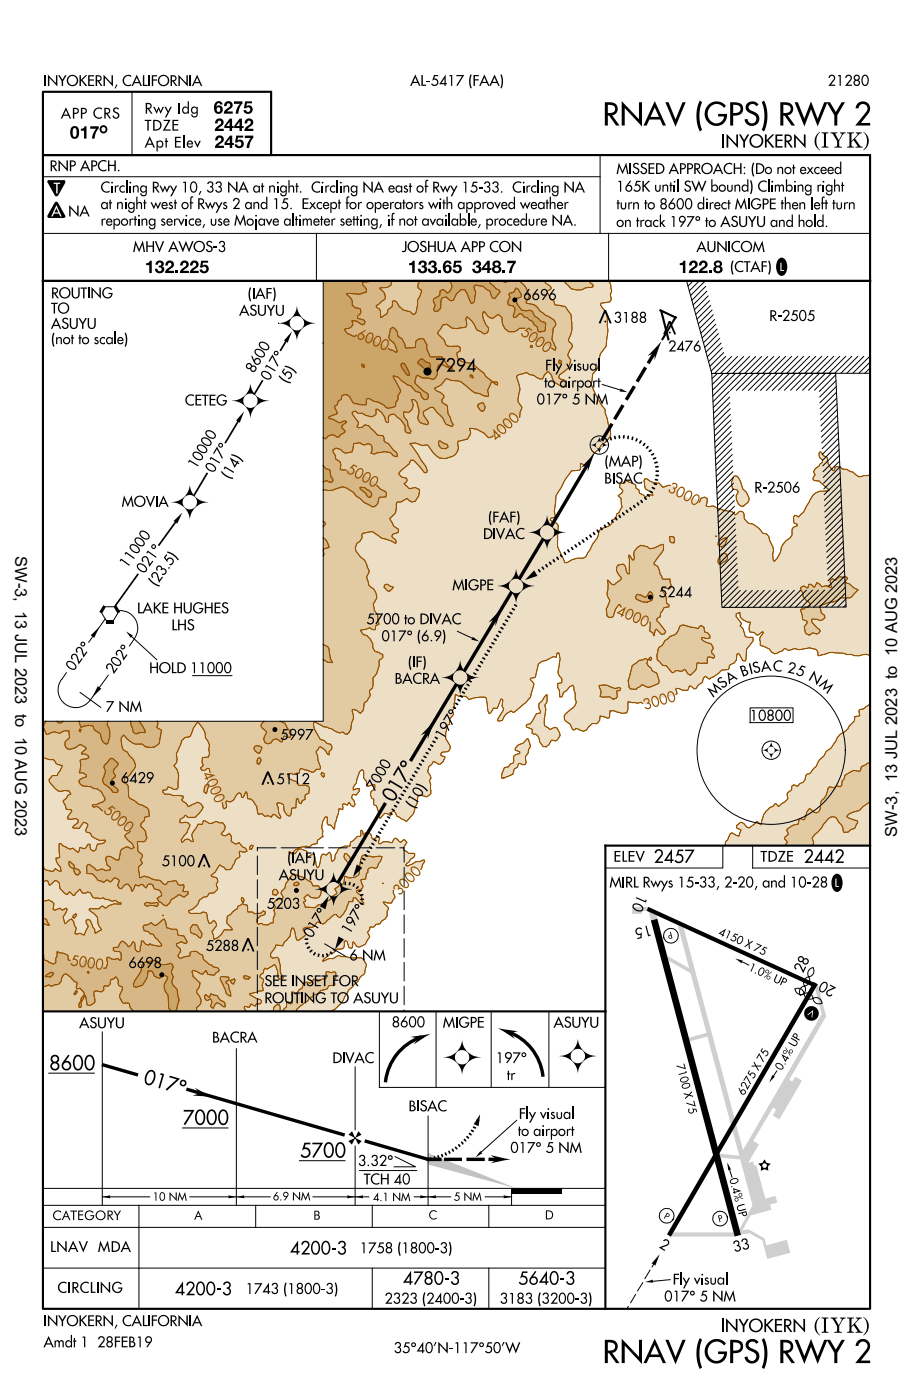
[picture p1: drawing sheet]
<svg xmlns="http://www.w3.org/2000/svg" width="137mm" height="210mm" viewBox="0 0 137 210" stroke-linecap="round" stroke-linejoin="round" font-family="sans-serif">
<defs><g id="words">
<g font-size="3.6">
<text x="90.2" y="18.8">RNAV (GPS) RWY 2</text>
<text x="90.2" y="204">RNAV (GPS) RWY 2</text>
</g>
<g font-size="2.5">
<text x="2.3" y="83.2" transform="rotate(90 2.3 83.2)">SW-3, 13 JUL 2023 to 10 AUG 2023</text>
<text x="134.3" y="125.2" transform="rotate(-90 134.3 125.2)">SW-3, 13 JUL 2023 to 10 AUG 2023</text>
</g>
<g font-size="2.4">
<text x="121.7" y="22.1">(IYK)</text>
<text x="121.7" y="199.5">(IYK)</text>
</g>
<g font-size="2.3">
<text x="59.8" y="118.7" transform="rotate(-59 59.8 118.7)">1</text>
<text x="60.7" y="117.3" transform="rotate(-59 60.7 117.3)">7 °</text>
<text x="58.9" y="120.2" transform="rotate(-59 58.9 120.2)">0</text>
<text x="7.4" y="160.2">8600</text>
<text x="21.3" y="162.2" transform="rotate(16 21.3 162.2)">0</text>
<text x="23" y="162.6" transform="rotate(16 23 162.6)">1</text>
<text x="24.7" y="163.1" transform="rotate(16 24.7 163.1)">7 °</text>
<text x="27.4" y="168.4">7000</text>
<text x="44.9" y="173.3">5700</text>
</g>
<g font-size="2">
<text x="31.9" y="17">6275</text>
<text x="10.4" y="20.7">017°</text>
<text x="32.1" y="19.6">2442</text>
<text x="32.1" y="22.1">2457</text>
<text x="108" y="22.1">INYOKERN</text>
<text x="21.7" y="40.9">132.225</text>
<text x="61" y="40.9">133.65</text>
<text x="71" y="40.9">348.7</text>
<text x="101.5" y="40.9">122.8</text>
<text x="65.2" y="55.6">7294</text>
<text x="97.8" y="129.2">2457</text>
<text x="43.4" y="187.8">4200-3</text>
<text x="26.2" y="193.9">4200-3</text>
<text x="60.3" y="192.3">4780-3</text>
<text x="77.6" y="192.3">5640-3</text>
<text x="107.9" y="199.4">INYOKERN</text>
</g>
<g font-size="1.7">
<text x="6.5" y="12.9">INYOKERN, CALIFORNIA</text>
<text x="9.1" y="17.8">APP CRS</text>
<text x="21.7" y="17">Rwy Idg</text>
<text x="123.9" y="12.9">21280</text>
<text x="21.7" y="22.1">Apt Elev</text>
<text x="21.7" y="19.6">TDZE</text>
<text x="7.4" y="25.6">RNP APCH.</text>
<text x="15.1" y="28.8">Circling Rwy 10, 33 NA at night. Circling NA east of Rwy 15-33. Circling NA</text>
<text x="92.3" y="28.7">165K until SW bound) Climbing right</text>
<text x="92.3" y="26">MISSED APPROACH: (Do not exceed</text>
<text x="15.1" y="33.8">reporting service, use Mojave altimeter setting, if not available, procedure NA.</text>
<text x="15.1" y="31.3">at night west of Rwys 2 and 15.</text>
<text x="45.5" y="31.3">Except for operators with approved weather</text>
<text x="92.3" y="34">on track 197° to ASUYU and hold.</text>
<text x="92.3" y="31.3">turn to 8600 direct MIGPE then left turn</text>
<text x="19.9" y="37.7">MHV AWOS-3</text>
<text x="60.2" y="37.7">JOSHUA APP CON</text>
<text x="104.3" y="37.7">AUNICOM</text>
<text x="7.6" y="46.9">TO</text>
<text x="7.6" y="44.7">ROUTING</text>
<text x="35.8" y="47.3">ASUYU</text>
<text x="7.6" y="51.5">(not to scale)</text>
<text x="7.6" y="49.2">ASUYU</text>
<text x="39.3" y="53.8" transform="rotate(-59 39.3 53.8)">0</text>
<text x="39.9" y="52.7" transform="rotate(-59 39.9 52.7)">0</text>
<text x="91.9" y="48.3">3188</text>
<text x="100" y="52.6">2476</text>
<text x="115.1" y="48">R-2505</text>
<text x="38" y="55.9" transform="rotate(-59 38 55.9)">8</text>
<text x="38.6" y="54.9" transform="rotate(-59 38.6 54.9)">6</text>
<text x="40.3" y="57.1" transform="rotate(-59 40.3 57.1)">0</text>
<text x="40.9" y="56" transform="rotate(-59 40.9 56)">1</text>
<text x="41.5" y="55" transform="rotate(-59 41.5 55)">7 °</text>
<text x="43" y="57.5" transform="rotate(-59 43 57.5)">(5 )</text>
<text x="81.4" y="58">to airport</text>
<text x="81.6" y="55.5">Fly visual</text>
<text x="27.7" y="60.7">CETEG</text>
<text x="31.9" y="66" transform="rotate(-59 31.9 66)">0</text>
<text x="80.3" y="60.5">017° 5 NM</text>
<text x="29.4" y="70.3" transform="rotate(-59 29.4 70.3)">1</text>
<text x="30" y="69.2" transform="rotate(-59 30 69.2)">0</text>
<text x="30.6" y="68.1" transform="rotate(-59 30.6 68.1)">0</text>
<text x="31.3" y="67.1" transform="rotate(-59 31.3 67.1)">0</text>
<text x="31.9" y="70.9" transform="rotate(-59 31.9 70.9)">0</text>
<text x="32.6" y="69.8" transform="rotate(-59 32.6 69.8)">1</text>
<text x="33.2" y="68.8" transform="rotate(-59 33.2 68.8)">7 °</text>
<text x="34.4" y="71.8" transform="rotate(-59 34.4 71.8)">(1</text>
<text x="35.3" y="70.2" transform="rotate(-59 35.3 70.2)">4 )</text>
<text x="18.2" y="75.9">MOVIA</text>
<text x="90.4" y="72.4">BISAC</text>
<text x="112.9" y="73.7">R-2506</text>
<text x="20.5" y="83.1" transform="rotate(-54 20.5 83.1)">0</text>
<text x="21.2" y="82.1" transform="rotate(-54 21.2 82.1)">0</text>
<text x="21.9" y="81.1" transform="rotate(-54 21.9 81.1)">0</text>
<text x="23" y="83.9" transform="rotate(-54 23 83.9)">1 °</text>
<text x="72.3" y="80.7">DIVAC</text>
<text x="19" y="85.1" transform="rotate(-54 19 85.1)">1</text>
<text x="19.7" y="84.1" transform="rotate(-54 19.7 84.1)">1</text>
<text x="21.6" y="86" transform="rotate(-54 21.6 86)">0</text>
<text x="22.3" y="85" transform="rotate(-54 22.3 85)">2</text>
<text x="23.4" y="87.8" transform="rotate(-54 23.4 87.8)">(2</text>
<text x="24.5" y="86.3" transform="rotate(-54 24.5 86.3)">3 .5 )</text>
<text x="67.7" y="88.4">MIGPE</text>
<text x="20.5" y="91.8">LAKE HUGHES</text>
<text x="25.7" y="94.3">LHS</text>
<text x="54.9" y="93.4">5700 to DIVAC</text>
<text x="57.1" y="96">017° (6.9)</text>
<text x="11" y="100.6" transform="rotate(-55 11 100.6)">0</text>
<text x="11.7" y="99.5" transform="rotate(-55 11.7 99.5)">2</text>
<text x="12.4" y="98.5" transform="rotate(-55 12.4 98.5)">2 °</text>
<text x="17" y="101" transform="rotate(-54 17 101)">2</text>
<text x="17.7" y="100" transform="rotate(-54 17.7 100)">0</text>
<text x="18.4" y="99" transform="rotate(-54 18.4 99)">2 °</text>
<text x="22.3" y="100.8">HOLD 11000</text>
<text x="111.1" y="101.3" transform="rotate(-19 111.1 101.3)">B</text>
<text x="114" y="100.6" transform="rotate(-7 114 100.6)">A</text>
<text x="115.6" y="100.4" transform="rotate(6 115.6 100.4)">C</text>
<text x="117.7" y="100.6" transform="rotate(12 117.7 100.6)">2</text>
<text x="120.9" y="101.7" transform="rotate(31 120.9 101.7)">N</text>
<text x="59.1" y="102.4">BACRA</text>
<text x="106.8" y="104.4" transform="rotate(-44 106.8 104.4)">M</text>
<text x="108.1" y="103.2" transform="rotate(-38 108.1 103.2)">S</text>
<text x="109.1" y="102.4" transform="rotate(-32 109.1 102.4)">A</text>
<text x="112.2" y="107.9">10800</text>
<text x="122.5" y="102.6" transform="rotate(43 122.5 102.6)">M</text>
<text x="41.9" y="110.7">5997</text>
<text x="66.4" y="110.8" transform="rotate(-59 66.4 110.8)">1</text>
<text x="67" y="109.7" transform="rotate(-59 67 109.7)">9</text>
<text x="67.7" y="108.6" transform="rotate(-59 67.7 108.6)">7 °</text>
<text x="18.1" y="117.2">6429</text>
<text x="41.4" y="117.4">5112</text>
<text x="56.1" y="118.5" transform="rotate(-59 56.1 118.5)">7</text>
<text x="56.7" y="117.4" transform="rotate(-59 56.7 117.4)">0</text>
<text x="57.4" y="116.4" transform="rotate(-59 57.4 116.4)">0</text>
<text x="58" y="115.3" transform="rotate(-59 58 115.3)">0</text>
<text x="62.9" y="119.5" transform="rotate(-59 62.9 119.5)">0 )</text>
<text x="62" y="121.1" transform="rotate(-59 62 121.1)">(1</text>
<text x="24.2" y="129.7">5100</text>
<text x="41.7" y="131.7">ASUYU</text>
<text x="91.8" y="129">ELEV</text>
<text x="113.8" y="129">TDZE</text>
<text x="39.9" y="136">5203</text>
<text x="53.6" y="137.8" transform="rotate(-59 53.6 137.8)">7 °</text>
<text x="91.2" y="132.8">MIRL Rwys 15-33, 2-20, and 10-28</text>
<text x="95" y="134.9" transform="rotate(113 95 134.9)">0</text>
<text x="95.5" y="133.8" transform="rotate(114 95.5 133.8)">1</text>
<text x="30.8" y="142.3">5288</text>
<text x="46.7" y="140.5" transform="rotate(-59 46.7 140.5)">0</text>
<text x="47.3" y="139.4" transform="rotate(-59 47.3 139.4)">1</text>
<text x="48" y="138.4" transform="rotate(-59 48 138.4)">7 °</text>
<text x="52.3" y="139.9" transform="rotate(-59 52.3 139.9)">1</text>
<text x="53" y="138.9" transform="rotate(-59 53 138.9)">9</text>
<text x="96.1" y="138.7" transform="rotate(165 96.1 138.7)">5</text>
<text x="97.3" y="138.4" transform="rotate(165 97.3 138.4)">1</text>
<text x="19.2" y="144.9">6698</text>
<text x="39.6" y="147.6">SEE INSET FOR</text>
<text x="120.2" y="145.8" transform="rotate(-64 120.2 145.8)">2</text>
<text x="120.7" y="144.6" transform="rotate(-64 120.7 144.6)">8</text>
<text x="125.3" y="147.9" transform="rotate(-152 125.3 147.9)">2</text>
<text x="11.9" y="153.9">ASUYU</text>
<text x="39.6" y="150.2">ROUTING TO ASUYU</text>
<text x="58.6" y="153.8">8600</text>
<text x="66.3" y="153.8">MIGPE</text>
<text x="82.9" y="153.8">ASUYU</text>
<text x="31.7" y="156.1">BACRA</text>
<text x="49.7" y="159.1">DIVAC</text>
<text x="74.2" y="159.1">197°</text>
<text x="75.9" y="161.7">tr</text>
<text x="61.2" y="166.3">BISAC</text>
<text x="77.7" y="167.5">Fly visual</text>
<text x="76.4" y="172.6">017° 5 NM</text>
<text x="77.5" y="170">to airport</text>
<text x="53.6" y="174.5">3.32°</text>
<text x="54.4" y="177.3">TCH 40</text>
<text x="53.9" y="187.6">1758 (1800-3)</text>
<text x="98.5" y="186.7" transform="rotate(31 98.5 186.7)">2</text>
<text x="109.9" y="187.4" transform="rotate(-14 109.9 187.4)">3</text>
<text x="111.1" y="187.2" transform="rotate(-14 111.1 187.2)">3</text>
<text x="8.6" y="193.5">CIRCLING</text>
<text x="36.8" y="193.7">1743 (1800-3)</text>
<text x="57.5" y="195.1">2323 (2400-3)</text>
<text x="74.8" y="195.1">3183 (3200-3)</text>
<text x="99.4" y="194.8">017° 5 NM</text>
<text x="100.7" y="192.3">Fly visual</text>
<text x="6.5" y="198.5">INYOKERN, CALIFORNIA</text>
<text x="6.5" y="201.7">Amdt 1 28FEB19</text>
<text x="58.9" y="202.5">35°40'N-117°50'W</text>
</g>
<text font-size="1.7" fill="#fff" x="8" y="29">T</text>
<g font-size="1.7" fill="#955101">
<text x="53.3" y="50.6" transform="rotate(24 53.3 50.6)">6</text>
<text x="54.4" y="51.1" transform="rotate(23 54.4 51.1)">0</text>
<text x="56.7" y="52.1" transform="rotate(23 56.7 52.1)">0</text>
<text x="77.8" y="50.1" transform="rotate(35 77.8 50.1)">5</text>
<text x="78.8" y="50.8" transform="rotate(35 78.8 50.8)">0</text>
<text x="80.9" y="52.2" transform="rotate(35 80.9 52.2)">0</text>
<text x="75.2" y="65.2" transform="rotate(-42 75.2 65.2)">0</text>
<text x="76.1" y="64.4" transform="rotate(-42 76.1 64.4)">0</text>
<text x="77" y="63.6" transform="rotate(-42 77 63.6)">0</text>
<text x="51.7" y="70.7" transform="rotate(29 51.7 70.7)">5</text>
<text x="52.8" y="71.3" transform="rotate(29 52.8 71.3)">0</text>
<text x="74.2" y="66.1" transform="rotate(-42 74.2 66.1)">4</text>
<text x="55" y="72.5" transform="rotate(29 55 72.5)">0</text>
<text x="99.8" y="73.5" transform="rotate(27 99.8 73.5)">3</text>
<text x="102" y="74.7" transform="rotate(27 102 74.7)">0</text>
<text x="92.2" y="92" transform="rotate(23 92.2 92)">4</text>
<text x="93.3" y="92.5" transform="rotate(23 93.3 92.5)">0</text>
<text x="95.6" y="93.5" transform="rotate(23 95.6 93.5)">0</text>
<text x="96.5" y="106.3" transform="rotate(-16 96.5 106.3)">3</text>
<text x="98.9" y="105.6" transform="rotate(-16 98.9 105.6)">0</text>
<text x="30.3" y="115.8" transform="rotate(67 30.3 115.8)">4</text>
<text x="30.8" y="116.9" transform="rotate(67 30.8 116.9)">0</text>
<text x="31.3" y="118.1" transform="rotate(67 31.3 118.1)">0</text>
<text x="31.8" y="119.2" transform="rotate(67 31.8 119.2)">0</text>
<text x="15.4" y="121.5" transform="rotate(41 15.4 121.5)">5</text>
<text x="16.3" y="122.3" transform="rotate(41 16.3 122.3)">0</text>
<text x="17.3" y="123.1" transform="rotate(41 17.3 123.1)">0</text>
<text x="18.2" y="123.9" transform="rotate(41 18.2 123.9)">0</text>
<text x="62.4" y="131.4" transform="rotate(-47 62.4 131.4)">0</text>
<text x="59.8" y="134.1" transform="rotate(-47 59.8 134.1)">3</text>
<text x="60.7" y="133.2" transform="rotate(-47 60.7 133.2)">0</text>
<text x="61.5" y="132.3" transform="rotate(-47 61.5 132.3)">0</text>
<text x="10.5" y="144.5" transform="rotate(8 10.5 144.5)">5</text>
<text x="12.9" y="144.9" transform="rotate(8 12.9 144.9)">0</text>
<text x="14.2" y="145" transform="rotate(8 14.2 145)">0</text>
</g>
<text font-size="1.5" x="7.8" y="182.6">CATEGORY</text>
<g font-size="1.4">
<text x="29.1" y="182.6">A</text>
<text x="46.9" y="182.6">B</text>
<text x="64.1" y="182.5">C</text>
<text x="81.5" y="182.5">D</text>
</g>
<g font-size="1.3" fill="#fff">
<text x="116.7" y="40.6">L</text>
<text x="124.9" y="132.7">L</text>
</g>
<g font-size="1.3">
<text x="107.4" y="139.9" transform="rotate(25 107.4 139.9)">4</text>
<text x="108.3" y="140.3" transform="rotate(25 108.3 140.3)">1</text>
<text x="109.2" y="140.7" transform="rotate(25 109.2 140.7)">5</text>
<text x="110.1" y="141.1" transform="rotate(25 110.1 141.1)">0 X 7</text>
<text x="113.6" y="142.7" transform="rotate(25 113.6 142.7)">5</text>
<text x="111.9" y="145.2" transform="rotate(25 111.9 145.2)">1 .0 % UP</text>
<text x="101.2" y="159.4" transform="rotate(75 101.2 159.4)">7</text>
<text x="101.4" y="160.4" transform="rotate(75 101.4 160.4)">1</text>
<text x="101.7" y="161.3" transform="rotate(75 101.7 161.3)">0</text>
<text x="112.8" y="161.6" transform="rotate(-60 112.8 161.6)">5 X 7</text>
<text x="114.7" y="158.3" transform="rotate(-60 114.7 158.3)">5</text>
<text x="117" y="160.3" transform="rotate(-60 117 160.3)">0 .4 % UP</text>
<text x="101.9" y="162.2" transform="rotate(75 101.9 162.2)">0 X 7</text>
<text x="102.9" y="165.9" transform="rotate(75 102.9 165.9)">5</text>
<text x="111.3" y="164.1" transform="rotate(-60 111.3 164.1)">6</text>
<text x="111.8" y="163.2" transform="rotate(-60 111.8 163.2)">2</text>
<text x="112.3" y="162.4" transform="rotate(-60 112.3 162.4)">7</text>
<text x="22.9" y="179.7">10 NM</text>
<text x="109.1" y="176.5" transform="rotate(75 109.1 176.5)">0 .4 % UP</text>
</g>
<g font-size="1">
<text x="100.5" y="139.4" transform="rotate(165 100.5 139.4)">P</text>
<text x="99.3" y="182.3" transform="rotate(29 99.3 182.3)">P</text>
<text x="107.6" y="183" transform="rotate(-15 107.6 183)">P</text>
</g>
<text font-size="1" fill="#fff" x="122.1" y="151.4" transform="rotate(-151 122.1 151.4)">V</text>
</g></defs>
<g fill="#eddfc6">
<path d="M123.9 122.6l-.7 .8-.2 .5-1.1 1-.3 .5 .2 .9-.2 .2-.4 .1h9v-6.7l-1 .8-.5 .6a3.6 3.6 0 0 0-2 .9l.1 .1 1.5 .6 .1 .2-.4 .8-.7 .3-.3 .3-.7 .1-.2-.8-1-1.4-.5-.2zM57.6 87.6l.3-.2 1 .5-.6 .6h-.3l-.5-.6zM81.5 42l.1 .3 .9 .7-.1 .3-.5 .3v.2l.6 1 .4 .2 .1 .6 1.6 .3 .9 1.2 .1 1.2a3.9 3.9 0 0 1-.5 2.6v.2l.5 .4 .1 .4-.4 .5-.3 .7 .4 .8a1.98 1.98 0 0 1-1.2 1.9l-.5 .3-.1 .4 .3 .2 .7 .3 .1 .4-.2 .5-.5-.1a1.95 1.95 0 0 1-1.4-1.6l-.5-.5h-.2l-.4 .4-.3 .6h-.4l-.9-.5-.6-.1-.5-.3-1.1 .3-.4 .2 .5 1.8-.3 1.7 .1 .4 .5 .7-.2 .7-.1 .8h-.3l-.5-.2-.6 .2v.7l-.5 1-.8 .2-.7 .6-.4 .2-.4 .3-.5 .1-.2-.2a3.1 3.1 0 0 0-2.6-1.2l.1 .7-.4 .9-1.4 .4-.1 .2 .1 .7-.1 .5-.3 .5a2.25 2.25 0 0 1-3.4-.3l-.7-1-.2-.1-.6 .1-1.1-.4-.8 .1 2.3 3.4 .2 .6v.3l-.4 .1-1.6-1.9h-.4l-.2 .5-1.6 1.4v.2l.3 .3 .1 .1 .7 .2 .1 .2a.58 .58 0 0 1-.4 .6l.8 .7 .8-.1 .6 .2a2.12 2.12 0 0 1-.5 1.8l-.6 .1-.7-.5-.9 .5h-.5l-.2 .2-.1 1.4-.8 .9 .5 1.2 .8 .4-.1 .5-.8 .2-.1 .3v.2l.5 .4 .1 .2-.1 .3-1.3-.6a2.48 2.48 0 0 1-1.6-.8l-.6-.3-1.5 .2v.7l-.4 .6-.3 .2-.3 .7a3.2 3.2 0 0 0 1.4 1.9l.7 1.6-.4 .8 .3 1.3 .3 .2a1.55 1.55 0 0 1 .4 2.6l.1 .9 .6 .8v.8l.1 .5-.5 .3v.5h-.4l-.4-.2-1.5 .3 .5 .7 .5 .1 .6 .6 .3 .6v.6l.3 .6 1.2 .5v.4l-.6 .5 .1 .8-.4 1.1-.6 .7v1l-.1 .5-.4 .3v.3a.8 .8 0 0 1-.2 1.1l-.1 .2-.5 .3-.2 1.2-.4 .4-.5-.5-.6-.1-.1 .1 .2 1.3-.3 .6-.1 .9-.3 .6 11.9 5.2 .1-.2 .4-.3 .3-.4 .7 .4h.2l.5-.4 .3-.7-.6-.2v-.3l.2-.2 .8-.1 .3-.2 .1-.5-.4-.8a1.96 1.96 0 0 1-.2-1.6l.1-.8 .4-.2v-.7l.6-.8-.2-.6 .3-.3v-.6l.2-1.5 .4 .3h.5a.88 .88 0 0 1 1.1 .5l.9-.3h.8h.7l.2 .1 .2 1.8 .3 .5 .6-.8h.5l.6-1.3h.2v.1l-.1 .9 .3 .4-.9 1.8h.2l.5-.1a2.24 2.24 0 0 1 1.3-1.4l.3 .2h.2l1.6-1.4 .8-.9 .5-1.9-.1-.3-.4-.4v-.2l.7-.1 .5-2 .6-.4 .5-.1a1.65 1.65 0 0 1 1.6-.5v-.6l.3-.1a3 3 0 0 1 .1 2.1 1.39 1.39 0 0 0 .4 1.8v.5l-.6 .2v.6l.2 .5 .1 .9h.3l.2-.7 .5-.2 .5-.6 .4-.2 .2 .3 .2 1v.7l.2 .5a1.76 1.76 0 0 1-1 1.2l-.7 .6-.2 .3 .1 .5 .9 .7 .2 .7 .3 .2 .3-.3 1.1 .5 .5-.3 .3-.4 .6-.5h.6l.4-.5 .1-.6 1.2 .3 .2-.1 .1-1h.6l1.2 .4 .7-.1 .2-.5v-1.2l1.4 .3 .5-.2 .8 .4 .6-.2 .3-.6 .2-.1 .5 .2a5.2 5.2 0 0 1 2.4-.6l.6-.4-.2-.6 .2-.2 .8 .3h.8l.3-.6h.2l.5 .4h.2l.4-.5 .6-.5 .2-.6 .3-.3 .6 .5 1.4-1 .4-.4 1-.1 .2-.6 .7-.4 .3-.4 .1-.8 .2-.2 .7 1.1h.4l.1-1.7 1-1.3v-.5h-.8l-.4-.2-.1-.4a1.51 1.51 0 0 0-.6-1.1l.2-.3-.8-1.1v-.5l.5-.2 .1 .8 .4 .3 .7 .4h.4l-.2 1.2 .1 .3 .7 .1 .4 .4 .8-.6 .2 .2-.5 .6-.1 .4 .1 .9 1.3 .5 .4 .5 .4 .2 1.2-.4 .3-.3 .6 .3 .9-.3a3.9 3.9 0 0 0 2.2-.1l1 .2 .3 .3 .1 .7 1.6-.5 .5-.1 1.6 .2 .6 .2h.6l.4 .1 .7 .1 .8-.2h.5l.4 .2v-27.3l-.2 .3h-.8l-.6 .2-1-.7-.3-.1-.5-.3-.7-.1-.3-.3-.6-.1-.2 .2-.1 .4h-.2a2.49 2.49 0 0 1-.9-1.9l-.6-.3-.3-.5-.2-.1-.1 .2a1.08 1.08 0 0 0 .5 1.1v.3l-1.1 1-.3 .4 .3 .5-.3 .4v.2l.1 .2 .8 .1 1.5 1.3v.1l-1.4 .1-.4 .2a2.19 2.19 0 0 0-1.2 1.4l-.8 1.5-.8 .8-.4-.2h-.1l-.2 .2v.8l.5 .3v.2l-.6 .3-.2 .3v.8l-.2 .4-.6 .4-.5 .5-.3 .6-.1 .7-.5 .9-.4 .4-.2-.2v-.8l.1-.6-.1-.5-.5-1-.1-.6-.4-.4-.5-.1-.4-.4a2.61 2.61 0 0 0-1.8-1.1l-.6-.6v-.8l-.4-.4h-.3l-.7 .6-.4-.5-1.9-.4-1-.5-.8 .1-.2-.1 .1-1.1-.4-.2-.5 .2-.2 .6-.7-.6a1.78 1.78 0 0 1-1.7-.4h-.2l-.5 .2-.1-1-.5-.7-.9-.1-.9 .3-.5-.6h-.9l-.6-.3-.3-.3-.3-.1-.2 .3 .2 1.3 1 .6 .1 .4-.8-.2-.2 .4-.5-.4-.5-.2-.1-.5-.4-.2-.1-.6-1.3-.6-.3 .4-.6 .1-.2 .2v.3l.5 .5v.2l-.7 .6 .4 .4 .2 1.3-.3 .5a.57 .57 0 0 1-.5 .5l-.1 .7-.5 .3-.2 .5-.3 .3-1.2 .5-.4 .3-.2 1-.7 1-.9 1.7-.2 .2-.4 .2a3.6 3.6 0 0 0-2.4 .6h-.3l-.8-1.9a5.7 5.7 0 0 1-.1-3.3 .88 .88 0 0 0-1-.9l-.2-.3 .1-.2 .5-.1 .1-.2-.1-.8 .2-2.3 1.6-2.7 .8-1 1.2-.2 .1-.1v-.8l.7 .3 .7-.9 .6-.9 .7-.6 .4-.7a3.3 3.3 0 0 0 1.4-1.5l-.1-.9-.7-2.4v-.5a13.6 13.6 0 0 1-2.1-3.8l.2-1.5 .6-.7 .4-.8v-1.1l.2-.4 .8-1.2 .3-2.4-.1-1.4a2.65 2.65 0 0 0-.8-2l-.2-.4 .1-.2 1.2-.2a.83 .83 0 0 0 .1-1.1l.2-.5-.1-1-.3-.6h-2.8v.3l.5 .3v.3l-.2 .1-1 .1-.5 .3h-.8l-.8-.2-1.1-1.2zM108.1 82.9l.3-.1 .3 .1a.76 .76 0 0 1 .1 .8 .76 .76 0 0 1-.6 .5l-.3 .2h-.3a1.17 1.17 0 0 1 .5-1.5zM100.2 80.3l.6 .1 .2 .4-.2 .4h-.4l-.1-.2zM110.2 123.6v.3l.7 .3-.3 .9-1-.5-.3 .2-.4 .9-.3 .3-.1 .6h9.2l-.1-.3 .2-.3-.4-.5 .1-.2 .5-.4-.3-.7a2.31 2.31 0 0 1 1.7-.8l.3-.9 .6 .2 .3-.4 .1-.7 .4-.5h.2a1.06 1.06 0 0 0 1.1 .5l.4-.5 .2-1.3a2.45 2.45 0 0 0 1-1.9l.2-.1 .6 .1 .5-.3 .5 .2 .2-.3v-.6l.4-.4v-.4l1.3-.8 .9 .2 .2-.2 .1-.6 .9-.5h.4v-8.8l-1 .7-.5 .1-.1 .3 .1 .6-.8 .1v.7l-.8 .8-.2 .4-1.1 .8-.5 .5-.3 .6-.6 1-.7 .5-.4 .6-.6 .6-.5 1-1 1.1-.4 .1-.2 .2a1.16 1.16 0 0 1-.9 1.2l-.3 .4-.6-.2-.3 .2v.5l-.6 .4-.1 .3 .1 .6-.5 .5-.8 .7-.4-.4h-.2l-.3 .4a2.74 2.74 0 0 0-1.7 2.1l-.1 .7-.6-.5-1.1 .9-.4-.1-.7-.7h-.3zM99.5 95.9l.4-.2 .4-.4a1.65 1.65 0 0 0 1.5-1.6 1.21 1.21 0 0 1 1.2 0l1.5 .4 .3-.4 .2-.1 .4 .3 .1 .7 .4 .1 .4 .5v.3l-.5 .1-.7-.2-.1 .3a2.8 2.8 0 0 0 1.5 .7l.3 .6-.3 .4v.3l.5 .6-.2 .2-.5-.2-.4 .1-.1 .2 .1 .7h-1.2l-.2-.1-.2 .1a1.63 1.63 0 0 1-.9 1.7l-.4-.1-.5-.7-.5 .3-.9-.1-.5 .3-.9-1-.6-.1-.4-.6-.3-.2a3.5 3.5 0 0 1 .3-1.9l.4-.3zM92.5 84.6l.8-.2 .1 .1 .2 .3 .2 .9 .2 .2h.2v-2.2l-.1-.6 .2 .1 .4 .6h.2l.1-.3a1.41 1.41 0 0 1 .9-1.9l1 .2 .5 .3 .6-.1 1.2-.5 .1 .1v.7l-1.4 1.9v.3l.6 .3 .3 1.1 .4 .8h1.1l.1 .8v.4l-.2 .2h-.2l-.4-.1h-.5v.4l.6 .9 .1 1 .3 .2v.3l-.7 .1-.5 .9-.1 .5-.5 .3v.3l1.3 1.6-.1 .4-.5 .1-.7-.8-.2 .1-.2 .8-.2-.4-.5-.3 .1-1-.1-.4-.4-.1a.97 .97 0 0 0-1.5 .3l-.3 .2-.1-1.2a2.62 2.62 0 0 1-1.6-.4l-.1-.7-.4-.6-.2 .1-.5 .6-.3 1-.2 .2h-.5l-.2-.2-.2-1.1 .2-.3a1.08 1.08 0 0 0 .1-1.5l-.2-.4 .2-.7-.1-1.3 .1-.1 .6 .7h.3l.3-.2a1.24 1.24 0 0 0 .8-.8l-.4-.5-.3-.6v-.5zM119.9 87.9l.4-.2 .6 .3 .2-.5h.3l.4 .4 .5-.7 .3 .1 .4 .5 .8-.1 .5 .2 .2-.1-.3-.7 .1-.3 .3-.2 .4 .3 .6-.6 .6 .1 .4-.1 .3 .2-.4 .6 .2 .2 .4 .1a2.61 2.61 0 0 0 1.3 .9l-.9 1-.3 .2h-1.3a1.92 1.92 0 0 1-1.6 .6l-1.6 .5 .2 1.2 .5 .3v.4l-.5 .4-.6-.2h-.8v.1v.4l1.2 1.1 .1 .2-.3 .3-.3 .1-.5-.2-.5 .4-.5-.2-.2-.2-.1-.9 .4-.5v-.3l-.7-.3v-.6l-.3-.8 .2-.2 .3 .1 .3-.4 .6-.1v-.3l-1-1.1-.1-.6-.3-.5zM107.5 81.1l.3-.3 .7-.3 .3 .1v.3a1.38 1.38 0 0 1-.8 1l-.3-.1-.3-.3zM97.2 98.5l.2-.1 .1 .1-.1 .3h-.3zM89.7 102.6l.9-.1 1.5 .6 .6-.2 .2 .1v.2l-.2 .2-.4 .1 .1 .7a.73 .73 0 0 1-.8 .4l-.4-.3-1.1 .1-.3-.2 .2-.7zM94.6 99.7l1.1-.9h.4l.5-.2 .3 .1-.1 .6 .2 .4 .4 .3 .2 .4 .7 .4 .4 1.1-.1 .4-.5 .2a1.49 1.49 0 0 1-1.8 0h-.2l-.9 .7-.8-.1-.2-.2-.2-1.1zM36.2 134.3l.2 .1 .1 .3-.1 .4-.3-.4zM51.6 127.8l.2-.1a1.34 1.34 0 0 1 .6 1.6h-.3l-.5-.8-.1-.3zM43.3 127.4l.3 .4-.4-.1zM29.5 108.1l-.6 .9-.5 1.2a1.25 1.25 0 0 0-1.4 1.3l-.6 1.3v.2a1.21 1.21 0 0 1-.4 1.6 2.35 2.35 0 0 1 .6 2.7l.1 .6-.2 .2-.5 .1-.9-.4-.1 .3-.2 .2h-.4v.3l.3 .3h.7l.6 .2 1.4 .1 .1 .2-.3 .3 .1 .2 .6 .3 .3 .5 1.4-.6 .5 .2 .3 .5-.1 .3-1 1.2-1.2 .1-.3-.4-.3 .3-.5 .3-.1 .5h.9l.4 .1 .2 .3-.4 1.1-.9 1.1 .1 .4h.1l.4-.4 .4-.1 .6 .4h.2l-.2-1 .1-.4 .9-1.2h.5l.2-.6h.3l.7 .5 1.1-.3a.87 .87 0 0 0 .8 .1l.4 .5v.4l-.6 .8 .2 .2 .5 .1 .5-.4 .3 .6v.6l.7 .4 .5-.2 .5 .6 .5 .3 .2 .4-.6 .1-.5-.1-.1 .2 .1 .6-.6 .5-.6 1.2-.3 .3h-.6l-.3-.4-.6-.3-.1 .1-.6 .9-.6 .5 .2 .2 .6 .1 .1 .3 .1 .4-.2 .3 .2 .7-.1 .2-.5 .5h-.7l-.3 .5-.6 .1-.2 .1a.77 .77 0 0 0-.5 .8l-.7 .8-.8 .3v.2l.4 .2h1.4l.4-.2 .5 .1 .4 1.6h.2l.5-.4 .2 .1 .2 .4v.3l-.7 .8 .2 .6 .1 .6 .5-.2 .4-.3 .7-.9h1.2l-.1-.3-.8-.7 .1-1.1 .5-.2 .3-.4 .7-.5 .1-.4 .7-.3 .7 .2 .1 1h.7l.3 .3 1-.1 .3-.4 .3 .2-.1 .4-.5 .2-.7 .5v.5l.2 .2 .6-.1 .2 .2h.7l.4-.2 .4-.1v-.7l.2-.7-.1-.5 .2-.5-.3-.5 .5-.6 .9-.1 .1-.3-.3-.5 .1-.3 .4-.5 .2-.6 1-1.4h.4l1.3 .4 1 .7 .3 .6h.8a1.03 1.03 0 0 1 .5 1 1.03 1.03 0 0 1-.8 .8l-.7-.1-.6-.4-.5 .5 .3 .4-.4 .2 .3 .8 1.4 .1a1.32 1.32 0 0 1 1.7-.4l.1-.6 .4-.2 .3-.5 .8-.5-.3-.6 .7-.6 .5-.1 .2-.6 .1-.7a1.68 1.68 0 0 0 2.1-.2l.2-1.5 .3-1.3 .2-.1 1.3 .3 1.1-.2 .4 .1-.2 .7-.3 .4-.2 .6-.4 .1-.4-.2-.5 .2-.1 .2v.4l-.2 .2-.2 .8-.7 .1 .1 .4 .2 .6-.1 .2-.3 .3-.6 .1 .1 .3 .7 .5v.6l.3 .4v.3h-.3l-.9-1h-.3l-.1 .6h-.6l-.3 1-.5 .7-.5 .6h-.2l-.4-.4h-.3l-1 .8-.3 .4-.4 .2-.7-.3-.2 .1-.3 .5-.4 .2h-.9l-.3 .1-.1 .2 .4 .7-.2 .3-1 .7-.2-.1-.3-1.2-.1-.5-.2-.1-.3 .6-.1 .6-.8 .9-.3 .6-1-.1-.1 .4-.7 .9v.4l.3 .2 .7-.1 .2 .3 .3 .9v1.2l.4 .6-.2 .3h-.3l-.3-.3-.1-1-.3-.8-.1-.1-1.1 .7-.3-.2-.2 .3-.1 .4-.4 .3-.1 .3 .5 .4-.2 .8 .2 .8-.1 .1-.7 .1-.2 .1-1 .2v.2l1 .6 .6 .1 .2 .2-.1 .3-.2 .2-.5-.1-.2 .4-.7-.3-.1 .4-.8-.1-.1 .3 .3 .5h4.1l.1-.7 .4-.3h.4l.1 1h.4l.2-.4 .4-.3v-.8h.2l.4 .4 .3-.2-.2-1.6h.3l.3 .2h.2l.3-.5 .5-.3 .3-.9h.4l.5 .1 .3-.2 .3-.4 .6 .4 .4-.3 .8-.1v-1l.2-.1 .5 .2 .6-.2 .2 .2v.7l-.3 .5 .1 .6-.9 .1-.2 .5-1 .3-.5 .5-.5 .1-.2 .3-.5 .2-.2 .4-.5 .2-1.1 1-.2 .4h5.1l.8-.3a3.7 3.7 0 0 0 1.4-1.9l.6-1 1.4-1.3 .3-.7 .7-.5 .3-1.2-.1-.2-.3-.7-.5-.2h-1.5l-.8-.2h-.6l-.4-.2-.9 .5a1.65 1.65 0 0 0-1.4 .4l-.1-.1 .3-.3 .6-.4 .3-.4 .5-.1 .4-.5h.3a.64 .64 0 0 0 .9-.6l-.1-.6 .2-.1 .3 .1 .2 .9 .3 .2 .2-.2 .1-.8 .2 .1 .4 .5 .3 .2 1-.5 .6-1.1-.3-.6 .3-.4 .1-.4h.5l.4-.4 .6-.1 .2-.5 .5-.3 .4-.4v-.7l.2-.4-.1-.2-.8-.8 .7 .2h.6l.2-.4 .3-.4-.2-.8v-.3l1-.1 .2-.6v-.5l.4-.4v-.6l1 .1 .1-.6 .7-.6 .5 .2 .2-.1 .2-.7 .4-.5-.1-.2-.6 .3h-.6l-1.3 .6-.3-.1 .1-.2 .4-.3 .3-.4 .4-.2 .2-.3v-.3l-.9-.1-.4-.3-.4-.2 .1-.5 .4-.6-.3-.4h-.2l-.4 .4-.8-.6-.2 .1-.3 .5-.5-.1a1.59 1.59 0 0 0-1.4 .3l-.2-.2 .2-.6-.1-.2h-.3l-.5 .3-.2-.1-.3-.7-.3-.2-.4 .1-.3 .3-.1-.6-.2-.1-.1 .8-.5 .1-.6 .6-.4 .2-.1 .7a1.94 1.94 0 0 0-1.8 .5l-.4 .7-.1 .7-.4 .3-.1-.1-.1-.9-.2-.3-.5 .4-.4-.2-.2 .2-.4 1.6-.2 .3-.3-.5-.3-1.6-.3 .1-.5 .3-.3-.2v-.6l-.9-.3h-.3l-.6 .7-.2-.1 .1-.3 .2-.2a2.32 2.32 0 0 1 2.1-.4l.5-.4 .7-.1v-.5l.9-.6-.2-.2 .1-.6a2.02 2.02 0 0 1 .4-2.1h.2l.1 .9 .1 .3h.4l.5 .6 .1-.8 .5-1.5 .1-.7 .6 .1 .1-.3-.2-.5 .3-.1 .5 .2 .2-.4 .3 .4 .3 .3 .3-.3-.1-.6-.4-.5 .1-.3 .2-.2 .4 .1 .1-.1 .4-.5v-.4l-.9 .2v-.3l.4-.7 .5-1.6 .4-.4 .2 .4v.7l.4 .6 .2 .8 1.1-.3-.1 .7-.5 .4-.1 .5 .2 .4 .3 .2v.8l.1 .1a1.15 1.15 0 0 1 .6 .9v.7l.3 .4 .7-.8 .5 .1 .3 .4 .3-.8h.3l.4 .8 1.4 .7 1.1-1.1 .2-1 .3-.5 .1-1.1 .3-.2 1.1 .3 .1-.1a.73 .73 0 0 0 .4-1.2l.1-.6-.2-.5 .2-.4-.1-.4-.4-.6 .1-.6-11.9-5.2-.2 .2h-.2l-.4-.3a1.13 1.13 0 0 1-1.4-.2l-.3-.3-1.3-.3-1.2-.7h-.2l-.1 .3 .1 .6 .9 1.7 .6 .1 .5 .5 .4 .1a.62 .62 0 0 1 .2 .8l-.3 .3v.5l-.3-.1-.3-.6-.7-.5-.3 .1-.1 .3-.3 .3 .2 .6 .1 .7 .3 .9-.1 .5-.5-.1-.2 .4-.4 .1-1.7-.6-.1 .2-.1 .5-.5 .1-.3 .1-.5-.1-.4 .2v.2l.3 .4 1.1 .4 .2 .6 1-.1 .4 .2 .2 .2-.1 .9-.5 .2v.7l-.4 .1-.2 .5-.3-.1-.2-.7-.2 .1-.1 1.3h-.4l-.2 .1-.1 .8-.3 .4a1.48 1.48 0 0 1-.9-1.7l-.8-.4-.2 .2 .2 .6 .1 .7 .3 .7-.1 .2-.8-.6-.3 .1-.2 .3-.5-.2-.4 .1-.5-.4-.5 .1-.3-1.2-.5-.8-.3-.3-.5-.1-.2-1-.5 .9h-.2l-.1-.6-.3-.1-.2 .1-.6 .9-.5 .3-.6-.1-.1 .2 .1 .5v.3l-.4 .2-.1-.3-.1-.7-.4-.2-.2-.5-.6-.4-.3-1.4-.2-.8-.3-.3v-.3v-.2a1.03 1.03 0 0 0 0-1h-.3l-.4 .3-.5-.1-.1-.3 .4-.3-.2-.5 .1-.7 .9-.1 .2-.5-.2-.7 .2-.6-.3-.5-.3-.6-.1-.7-.3-.6-.6-.9zM48.2 115.6l.3 .2-.1 .5-.2-.1-.2-.3zM37.4 126.7l.2-.2 .3 .1-.1 .3-.2 .2h-.3zM30.7 117.6l.3-.2h.2l-.3 1.4-.4-.3zM41 133.1h.3l.3 .5-.3 .4-.5-.1v-.5z" fill-rule="evenodd"/>
<path d="M6.4 132v2.8h.5l.4-.1 .5 .3 .3 .3-.2 .8 .3 .1 .8-.3 .3 .3 .6-.3 .2 .2-.7 1.2 .3 .9 .1 .1 .5-.5 .4-.3 .3 .5 .1 .5 .3 .5-.2 .7 .3 .1 .5-.1 .6 .3 .6-1.4-.3-.4v-.5l.3-.1 .3 .1 .4 1.1 .3 .3 .1 .6 .9-.5-.4-.7-.2-1.2-1.3-1.2 .1-.1h.8a.92 .92 0 0 0 1-.3l.2-.1 .3 .3a2.7 2.7 0 0 1 2.4-.6v-.1l-.5-.1-.3-.3-.6 .1-.5-.3h-.4l-.3-.2-.5 .1-.8-.1-.3-.1-.4-.6-.4-.2-.3 .2h-.5l-.3-.6-.7 .6-.1 .3h-.2l-.6-.5-.3 .4h-.2l-.9-.9-.1-.8-.3-.3-.4-.1-.8 .7-.2-.6-.3-.1zM6.4 113.4v16.1l.2 .5 .3 .2 .7 .2h.4l.3-.4 .6 .4 .2 .1 .1-.2-.2-.5-.6-.9v-.4l.5-.2-.1-2 .3-.1 .4 .4 1 .5 .4-.1 .7 .6 .2-.1 .2-.7 .5 .2 .3-.1 .4-.5h.3l.1 .7 .3 .3h.2l.3-.3 .2-.8h.7l.3-.2 .2-.2v-.1h-.9l-.4-.2a1.28 1.28 0 0 1-1-.9l-.5-.1-.2-.3 .3-.7v-.2l-.6-.3-.6 .9-1-.1 .1-.3 .7-.5v-.4l-.4-.2-1.1 .1-.1-.3 .6-.9v-.2l-.8-.1-.1-.5-.3-.6v-.2l.4-.3 .3-.5 .4-.1-.3-.5-.6-.1-.7 .2-.3-.1-1.3-1.3-.1-.4a1.04 1.04 0 0 1 1.3-.6l.6-1.2 .1-.3-.9-.3-.4-.6h-.6zM11 137l.4-.2 .1 .2-.4 .4-.2-.1z" fill-rule="evenodd"/>
<path d="M81.8 104h.1v1l-.4 .6 .2 .6-.2 1.5a.93 .93 0 0 0 .6 1.2l.2 .3 .7-.3 .4 .1 .4 .7v.4l-.4 .7-.3 .1-.6-.1a1.16 1.16 0 0 1-1.2 .9l-.5-.6a1.08 1.08 0 0 0-.9-1.2l-.3-.1v-.6l-.8-.4v-.2l.1-.2 .5-.1 .9-1.5 .5-.1 .1-.2-.2-.5v-.7l.4-.4z" fill-rule="evenodd"/>
<path d="M77.6 111.5l.7-.3 .6-.6h.2l.3 1-.3 .6v.5l-.5 .5 .2 .9-.2 .3-1-.1-.2 .5-.5 .4-.1 .7a2.95 2.95 0 0 1-1.7 .5v-.6l.4-.9 .6-.1 .3-.4 .4-.2 .2-1.1 .8-.3v-.3l-.7-.2v-.3z" fill-rule="evenodd"/>
<path d="M109.8 71.3l.3-.1a1.5 1.5 0 0 1 .9 1.2l.2 .8 .5 .4 .4 1a1.07 1.07 0 0 1-.7 1l-.1 .2h-.4a1.4 1.4 0 0 1-.5-2.1l.1-.2-.2-.2-.6-.1a1.86 1.86 0 0 1 .1-1.9z" fill-rule="evenodd"/>
</g>
<g fill="#e2cba3">
<path d="M65.7 66h.2l1.1 .6 .1 .3-.4 .2h-.6l-.4-.3-.1-.4zM56.8 43.1l.1 .2a1.17 1.17 0 0 1 .6 1.5l-1.2 1v.2l.4 .2 .2 .3 .1 1h.1l.8-.5 .2-.7a.93 .93 0 0 0 .6-1.2l.2-.1 .3 .1 .3 .2 .3 .6 .5 .5 .4 .1a1.43 1.43 0 0 1 1.2 .6l.3-.2 .1-.2 .2-1v-.8l.3-.5 .3-.8-.6-.5v-.5l.3-.6h-4.3l.1 .3-.1 .4-.5 .3zM75.4 42v.3h.3l.3-.3zM84.4 42l1.1 1.2 .8 .2h.8a2.24 2.24 0 0 1 1.5-.4l.2-.1v-.3l-.5-.3v-.3zM52.8 61.7l-.1 .2 .9 1.3v.3l-.2 .4 .2 .1 .6-.1 .4-.3 .6 .1 1.3 1.4 .8 .1 .3 .9 .5 .3 .8 1 .4 .3 .2 .4-.1 .2-.5-.1-.5-.5-.9-.1-1.1 .2-.3 .2-.6-.2 .2-.3v-.6l-.2-.4-.4-.1-.6 .2-.7-.3-.9 .1-.2 1.2-1 .2-.3-.1-.4-.4-.7-.2-.4 .2v.3l.3 .6 .1 .5 .6 .4 .1 .4-.1 .7 .1 .1h1.8l.4 .1 .3 .3 .2 .6 .5 .1 .4-.3 .7 .3 .4 .5 .5 .2a2.13 2.13 0 0 0 1.5 1.5l.1 .3v.4l-.9 .1-.2 .2-.1 .7-.3 .4-.4 .2-1.4-.7-.6-.6-.5-.3-.5-.6-1-.7-.7-.1-1.5 .5-1.3-.1v4.7l.2 .2 .1 .2-.3 .4v1.7l.3 .2 .3 .4 .3 .8-.9 .4 .1 .7-.1 .2v13.3l.7 .3 .1 .3a4 4 0 0 0 .5 2.1l-.7-.1-.6-.4v9.3l3.8 1.7 .3-.6 .1-.9a1.99 1.99 0 0 0 .1-1.9l.1-.1 .6 .1 .5 .5 .4-.4 .2-1.2 .5-.3 .4-.8-.1-.8 .4-.3 .1-.5v-1l.4-.4a5.2 5.2 0 0 0 .6-2.3l.5-.4v-.4l-1.2-.5-.3-.6v-.6l-.3-.6-.6-.6-.5-.1-.5-.7 1.5-.3 .4 .2h.4v-.5l.5-.3-.1-.5v-.8l-.6-.8-.1-.9a1.55 1.55 0 0 0-.4-2.6l-.3-.2-.3-1.3 .4-.8-.3-.7a1.79 1.79 0 0 0-1.1-1.4l-.6-.9-.1-.5 .3-.7 .3-.2 .4-.6v-.7l1.5-.2 .6 .3a2.48 2.48 0 0 0 1.6 .8l1.3 .6 .1-.3-.1-.2-.5-.4v-.2l.1-.3 .8-.2 .1-.5-.8-.4-.5-1.2 .8-.9 .1-1.4 .2-.2h.5l.9-.5 .7 .5 .6-.1a2.11 2.11 0 0 0 .6-1.5l-.1-.3-.6-.2-.8 .1-.8-.7 .3-.2 .1-.3-.1-.3-.7-.2-.4-.4v-.2l1.6-1.4 .2-.5h.4l1.6 1.9 .4-.1v-.3l-.2-.6-2.3-3.4 .8-.1 1.1 .4 .6-.1 1.6 1.8a2.11 2.11 0 0 0 3.1-1.4l-.1-.7 .1-.2 1.4-.4 .3-.5 .1-.4-.1-.7a3.3 3.3 0 0 1 2.8 1.4l.5-.1 .4-.3 .4-.2 .7-.6 .6-.1a1.65 1.65 0 0 0 .7-1.8l.6-.2 .5 .2h.3l.1-.8 .2-.7-.5-.7-.1-.4 .3-1.7-.5-1.8 .4-.2 1.1-.3 .5 .3 .6 .1 .9 .5h.4l.3-.6 .4-.4h.2l.5 .5 .1 .5a2.1 2.1 0 0 0 1.8 1.2l.2-.5-.1-.4-.7-.3-.3-.2 .1-.4 .9-.6a1.63 1.63 0 0 0 .8-1.6l-.4-.8 .3-.7 .4-.5-.1-.4-.5-.4v-.2a3.9 3.9 0 0 0 .4-2.9v-.9l-.9-1.2-1.6-.3-.1-.6-.4-.2-.6-1v-.2l.5-.3 .1-.3-.9-.7-.1-.3h-3.8a3.1 3.1 0 0 1 1.5 2.4l-.5 .8 .1 .2 1.3 .3 .7 .8 .9 .7 .5 .2 .8 .5 .2 .6-.1 .2-.3 .4-.2 1.7 .6 1.3-.1 .3-.5-.2-.6-.2-.6-.6-.9-.2a1.61 1.61 0 0 1-1.4-1.6l-.5-.5h-.9l-.7 .5h-.9a2.16 2.16 0 0 1-1-2.1l-.5-.4-.9 .6-.4-.1-.8-1a.93 .93 0 0 0-.1 1.2l.3 .8 .4 .5v.3l-.2 .4-.4 .2-1.1-.6-.1-.2a3.3 3.3 0 0 0-1.4-1.8l-.2 .3 .2 .9-.1 .3-1.4 .3-.7-.1-.8-.6-.6 .2-.8 1.1 .1 .2 .9 .9 .2 .7 .2 .2 .3 .1 1.4-.1 .3 .2v.5l-.5 .3 .2 1 .5 .3 .6 .2 1 .1 .4 .4 1.3 1 .3 .6 1 .7a2 2 0 0 0-.7 1.6l.1 .3v.3h-.6l-.7-.4a3.2 3.2 0 0 1-2.1-1.2l-.7-.5-.4-.2-1.1-.1-.6-.2-.8 .9-1 .5 .1 .2 .7 .4 .5 .5v.3l-.3 .4 .1 .4 .7 .4 .1 1.2 .4 .6 .1 .6 .4 .5-.2 .2a1.34 1.34 0 0 1-1.4-1.2l-.9-.8-.6-.8h-.4l-1 .6 .1 .7 .6 .8v.3l-.1 .2-1.1-.3a1.17 1.17 0 0 1-.2-1.5l-.3-1.5-.4-.5h-.4l.1 .2a1.23 1.23 0 0 1-.6 1.8l-.6-.2-.1 .2 .1 .6 .4 .6 .2 .7 .4 .8-.1 .3h-.6l-.2-.3v-.8l-.6-.9-1-.8h-.3l-.4 .1-.1 .3v.8h-.3l-.2-.2a1.96 1.96 0 0 0-1.4-1.7v.6a.89 .89 0 0 1-1.3 .3l-.8-.3h-.6l-.4-.3zM79.4 51.7l.3 .1-.1 .2-.2-.1zM83.7 53.9l.3 .1v.4h-.3zM71.6 60.5l.6-.2 .2 .1 .2 .6-.2 .4-.2 .2-.3-.1-.4-.7zM73.9 57.2h.5l.1 .2-.1 .2-.4-.2zM12 150l.1-.1 .1 .6-.1 .3-.3-.1v-.4zM12.5 149h.2l-.3 .5-.1 .3h-.2l.1-.4zM11.4 148.3l.2 .1-.4 .5-.2-.1zM6.4 147.8v3.6h13.5a1.72 1.72 0 0 1-.6-1.2l-.3-.1-.5 .1-.6-1 .4-1.1v-.3l-.5-.3-.1-.8-.4-.5-.3 .3-.4 .1-.1 .7-.3 .3h-.6l-.1 .1v.5l-.2 .2-.9-.1-.3 .1 .1 1.6-.7 .5-.4-.1-.3-1.2-.3-.7-.5-.6-.5 .1-.1-.2 .2-.6-.1-.2-.4-.1-.6-.7-.6-.4h-.3l-.3 .5-.2 .6-.4 .4-.6 .1-.4 .2-.4-.2zM41 150.7l-.1 .7h1l-.1-1h-.4zM43.6 148.5l.2 1.6-.3 .2-.4-.4h-.2v.8l-.4 .3-.2 .4h2l.2-.4 1.1-1 .5-.2 .2-.4 .5-.2 .2-.3 .5-.1 .5-.5 1-.3 .2-.5 .9-.1-.1-.6 .3-.5v-.7l-.2-.2-.6 .2-.5-.2-.2 .1v1l-.8 .1-.4 .3-.6-.4-.3 .4-.3 .2-.5-.1h-.4l-.3 .9-.5 .3-.3 .5h-.2l-.3-.2zM33.1 146.2l1.1 .1 .1 .4-.5 .2v.2l.4 .3 .3 1.2v.5a.88 .88 0 0 1-.8-.9l-.4-1a.75 .75 0 0 1-.2-1zM44 132.3l.2-.2 .3-.1 .3 .2-.1 .2-.4 .2-.3-.1zM10.4 128.9l.7 .6 .1 .5 .6 .2 .2 .4-.3 .3h-.3l-.3-.4-.1-.5-.5-.2-.2-.3v-.5zM38.1 111.7l.4-.1 .7 .3-.4 .9-.7-.4-.1-.4zM34.4 146.8l.7-.3 .1 .2-.3 .6-.2-.1zM6.4 108v5.4l1 .3h.6l.4 .6 .9 .3-.1 .3-.6 1.2h-.2a.96 .96 0 0 0-1.1 .6l.1 .4 1.3 1.3 .3 .1 .7-.2 .6 .1 .3 .5-.4 .1-.3 .5-.4 .3v.2l.3 .6 .1 .5 .8 .1v.2l-.6 .9 .1 .3 1.1-.1 .4 .2v.4l-.7 .5-.1 .3 1 .1 .6-.9 .4 .1 .2 .2v.2l-.3 .7 .2 .3 .5 .1 .3 .5 1.1 .6h.9v.1l-.2 .2-.3 .2h-.7l-.2 .8-.3 .3h-.2l-.3-.3-.1-.7h-.3l-.4 .5-.3 .1-.5-.2-.2 .7-.2 .1-.7-.6-.4 .1-1-.5-.4-.4-.3 .1 .1 2-.5 .2v.4l.6 .9 .2 .5-.1 .2-.2-.1-.6-.4-.3 .4-1.1-.2-.3-.2-.2-.5v2.5l.5-.2 .3 .1 .2 .6 .8-.7 .4 .1 .3 .3 .1 .8 .9 .9h.2l.3-.4 .6 .5h.2l.1-.3 .7-.6 .3 .6h.5l.3-.2 .4 .2 .4 .6 .3 .1 .8 .1 .5-.1 .3 .2h.4l.5 .3 .6-.1 .3 .3 .5 .1v.1h-1l-.8 .3-.5 .3-.4-.3-.2 .1a.92 .92 0 0 1-1 .3h-.8l-.1 .1 1.3 1.2 .2 1.2 .4 .7-.9 .5-.1-.6-.3-.3-.4-1.1-.3-.1-.3 .1v.5l.3 .4-.6 1.4-.6-.3-.5 .1-.3-.1 .2-.7-.3-.5-.1-.5-.3-.5-.4 .3-.5 .5-.1-.1-.3-.9 .7-1.2-.2-.2-.6 .3-.3-.3-.8 .3-.3-.1 .2-.8-.3-.3-.5-.3-.4 .1h-.5v2.4l.1 .2 .5 .2 .3 .9-.9-.2v4.4l.2 1 .4 .1 .9 .5 .4-.2v-.6l.3-.4-.1-.7 1 .3 .7 .3v.6l.1 .1h.6l.9 .7 .8-.8 1 .1 .9 1.3 1.4-.1 .2-.7-.1-.8 .1-.1h.2l.5 .3 .8-.1 .4 .3 .2-.3-.1-.9-.2-.2h-.6l-.3-.2v-.3l.6-.1 .6-.9h.2l.8 .8 .3-.1 .4-.6 .2 .1 .1 1 .3 .3h.3l.2-.1 .2-1.5h.2l.4 .5 .4 .2 .2-.2 .3 .1 1.1 .3 .4-.2-.6-.8-.4-.4-.2-.4-.5-.1-.3-.4-.6-.1-.2-.5 .2-.3 .5-.1 .5-.3 .5 .4h.3l1.2-.9 .2 .4 .2 .9 .7 .2h.7l.2 .2v.6l.9 .2 .5 .8-.1 .3h-.3l-.5-.3-.7 .4 .1 .3 .4 .4 .1 .3-.4 .7 .1 .3 .3 .2 .5-.3 .9-.1 .1-.5 .2-.2h.7l.5 .4 .4 .2a.99 .99 0 0 0 .7 1l.3 .3 .4 .2 .3 .2 .6 .2 .2 .4-.5 .3-.3 .4-.9-.2-.2-.5-.6 .5-.3-.1-1.1-.5-.2 .2 .2 .8 1 .9v.5l-.5 .7v.2a2 2 0 0 1 .6 1.7l-.6 .6v.6h7.4l-.3-.5 .1-.3 .8 .1 .1-.4 .6 .3h.1l.2-.4 .5 .1 .2-.2 .1-.3-.2-.2-.6-.1-1-.6v-.2l1-.2 .2-.1 .7-.1 .1-.1-.2-.8 .2-.8-.5-.4 .1-.3 .4-.3 .1-.4 .2-.3 .3 .2 1.1-.7 .1 .1 .3 .8 .1 1 .3 .3h.3l.2-.3-.4-.6v-1.2l-.3-.9-.2-.3-.7 .1-.3-.2v-.4l.7-.9 .1-.4 1 .1 .3-.6 .8-.9 .1-.6 .3-.6 .2 .1 .1 .5 .3 1.2 .2 .1 1-.7 .2-.3-.4-.7 .1-.2 .3-.1h.9l.4-.2 .3-.5 .2-.1 .7 .3 .4-.2 .3-.4 1-.8h.3l.4 .4h.2a4 4 0 0 0 1.3-2.2v-.1h.6l.1-.6h.3l.9 1h.3v-.3l-.3-.4v-.6l-.7-.5-.1-.3 .6-.1 .3-.3 .1-.2-.2-.6-.1-.4 .7-.1 .2-.8 .2-.2v-.4l.1-.2 .5-.2 .4 .2 .4-.1 .2-.6 .3-.4 .2-.7-.4-.1-1.1 .2-1.3-.3-.2 .1a6.4 6.4 0 0 0-.4 2.5l-.1 .3-.6 .4-.9 .1-.6-.3-.1 .7-.2 .6-.5 .1-.7 .6 .3 .6-.8 .5-.3 .5-.4 .2-.1 .6-.6-.2-.6 .2-.5 .4-1.4-.1-.3-.8 .4-.2-.3-.4 .5-.5 .6 .4 .7 .1 .5-.1a1.12 1.12 0 0 0-.2-1.7h-.8l-.3-.6-1-.7-1.3-.4h-.4l-1 1.4-.2 .6-.4 .5-.1 .3 .3 .5-.1 .3-.9 .1-.5 .6 .3 .5-.2 .5 .1 .5-.2 .7v.7l-.4 .1-.4 .2h-.7l-.2-.2-.6 .1-.2-.2v-.5l.7-.5 .5-.2 .1-.4-.3-.2-.3 .4-1 .1-.3-.3h-.7l-.1-1-.7-.2-.7 .3-.1 .4-.7 .5-.3 .4-.5 .2-.1 1.1 .8 .7 .1 .3h-1.2l-.7 .9-.4 .3-.5 .2-.1-.6-.2-.6 .7-.8v-.3l-.2-.4-.2-.1-.5 .4h-.2l-.4-1.6-.5-.1-.4 .2h-1.4l-.3-.1-.1-.3a2.19 2.19 0 0 0 1.6-1.6l.6-.4 .6-.1 .3-.5h.7l.5-.5 .1-.2-.2-.7 .2-.3-.1-.4-.1-.3-.6-.1-.2-.2 .6-.5 .6-.9 .1-.1 .6 .3 .3 .4h.6l.3-.3 .6-1.2 .6-.5-.1-.6 .1-.2 .5 .1 .6-.1-.2-.4-.5-.3-.5-.6-.5 .2-.7-.4v-.6l-.3-.6-.5 .4-.5-.1-.2-.2 .6-.8v-.4l-.4-.5a.87 .87 0 0 1-.8-.1l-1.1 .3-.7-.5h-.3l-.2 .6h-.5l-.9 1.2-.1 .4 .2 1h-.2l-.6-.4-.4 .1-.4 .4h-.1l-.1-.4 .9-1.1 .4-1.1-.2-.3-.4-.1h-.9l.1-.5 .5-.3 .3-.3 .3 .4 1.2-.1 1-1.2 .1-.3-.3-.5-.5-.2-1.4 .6-.3-.5-.6-.3-.1-.2 .3-.3-.1-.2-1.4-.1-.6-.2h-.7l-.3-.3v-.3h.4l.2-.2 .1-.3 .9 .4 .5-.1 .2-.2-.1-.6a2.58 2.58 0 0 0-.6-2.7 1.21 1.21 0 0 0 .4-1.6v-.2l.6-1.3a1.26 1.26 0 0 1 1.4-1.3l.5-1.2 .6-.9a2.87 2.87 0 0 1 1.3 2.3l.3 .6 .3 .5-.2 .6 .2 .7-.2 .5-.9 .1-.1 .7 .2 .5-.4 .3 .1 .3 .5 .1 .4-.3h.3l.1 .4a.76 .76 0 0 1-.1 .8l.5 1.4 .3 1.4 .6 .4 .2 .5 .4 .2 .1 .7 .1 .3 .4-.2v-.3l-.1-.5 .1-.2 .6 .1 .5-.3 .6-.9 .2-.1 .3 .1 .1 .6h.2l.5-.9 .2 1 .5 .1a2.95 2.95 0 0 1 .9 2l.2 .3 .5-.1 .5 .4 .4-.1 .5 .2 .2-.3 .3-.1 .8 .6 .1-.2-.3-.7-.1-.7-.2-.6 .2-.2 .8 .4 .1 .8 .5 .8 .3 .1 .3-.4 .1-.8 .2-.1h.4l.1-1.3 .2-.1 .2 .7 .3 .1 .2-.5 .4-.1v-.7l.5-.2 .1-.9-.2-.2-.4-.2-1 .1-.2-.6-1.1-.4-.3-.4v-.2l.4-.2 .5 .1 .3-.1 .5-.1 .1-.5 .1-.2 1.7 .6 .4-.1 .2-.4 .5 .1 .1-.5-.3-.9-.1-.7-.2-.6 .3-.3 .1-.3 .3-.1 .7 .5 .3 .6 .3 .1v-.5l.4-.5v-.2l-.3-.4-.4-.1-.5-.5-.6-.1-.9-1.7-.1-.6 .1-.3h.2l1.2 .7 1.3 .3 .3 .3 .8 .3 .6-.1 .2 .2 .4 .1 .2-.2-3.8-1.7h-6.5l.7 .2 .4 .8 .5 .5 .1 .5-.2 .3-.4 .1-.4-.2-.4 .8h-.2l-.6-.4-.5 .1-.4 .5-.4 .1-.4-.1-.2-.6 .4-1-.7-.7-.1-.3v-.2l.4-.4h-16l.1 .4-.1 .4 .1 .2 .6 .3-.4 2-.6 .5-.6 .1-.8-.1-.5-.4h-1a3.8 3.8 0 0 1-1.8-1.4l-.4 .4v.3a1.79 1.79 0 0 0 .6 1.7l.3 .1 .4 .6 .6 .6 .3 .7v.3l-.7 1.2-.4 .3-.5 .2-.1 .6 .6 .7v1.5l.3 .3 .6 .3 .6 .6 .6 .1 .7 .4 .2 .3 .1 1-.6 .1-.1 .5-.5 .5v.4l.7 .7 .2 1-.2 .4-.2 .2h-1l-.1 .2 .1 1.1 .7 .6v.3l-.3 .5 .3 .5-.6 .5 .2 1.7 .7-.3 .7 .2a3.1 3.1 0 0 0 1.7 .5l.5 .5 .3 .1 .5-.4 1-.2 .6 .7 .6-.1 .1 .3-.2 .7h.7v.4l-.5 .5-.7-.4h-.2l-1.1 .8-.2 .5-.5 .4-.4-.2-.7-.4-.3-.5 .7-.4v-.4l-.3-.4-.7-.2-.4-.7-.4-.1-.3 .1-.2 .5-.6-.5-.5 .2-.5-.2-.5 1-.1-.1-.1-.4-.4-.5h-.4l-.6 .6-.3-.1-.3-.4 .3-.7-.7-.4-.7 .6-.5-.3-.4 .3h-.2l-.7-.2-.9-1-.8-.1v-1.1l.3-.2 .8 .5 .4 .4 .7-.2 .6 .2 .7-.1v-.3l-.5-.4-.2-.9 .1-.3 .2-.1h.5l.8 .5h.3l.1-.1 .3-1.3 .1-.2 .7-.3h.2l.6 .3 .4-.2-.3-.7-1.1-.9v-.3l.2-.2 .4-.2 .2-.3-.6-.5-.2-1-.9-.5a1.69 1.69 0 0 0-2-.9h-.4l-.9-.7-.5 .1-.2-.2 .1-.2h.5l1-.4 .3-.3-.6-1.2-.6-.4-.6-.1-.3-.2-1.2-.2-.4-.2-.2-.5 .2-.2 .9-.4v-.3l-.5-.3h-.5l.2-1.3-.1-.6 .2-.1 .8-.1 .3-.2-.2-.3-.4-.2h-.5v-.2l.7-.6-.1-.3-.7-.4-.8 .5-.8 .3-.4-.1a.84 .84 0 0 1-.2-1.2l.5-.5-.1-1h-.7l-.7 .4-.8-.3-1 .4h-.2l-.4-1 .1-.5 .3-.4zM28.8 138.4l.7 .1 .7 1.2v.5l-.2 .2-.2-.1-.4-.4-.9-.4v-.6zM36.5 146.1l.3-.1 .7 .3-.3 .2h-.6l-.2-.2zM30.7 149l.1-.1 .5 .4h.1l.1-.5 1 .2a1.18 1.18 0 0 0 1 .9l.1 .2 .1 .6h-.3l-.6-.5-.4-.1-.2 .2-.3 .6h-.1l-.3-.3 .2-.6-.1-.3-.1-.2-.4 .3-.3-.1-.2-.3zM21.6 135.3l.4-.2 .7 .1 .9-.1 .1 .3-.2 .3a2.36 2.36 0 0 0-1.5-.1l-.3-.1zM38.6 113.5l.2-.1 .2 .1 .1 .3-.3 .6-.3-.1z" fill-rule="evenodd"/>
<path d="M124 117.9l.2-.1 .6 .1 .5-.3 .5 .2 .2-.3v-.6l.4-.4v-.4l1.3-.8 .9 .2 .2-.2 .1-.6 .9-.5h.4v5.7l-1 .8-.5 .6a3.6 3.6 0 0 0-2 .9l.1 .1 1.5 .6 .1 .2-.4 .8-.7 .3-.3 .3-.7 .1-.2-.8-1-1.4a1.05 1.05 0 0 0-1.3 .4l-.8 1.1-1.1 1-.3 .5 .2 .6v.3l-.2 .2-3.9 .1-.1-.3 .2-.3-.4-.5 .1-.2 .5-.4-.3-.7a2.31 2.31 0 0 1 1.7-.8l.3-.9 .6 .2 .3-.4 .1-.7 .4-.5h.2a1.06 1.06 0 0 0 1.1 .5l.4-.5 .2-1.3a2.45 2.45 0 0 0 1-1.9z" fill-rule="evenodd"/>
<path d="M92.5 84.6l-.2 .3v.5l.3 .6 .4 .5a1.24 1.24 0 0 1-.8 .8l-.3 .2h-.3l-.6-.7-.1 .1 .1 1.3-.2 .7 .2 .4a1.08 1.08 0 0 1-.1 1.5l-.2 .3 .2 1.1 .2 .2h.5l.2-.2 .3-1 .5-.6 .2-.1 .4 .6 .1 .7a2.62 2.62 0 0 0 1.6 .4l.1 1.2 .3-.2a.97 .97 0 0 1 1.5-.3l.4 .1 .1 .4-.1 1 .5 .3 .2 .4 .2-.8 .2-.1 .7 .8 .5-.1 .1-.4-1.3-1.6v-.3l.5-.3 .1-.5 .5-.9 .7-.1v-.3l-.3-.2-.1-1-.6-.9v-.4h.5l.4 .1h.2l.2-.2v-.4l-.1-.8h-1.1l-.4-.8-.3-1.1-.6-.3v-.3l1.4-1.9v-.7l-.1-.1-1.2 .5-.6 .1-.5-.3-1-.2a1.41 1.41 0 0 0-.9 1.9l-.1 .3h-.2l-.4-.6-.2-.1 .1 .6v2.2h-.2l-.2-.2-.2-.9-.2-.3-.1-.1zM95.4 89l.5 .1 .6 .3 .3-.1 .5-.8a.86 .86 0 0 1 .4 1 .86 .86 0 0 1-.8 .7l-.7-.1-.9-.4-.2-.4z" fill-rule="evenodd"/>
<path d="M99.5 95.9l.4-.2 .4-.4a1.65 1.65 0 0 0 1.5-1.6 1.21 1.21 0 0 1 1.2 0l1.5 .4 .3-.4 .2-.1 .4 .3 .1 .7 .4 .1 .4 .5v.3l-.5 .1-.7-.2-.1 .3a2.8 2.8 0 0 0 1.5 .7l.3 .6-.3 .4v.3l.5 .6-.2 .2-.5-.2-.4 .1-.1 .2 .1 .7h-1.2l-.2-.1-.2 .1a1.63 1.63 0 0 1-.9 1.7l-.4-.1-.5-.7-.5 .3-.9-.1-.5 .3-.9-1-.6-.1-.4-.6-.3-.2a3.5 3.5 0 0 1 .3-1.9l.4-.3z" fill-rule="evenodd"/>
<path d="M119.9 87.9l.4-.2 .6 .3 .2-.5h.3l.4 .4 .5-.7 .3 .1 .4 .5 .8-.1 .5 .2 .2-.1-.3-.7 .1-.3 .3-.2 .4 .3 .6-.6 .6 .1 .4-.1 .3 .2-.4 .6 .2 .2 .4 .1a2.61 2.61 0 0 0 1.3 .9l-.9 1-.3 .2h-1.3a1.92 1.92 0 0 1-1.6 .6l-1.6 .5 .2 1.2 .5 .3v.4l-.5 .4-.6-.2h-.8v.1v.4l1.2 1.1 .1 .2-.3 .3-.3 .1-.5-.2-.5 .4-.5-.2-.2-.2-.1-.9 .4-.5v-.3l-.7-.3v-.6l-.3-.8 .2-.2 .3 .1 .3-.4 .6-.1v-.3l-1-1.1-.1-.6-.3-.5z" fill-rule="evenodd"/>
<path d="M94.6 99.7l1.1-.9h.4l.5-.2 .3 .1-.1 .6 .2 .4 .4 .3 .2 .4 .7 .4 .4 1.1-.1 .4-.5 .2a1.49 1.49 0 0 1-1.8 0h-.2l-.9 .7-.8-.1-.2-.2-.2-1.1z" fill-rule="evenodd"/>
<path d="M89.7 102.6l.9-.1 1.5 .6 .6-.2 .2 .1v.2l-.2 .2-.4 .1 .1 .7a.73 .73 0 0 1-.8 .4l-.4-.3-1.1 .1-.3-.2 .2-.7z" fill-rule="evenodd"/>
<path d="M108.1 82.9l.3-.1 .3 .1a.76 .76 0 0 1 .1 .8 .76 .76 0 0 1-.6 .5l-.3 .2h-.3a1.17 1.17 0 0 1 .5-1.5z" fill-rule="evenodd"/>
<path d="M107.8 80.8l.7-.3 .3 .1v.3a1.38 1.38 0 0 1-.8 1l-.3-.1-.3-.3 .1-.4z" fill-rule="evenodd"/>
<path d="M51.6 127.8l.2-.1a1.34 1.34 0 0 1 .6 1.6h-.3l-.5-.8-.1-.3z" fill-rule="evenodd"/>
<path d="M57.6 87.6l.3-.2 1 .5-.6 .6h-.3l-.5-.6z" fill-rule="evenodd"/>
<path d="M100.2 80.3l.6 .1 .2 .4-.2 .4h-.4l-.1-.2z" fill-rule="evenodd"/>
<path d="M41 133.1h.3l.3 .5-.3 .4-.5-.1v-.5z" fill-rule="evenodd"/>
<path d="M37.4 126.7l.2-.2 .3 .1-.1 .3-.2 .2h-.3z" fill-rule="evenodd"/>
<path d="M48.2 115.6l.3 .2-.1 .5-.2-.1-.2-.3z" fill-rule="evenodd"/>
<path d="M36.2 134.3l.2 .1 .1 .3-.1 .4-.3-.4z" fill-rule="evenodd"/>
<path d="M11 137l.4-.2 .1 .2-.4 .4-.2-.1z" fill-rule="evenodd"/>
<path d="M97.2 98.5l.2-.1 .1 .1-.1 .3h-.3z" fill-rule="evenodd"/>
</g>
<g fill="#d7b785">
<path d="M6.9 108l-.3 .4-.1 .5 .4 1h.2a1.66 1.66 0 0 1 1.8-.1l.7-.4h.7l.1 1-.5 .5a.8 .8 0 0 0-.1 .8 .8 .8 0 0 0 .7 .5l.8-.3 .8-.5 .7 .4 .1 .3-.7 .6v.2h.5l.4 .2 .2 .3-.3 .2-.8 .1-.2 .1a3 3 0 0 1-.1 1.9h.5l.5 .3v.3l-.9 .4-.2 .2 .2 .5 .4 .2 1.2 .2 .3 .2a1.6 1.6 0 0 1 1.5 1l.3 .7-.3 .3-1 .4h-.5l-.1 .2 .2 .2 .5-.1 .9 .7h.8a1.5 1.5 0 0 1 1.6 .9l.7 .4a.76 .76 0 0 1 .3 .8l.1 .3 .6 .5v.1l-.6 .4-.2 .2v.3l1.1 .9 .3 .7-.4 .2-.6-.3h-.2l-.7 .3-.1 .2-.3 1.3-.1 .1h-.3l-.8-.5h-.5l-.2 .1-.1 .3 .2 .9 .5 .4v.3l-.7 .1-.6-.2-.7 .2-.4-.4-.8-.5-.3 .2v1.1l.8 .1 .9 1 .7 .2h.2l.4-.3 .5 .3 .7-.6 .7 .4-.3 .7 .3 .4 .3 .1 .6-.6h.4l.4 .5 .1 .4 .1 .1 .5-1 .5 .2 .5-.2 .6 .5 .2-.5 .3-.1 .4 .1 .4 .7 .7 .2 .3 .4v.4l-.7 .4 .3 .5 .7 .4 .4 .2a1.3 1.3 0 0 0 .7-.9l1.1-.8h.2l.7 .4 .5-.5v-.4h-.7l.2-.7-.1-.3-.6 .1-.6-.7-1 .2-.5 .4-.3-.1-.5-.5a3.1 3.1 0 0 1-1.7-.5l-.7-.2-.7 .3-.2-1.7 .6-.5-.3-.5 .3-.5v-.3l-.7-.6-.1-1.1 .1-.2h1l.2-.2 .2-.4-.2-1-.7-.7v-.4l.5-.5 .1-.5 .6-.1-.1-1-.2-.3-.7-.4-.6-.1-.6-.6-.6-.3-.3-.3v-1.5l-.6-.7 .1-.6 .5-.2 .4-.3 .7-1.2-.3-1-.6-.6a1.05 1.05 0 0 0-.8-.8 2.41 2.41 0 0 1-.5-1.9l.4-.4a3.8 3.8 0 0 0 1.8 1.4h1a1.75 1.75 0 0 0 2.5-.1l.4-2-.6-.3-.1-.2 .1-.4-.1-.4h-2.6l.8 1.4v.3h-.8l-.5 .1h-.3l-.2-.3-.3-1v-.5h-3.4l-.2 .5a2.67 2.67 0 0 1 .2 2.7l-.3 .1a1.02 1.02 0 0 1-.8-1.1l-.1-.4-.9-.6-.2-.6a2.75 2.75 0 0 0-1.8 .3l-.3-.9h-2.4l-.1 .2h-.5l-.2-.2zM16.4 113.7l.2-.2 .3 .1 .7 .6 .1 .2-.6 .7-.1 .4 .3 .6-.5 .5a.71 .71 0 0 0 .3 1.2l.5 .3 .1 .2-.2 .3h-.6a3.6 3.6 0 0 0-1.4-1.3l-.2-.5 .5-1.3-.3-.7 .1-.2zM11.9 109.1l.2 .1-.1 .3h-.1z" fill-rule="evenodd"/>
<path d="M48.4 80.5v2.7l.1-.2-.1-.7 .9-.4-.3-.8-.3-.4zM48.4 78v.8l.3-.4-.1-.2zM51.9 43.9v.2l.3 .2a1.18 1.18 0 0 1 .5 1.4l.5 .4 .7 .1 .1 .5-.1 .3-.4 .4v.2l.9 .3 .2 .2-.1 .4-.3 .1-.8-.5-.7-.1 .1 .6-.3 .4-.3 .1-.5 .1-.1 .1 .4 .6 1 .5 .5-.3h1.7l.6 .4 .8 .9 .7 .1 .4 .2 .6 .6 .5 .1 .5 .3h.1v-.3a2.13 2.13 0 0 0-1.1-1.6l-.1-.4 .2-1.2 .4-.2 .6 .6 .2 .8 .6 .3 .4 .8 .1 .6 1.5-.1v-.8a.85 .85 0 0 1 1.3-.4l.4 .8v.7l.4 1 .3 .1h1.6l.9 1.4 .5 .2 .1 .2-.2 .1-.4-.3-1.2-.5-.3 .2-.1 .4v.9l-.3 .5-.3 .3-.6-.2h-1.1l-.7-.4-.2 .1-.2 1.1 1.2 1.1 .5 .3a.61 .61 0 0 1 .2 .9l-.5 .1-.4-.4-.2-.6-.7-.2-.7-.9-.5-.1-.9-.6-.5-.5-.7-.2v.2l1 1.8 .1 .3-.4 .6v.7l-.4 .3v.6l-.4 .2-.9 .1-.5-.5-.8-.4-.7-.1-.7-.4-.4 .1 .1 .7a3 3 0 0 1-2.1-.3l-.5-.8-.2-.3-.5-.1-.5 .3v.5l-.5 .2-.1 .6-.4 .2v.1l.4 .9-.1 .2-1.2 .4v.2l.7 .2 .9 .5 .8-.3 .2 .1v.1l-.6 .6v.2l.4 .5v.2l-.7 .4-.2 .3h-.2l-.6-.3-.7 .1-.5 .5-.3-.2v4.2l.4 .4 .6 .2 .1 1.1 .4 .5-.3 .3-.7-.3-.5 .2v1.2a3.6 3.6 0 0 0 2.5-.3l.3-.1 .7 .1 1 .7 .5 .6 .5 .3 .6 .6 1.4 .7 .4-.2 .3-.4 .1-.7 .2-.2 .9-.1v-.4l-.1-.3a2.13 2.13 0 0 1-1.5-1.5l-.5-.2-.4-.5-.7-.3-.4 .3-.5-.1-.2-.6-.3-.3-.4-.1h-1.8l-.1-.1 .1-.7-.1-.4-.6-.4-.1-.5-.3-.6v-.3l.4-.2 .7 .2 .4 .4 .3 .1 1-.2 .2-1.2 .9-.1 .7 .3 .6-.2 .4 .1 .2 .4v.6l-.2 .3 .6 .2 .3-.2 1.1-.2 .9 .1 .5 .5 .5 .1 .1-.2-.2-.4-.4-.3-.8-1-.5-.3-.3-.9-.8-.1-1.3-1.4-.6-.1-.4 .3-.6 .1-.2-.1 .2-.4v-.3l-.9-1.3 .1-.2 .4-.1 .4 .3h.6l.5 .3a1.17 1.17 0 0 0 1.6-.3v-.6a1.96 1.96 0 0 1 1.4 1.7l.2 .2h.3v-.8l.1-.3 .4-.1h.3l1 .8 .6 .9v.8l.2 .3h.6l.1-.3-.4-.8-.2-.7-.4-.6-.1-.6 .1-.2 .6 .2a1.31 1.31 0 0 0 .5-2h.4l.2 .1 .2 .4 .1 .5a1.84 1.84 0 0 1 0 1.6 .96 .96 0 0 0 .9 1l.6 .2 .1-.2v-.3l-.6-.8-.1-.7a2.36 2.36 0 0 1 1.4-.6l.6 .8 .9 .8 .5 .9 .9 .3 .2-.2-.4-.5-.1-.6-.4-.6-.1-1.2-.7-.4-.1-.4 .3-.4v-.3l-.5-.5-.7-.4-.1-.2 1-.5 .8-.9 .6 .2 1.1 .1 .4 .2 2.1 1.6 .7 .1 .7 .4h.6v-.3l-.1-.6 .5-1.1 .2-.2-1-.7-.3-.6-1.3-1-.4-.4-1-.1-.6-.2-.5-.3-.2-1 .5-.3v-.5l-.3-.2-1.4 .1-.3-.1-.2-.2-.2-.7-.9-.9-.1-.2 .8-1.1 .6-.2 .8 .6 .7 .1 1.2-.2 .2-.1 .1-.3-.2-.9 .2-.3 .3 .2a5.2 5.2 0 0 1 1.2 1.8l1.1 .6 .4-.2 .2-.4v-.3l-.4-.5-.2-.5a1.86 1.86 0 0 1-.2-1.4l.2-.1 .5 .7 .3 .3 .4 .1 .9-.6 .5 .4 .1 .8a1.53 1.53 0 0 0 1.8 1.3l.7-.5h.9l.5 .5 .1 .6 .4 .7 .4 .2 1.4 .3 .6 .6 .6 .2 .5 .2 .1-.3-.6-1.3 .2-1.7 .3-.4 .1-.2-.2-.6-.8-.5-.5-.2-.9-.7a1.95 1.95 0 0 0-2-1.1l-.1-.2 .4-.5 .1-.5a3.2 3.2 0 0 0-1.5-2.2h-1.7l-.3 .3h-.3v-.3h-2.2l.1 .4 1 .8 .5 .3v.2l-.7 1h-.3l-.2-.3-.3-.8-.5-.3-.5-.4-1.1-.2-.2 .1v.3l.2 .7-.2 1.4-.4 .3-1-2.1-.6-.1-.7 .6-.4 1-.4 .1-.2-.1-.5-.4h-.6l-.2 .5v1.1l-.5 .5h-.4l-.2-.2 .2-.6-.2-.7v-.4l.9-.5 .1-.6 .3-.3 .3 .2 .4 .4 .4-.2a1.04 1.04 0 0 0 .2-1.4v-.3h-4.7l-.3 .6v.5l.6 .5-.3 .8-.3 .5v.8l-.2 1-.1 .2-.3 .2a1.43 1.43 0 0 0-1.2-.6l-.4-.1-.5-.5-.3-.6-.6-.3-.2 .1v.8l-.6 .4-.2 .7-.8 .5h-.1l-.1-1-.2-.3-.4-.2v-.2l1.2-1 .2-.2-.1-.6-.8-.9 1.2-.1 .5-.3 .1-.4-.1-.3h-3.1l-1 .2-.1 .1v.4l.6 .6-.1 .4-.9 .3zM53.9 72.9l.7 .1 .7 .5 .3 .2v.4l-.2 .3h-.3l-.4-.6-.8-.6zM70.4 56.2l.1-.1 .2 .2 .1 .2-.4-.1zM76.2 43.9l.8-.2 .2-.6a1.57 1.57 0 0 1 .8 1.3l-.1 .1-.5 .1-.1 .4 .1 .5 .7 .9 .6 .1a.76 .76 0 0 1 1.2 .5l.1 .3 .5 .3 .5 .5 .7 .3-.2 1.2-.6 .1-.4-.1-.1-.7-.4-.3-.3-.5-.4-.2-.4-.3-.4-.1-.4-.5-.3-.1-.6 .6h-.3l-.1-.2 .3-1.2-.3-.3-.7-.2-.1-.4 .3-.7-.1-.4zM39.5 108l-.4 .4v.2l.1 .3 .7 .7-.4 1 .2 .6 .4 .1 .4-.1 .4-.5 .5-.1 .6 .4h.2l.4-.8 .4 .2 .4-.1 .2-.3-.1-.5-.5-.5-.4-.8-.7-.2z" fill-rule="evenodd"/>
<path d="M6.4 142.7v5.1l.9-.4 .4 .2 .4-.2 .6-.1 .4-.4 .2-.6 .3-.5h.3l.6 .4 .6 .7 .4 .1 .1 .2-.2 .6 .1 .2 .5-.1 .5 .6 .3 .7 .3 1.2 .4 .1 .7-.5-.1-1.6 .3-.1 .9 .1 .2-.2v-.5l.1-.1h.6l.3-.3 .1-.7 .4-.1 .3-.3 .4 .5 .1 .8 .5 .3v.3l-.4 1.1 .6 1 .5-.1 .3 .1a1.72 1.72 0 0 0 .6 1.2h5.8l-.5-.5-.1-2a1.68 1.68 0 0 1-.1-2.4l.1-.2-.4-.3-.8 .4-.5-.1-.3-.2-.2-.6-.3-.2h-.5v.9l-.8 1.3-.9 .3-.4-.1v-.4l1.1-2 .1-.8 .3-.3 .3-.3 1.6-.2 .6 .7h.9l.6-.2 .3 .2 .1 .4a1.11 1.11 0 0 0 .1 1.4l-.3 .7 .1 .5 .7 .7 .3 1.6-.3 1.4-.1 .1-.4 .2h3.4v-.6a1.23 1.23 0 0 0 .1-2.2l-.1-.3 .3-.4 .2-.8-1-.9-.2-.8 .2-.2 1.1 .5 .3 .1 .6-.5 .2 .5 .9 .2 .3-.4 .5-.3-.2-.4-.6-.2-.3-.2-.4-.2-.3-.3a.99 .99 0 0 1-.7-1l-.4-.2-.5-.4h-.7l-.2 .2-.1 .5-.9 .1-.5 .3-.3-.2-.1-.3 .3-.4a.71 .71 0 0 0-.4-1l-.1-.3 .7-.4 .5 .3h.3l.1-.3-.5-.8-.9-.2v-.6l-.2-.2h-.7l-.7-.2-.2-.9-.2-.4-1.2 .9h-.3l-.5-.4-.5 .3-.5 .1-.2 .3 .2 .5 .6 .1 .3 .4 .5 .1 .2 .4 .4 .4 .6 .8-.4 .2-1.1-.3-.3-.1-.2 .2-.4-.2-.4-.5h-.2l-.2 1.5-.2 .1h-.3l-.3-.3-.1-1-.2-.1-.4 .6-.3 .1-.8-.8h-.2l-.6 .9-.6 .1v.3l.3 .2h.6l.2 .2 .1 .9-.2 .3-.4-.3-.8 .1-.5-.3h-.2l-.1 .1 .1 .8-.2 .7-1.4 .1-.9-1.3-1-.1-.8 .8a1.43 1.43 0 0 0-1.5-.7l-.1-.1v-.6l-.7-.3-1-.3 .1 .7-.3 .4v.6l-.4 .2-.9-.5-.4-.1zM7 145.9l.7-.4 .3 .2-.1 .3-.4 .2h-.7zM13.2 145.4l.1 .1v.2l-.2-.2z" fill-rule="evenodd"/>
<path d="M48.4 96.5l.7 .3 .1 .3a4 4 0 0 0 .5 2.1l-.7-.1-.6-.4z" fill-rule="evenodd"/>
<path d="M6.4 137.2v1.1l.9 .2-.3-.9-.5-.2zM6.4 136.6v.4z" fill-rule="evenodd"/>
<path d="M30.7 149l.1-.1 .5 .4h.1l.1-.5 1 .2a1.18 1.18 0 0 0 1 .9l.1 .2 .1 .6h-.3l-.6-.5-.4-.1-.2 .2-.3 .6h-.1l-.3-.3 .2-.6-.1-.3-.1-.2-.4 .3-.3-.1-.2-.3z" fill-rule="evenodd"/>
<path d="M95.4 89l.5 .1 .6 .3 .3-.1 .5-.8a.86 .86 0 0 1 .4 1 .86 .86 0 0 1-.8 .7l-.7-.1-.9-.4-.2-.4z" fill-rule="evenodd"/>
<path d="M33.1 146.2l1.1 .1 .1 .4-.5 .2v.2l.4 .3 .3 1.2v.5a.88 .88 0 0 1-.8-.9l-.4-1a.75 .75 0 0 1-.2-1z" fill-rule="evenodd"/>
<path d="M28.8 138.4l.7 .1 .7 1.2v.5l-.2 .2-.2-.1-.4-.4-.9-.4v-.6z" fill-rule="evenodd"/>
<path d="M10.4 128.9l.7 .6 .1 .5 .6 .2 .2 .4-.3 .3h-.3l-.3-.4-.1-.5-.5-.2-.2-.3v-.5z" fill-rule="evenodd"/>
<path d="M65.7 66h.2l1.1 .6 .1 .3-.4 .2h-.6l-.4-.3-.1-.4z" fill-rule="evenodd"/>
<path d="M71.6 60.5l.6-.2 .2 .1 .2 .6-.2 .4-.2 .2-.3-.1-.4-.7z" fill-rule="evenodd"/>
<path d="M38.1 111.7l.4-.1 .7 .3-.4 .9-.7-.4-.1-.4z" fill-rule="evenodd"/>
<path d="M21.6 135.3l.4-.2 .7 .1 .9-.1 .1 .3-.2 .3a2.36 2.36 0 0 0-1.5-.1l-.3-.1z" fill-rule="evenodd"/>
<path d="M38.6 113.5l.2-.1 .2 .1 .1 .3-.3 .6-.3-.1z" fill-rule="evenodd"/>
<path d="M36.5 146.1l.3-.1 .7 .3-.3 .2h-.6l-.2-.2z" fill-rule="evenodd"/>
<path d="M34.4 146.8l.7-.3 .1 .2-.3 .6-.2-.1z" fill-rule="evenodd"/>
<path d="M44 132.3l.2-.2 .3-.1 .3 .2-.1 .2-.4 .2-.3-.1z" fill-rule="evenodd"/>
<path d="M12 150l.1-.1 .1 .6-.1 .3-.3-.1v-.4z" fill-rule="evenodd"/>
<path d="M12.5 149h.2l-.3 .5-.1 .3h-.2l.1-.4z" fill-rule="evenodd"/>
<path d="M73.9 57.2h.5l.1 .2-.1 .2-.4-.2z" fill-rule="evenodd"/>
<path d="M11.4 148.3l.2 .1-.4 .5-.2-.1z" fill-rule="evenodd"/>
</g>
<g fill="#cca569">
<path d="M11.9 109.1l.2 .1-.1 .3h-.1z"/>
<path d="M8.6 108l.2 .2h.5l.1-.2zM11.8 108l.3 .9a2.75 2.75 0 0 1 1.8-.3l.2 .6 .9 .6a1.92 1.92 0 0 0 .8 1.5l.4-.1a2.67 2.67 0 0 0-.2-2.7l.2-.5zM19.6 108v.5l.3 1 .2 .3h.3l.5-.1h.8v-.3l-.8-1.4z" fill-rule="evenodd"/>
<path d="M48.4 69.7v2.4l.5-.2 .7 .3 .3-.3-.4-.5-.1-1.1-.6-.2zM48.4 42v23.5l.3 .2 .5-.5 .7-.1 .6 .3h.2l.2-.3 .7-.4v-.2l-.4-.5v-.2l.6-.6v-.1l-.2-.1-.8 .3-.9-.5-.7-.2v-.2l1.2-.4 .1-.2-.4-.9v-.1l.4-.2 .1-.6 .5-.2v-.5l.5-.3 .5 .1 .2 .3 .5 .8 .2 .2a3.6 3.6 0 0 0 1.9 .1l-.1-.7 .2-.1h.2l.7 .4a3.2 3.2 0 0 1 2 1l.9-.1 .4-.2v-.6l.4-.3v-.7l.4-.6-.1-.3-1-1.8v-.2l.7 .2 .5 .5 .9 .6 .5 .1 .7 .9 .7 .2 .2 .6 .4 .4 .5-.1a.61 .61 0 0 0-.2-.9l-.5-.3-1.2-1.1 .2-1.1 .2-.1 .7 .4h1.1l.6 .2 .3-.3 .3-.5v-.9l.1-.4 .3-.2 1.2 .5 .4 .3 .2-.1-.1-.2-.5-.2-.9-1.4h-1.6l-.3-.1-.4-1v-.7l-.4-.8a.85 .85 0 0 0-1.3 .4v.8l-1.5 .1-.1-.6-.4-.8-.6-.3a1.37 1.37 0 0 0-.8-1.4l-.4 .2-.2 1.2 .1 .4a2.08 2.08 0 0 1 1.1 1.9h-.1l-.5-.3-.5-.1-.6-.6-.4-.2-.7-.1-.8-.9-.6-.4h-1.7l-.5 .3-1-.5-.4-.6 .1-.1 .5-.1 .3-.1 .3-.4-.1-.6 .7 .1 .8 .5 .3-.1 .1-.4-.2-.2-.9-.3v-.2a.93 .93 0 0 0 .4-1.2l-.7-.1-.5-.4a1.36 1.36 0 0 0-.8-1.6v-.2l2 .1 .9-.3 .1-.4-.6-.6v-.4l1.1-.3zM60 54.5l.2-.2 .3 .1 .8 1.6-.1 .2h-.3l-.8-1.3zM62.8 53.9l.4-.2a1.6 1.6 0 0 0 1.1 .6l.1 .3v.8l-.3 .2-.3-.1-.4-.5-.9-.7zM54.2 54.5l.2 .1 .2 .2-.1 .2-.4-.2z" fill-rule="evenodd"/>
<path d="M65.9 43.6l.5-.3 .5 .6a1.12 1.12 0 0 0 .6-1.6v-.3h5.7l.1 .4 1 .8 .5 .3v.2l-.7 1h-.3l-.2-.3-.3-.8-.5-.3a2.06 2.06 0 0 0-1.6-.6l-.2 .1v.3l.2 .7-.2 1.4-.4 .3-1-2.1-.6-.1-.7 .6-.4 1-.4 .1-.2-.1-.5-.4h-.6l-.2 .5v1.1l-.5 .5h-.4l-.2-.2 .2-.6-.2-.7v-.4l.9-.5z" fill-rule="evenodd"/>
<path d="M21.5 144.2l.3-.3 1.6-.2 .6 .7h.9l.6-.2 .3 .2 .1 .4a1.11 1.11 0 0 0 .1 1.4l-.3 .7 .1 .5 .7 .7 .3 1.6-.3 1.4-.1 .1-.4 .2a.79 .79 0 0 1-.8-.5l-.1-2a1.68 1.68 0 0 1-.1-2.4l.1-.2-.4-.3-.8 .4-.5-.1-.3-.2-.2-.6-.3-.2h-.5v.9l-.8 1.3-.9 .3-.4-.1v-.4l1.1-2 .1-.8z" fill-rule="evenodd"/>
<path d="M76.2 43.9l.8-.2 .2-.6a1.57 1.57 0 0 1 .8 1.3l-.1 .1-.5 .1-.1 .4 .1 .5 .7 .9 .6 .1a.76 .76 0 0 1 1.2 .5l.1 .3 .5 .3 .5 .5 .7 .3-.2 1.2-.6 .1-.4-.1-.1-.7-.4-.3-.3-.5-.4-.2-.4-.3-.4-.1-.4-.5-.3-.1-.6 .6h-.3l-.1-.2 .3-1.2-.3-.3-.7-.2-.1-.4 .3-.7-.1-.4z" fill-rule="evenodd"/>
<path d="M16.4 113.7l.2-.2 .3 .1 .7 .6 .1 .2-.6 .7-.1 .4 .3 .6-.5 .5a.71 .71 0 0 0 .3 1.2l.5 .3 .1 .2-.2 .3h-.6a3.6 3.6 0 0 0-1.4-1.3l-.2-.5 .5-1.3-.3-.7 .1-.2z" fill-rule="evenodd"/>
<path d="M53.9 72.9l.7 .1 .7 .5 .3 .2v.4l-.2 .3h-.3l-.4-.6-.8-.6z" fill-rule="evenodd"/>
<path d="M7 145.9l.7-.4 .3 .2-.1 .3-.4 .2h-.7z" fill-rule="evenodd"/>
<path d="M70.4 56.2l.1-.1 .2 .2 .1 .2-.4-.1z" fill-rule="evenodd"/>
</g>
<g fill="#c19350">
<path d="M62.8 53.9l.4-.2a1.6 1.6 0 0 0 1.1 .6l.1 .3v.8l-.3 .2-.3-.1-.4-.5-.9-.7z" fill-rule="evenodd"/>
<path d="M60 54.5l.2-.2 .3 .1 .8 1.6-.1 .2h-.3l-.8-1.3z" fill-rule="evenodd"/>
<path d="M54.2 54.5l.2 .1 .2 .2-.1 .2-.4-.2z" fill-rule="evenodd"/>
</g>
<g fill="none" stroke="#955101" stroke-width=".15">
<path d="M48.4 51.3v.1M54.2 54.5l.2 .1 .2 .2-.1 .2-.4-.2zM55.4 42l-1.1 .3v.4l.6 .6-.1 .4-.9 .3-2-.1v.2a1.54 1.54 0 0 1 .8 1.6l.5 .4 .7 .1a.93 .93 0 0 1-.4 1.2v.2l.9 .3 .2 .2-.1 .4-.3 .1-.8-.5-.7-.1 .1 .6-.3 .4-.3 .1-.5 .1-.1 .1 .4 .6 1 .5 .3-.2M58.1 52.2l1.2 .5h.1a2.27 2.27 0 0 0-1.1-1.9l-.1-.4 .2-1.2 .4-.2a1.37 1.37 0 0 1 .8 1.4l.6 .3 .4 .8 .1 .6 1.5-.1v-.8a.85 .85 0 0 1 1.3-.4l.4 .8v.7l.4 1 .3 .1h1.6l.9 1.4 .5 .2 .1 .2-.2 .1-.4-.3-1.2-.5-.3 .2-.1 .4v.9l-.3 .5-.3 .3-.6-.2h-1.1l-.7-.4-.2 .1-.2 1.1 1.2 1.1 .5 .3a.61 .61 0 0 1 .2 .9l-.5 .1-.4-.4-.2-.6-.7-.2-.7-.9-.5-.1-.9-.6-.5-.5-.7-.2v.2l1 1.8 .1 .3-.4 .6v.7l-.4 .3v.6l-.4 .2-.9 .1a3.2 3.2 0 0 0-2-1l-.7-.4h-.2l-.2 .1 .1 .7a3 3 0 0 1-2.1-.3l-.5-.8-.2-.3-.5-.1-.5 .3v.5l-.5 .2-.1 .6-.4 .2v.1l.4 .9-.1 .2-1.2 .4v.2l.7 .2 .9 .5 .8-.3 .2 .1v.1l-.6 .6v.2l.4 .5v.2l-.7 .4-.2 .3h-.2l-.6-.3-.7 .1-.5 .5-.3-.2 .3 .2 .5-.5 .7-.1 .6 .3h.2l.2-.3 .7-.4v-.2l-.4-.5v-.2l.6-.6v-.1l-.2-.1-.8 .3-.9-.5-.7-.2v-.2l1.2-.4 .1-.2-.4-.9v-.1l.4-.2 .1-.6 .5-.2v-.5l.5-.3 .5 .1 .2 .3 .5 .8 .2 .2a3.6 3.6 0 0 0 1.9 .1l-.1-.7 .2-.1h.2l.7 .4a3.2 3.2 0 0 1 2 1l.9-.1 .4-.2v-.6l.4-.3v-.7l.4-.6-.1-.3-1-1.8v-.2l.7 .2 .5 .5 .9 .6 .5 .1 .7 .9 .7 .2 .2 .6 .4 .4 .5-.1a.61 .61 0 0 0-.2-.9l-.5-.3-1.2-1.1 .2-1.1 .2-.1 .7 .4h1.1l.6 .2 .3-.3 .3-.5v-.9l.1-.4 .3-.2 1.2 .5 .4 .3 .2-.1-.1-.2-.5-.2-.9-1.4h-1.6l-.3-.1-.4-1v-.7l-.4-.8a.85 .85 0 0 0-1.3 .4v.8l-1.5 .1-.1-.6-.4-.8-.6-.3a1.37 1.37 0 0 0-.8-1.4l-.4 .2-.2 1.2 .1 .4a2.08 2.08 0 0 1 1.1 1.9h-.1l-1.1-.5M58.5 42l.1 .3-.1 .4-.5 .3-1.2 .1 .1 .2a1.17 1.17 0 0 1 .6 1.5l-1.2 1v.2l.4 .2 .2 .3 .1 1h.1l.8-.5 .2-.7a.93 .93 0 0 0 .6-1.2l.2-.1 .3 .1 .3 .2 .3 .6 .5 .5 .4 .1a1.43 1.43 0 0 1 1.2 .6l.3-.2 .1-.2 .2-1v-.8l.3-.5 .3-.8-.6-.5v-.5l.3-.6M60 54.5l.2-.2 .3 .1 .8 1.6-.1 .2h-.3l-.8-1.3zM62.8 53.9l.4-.2a1.6 1.6 0 0 0 1.1 .6l.1 .3v.8l-.3 .2-.3-.1-.4-.5-.9-.7zM67.5 42v.3a1.03 1.03 0 0 1-.6 1.6l-.4-.4-.3-.2-.3 .3-.1 .6-.9 .5v.4l.2 .7-.2 .6 .2 .2h.4l.5-.5v-1.1l.2-.5h.6l.5 .4 .2 .1 .4-.1 .4-1 .7-.6 .6 .1 1 2.1 .4-.3 .2-1.4-.2-.7v-.3l.2-.1a2.06 2.06 0 0 1 1.6 .6l.5 .3 .3 .8 .2 .3h.3l.7-1v-.2l-.5-.3-1-.8-.1-.4M70.4 56.2l.1-.1 .2 .2 .1 .2-.4-.1zM73.9 57.2h.5l.1 .2-.1 .2-.4-.2zM75.4 42v.3h.3l.3-.3M76.2 43.9l.8-.2 .2-.6a1.57 1.57 0 0 1 .8 1.3l-.1 .1-.5 .1-.1 .4 .1 .5 .7 .9 .6 .1a.76 .76 0 0 1 1.2 .5l.1 .3 .5 .3 .5 .5 .7 .3-.2 1.2-.6 .1-.4-.1-.1-.7-.4-.3-.3-.5-.4-.2-.4-.3-.4-.1-.4-.5-.3-.1-.6 .6h-.3l-.1-.2 .3-1.2-.3-.3-.7-.2-.1-.4 .3-.7-.1-.4z"/>
<path d="M78.5 49.1h-.8l-.7 .5a1.53 1.53 0 0 1-1.8-1.3l-.1-.8-.5-.4-.9 .6-.4-.1-.3-.3-.5-.7a.93 .93 0 0 0-.1 1.2l.3 .8 .4 .5v.3l-.2 .4-.4 .2-1.1-.6a4.7 4.7 0 0 0-1.5-2l-.2 .3 .2 .9-.1 .3-1.4 .3-.7-.1-.8-.6-.6 .2-.8 1.1 .1 .2 .9 .9 .2 .7 .2 .2 .3 .1 1.4-.1 .3 .2v.5l-.5 .3 .2 1 .5 .3 .6 .2 1 .1 .4 .4 1.3 1 .3 .6 1 .7a2 2 0 0 0-.7 1.6l.1 .3v.3h-.6l-.7-.4a3.2 3.2 0 0 1-2.1-1.2l-.7-.5-.4-.2-1.1-.1-.6-.2-.8 .9-1 .5 .1 .2 .7 .4 .5 .5v.3l-.3 .4 .1 .4 .7 .4 .1 1.2 .4 .6 .1 .6 .4 .5-.2 .2a1.34 1.34 0 0 1-1.4-1.2l-.9-.8-.6-.8a2.36 2.36 0 0 0-1.4 .6l.1 .7 .6 .8v.3l-.1 .2-.6-.2a.96 .96 0 0 1-.9-1 2.82 2.82 0 0 0-.3-2.5l-.2-.1h-.4a1.31 1.31 0 0 1-.5 2l-.6-.2-.1 .2 .1 .6 .4 .6a2.5 2.5 0 0 0 .6 1.5l-.1 .3h-.6l-.2-.3v-.8l-.6-.9-1-.8h-.3l-.4 .1-.1 .3v.8h-.3l-.2-.2a1.96 1.96 0 0 0-1.4-1.7v.6a.89 .89 0 0 1-1.3 .3l-.8-.3h-.6l-.4-.3-.4 .1-.1 .2 .9 1.3v.3l-.2 .4 .2 .1 .6-.1 .4-.3 .6 .1 1.3 1.4 .8 .1 .2 .3a.71 .71 0 0 0 .6 .9l.8 1 .4 .3 .2 .4-.1 .2-.5-.1-.5-.5a4.6 4.6 0 0 0-2.3 .3l-.6-.2 .2-.3v-.6l-.2-.4-.4-.1-.6 .2-.7-.3-.9 .1-.2 1.2-1 .2-.3-.1-.4-.4-.7-.2-.4 .2v.3l.3 .6 .1 .5 .6 .4 .1 .4-.1 .7 .1 .1h.8M82.6 52.1l.5 .3 .1-.3-.6-1.3 .2-1.7 .3-.4 .1-.2-.2-.6-.8-.5-.5-.2-.9-.7a1.95 1.95 0 0 0-2-1.1l-.1-.2 .5-.8a3.3 3.3 0 0 0-1.5-2.4 3.1 3.1 0 0 1 1.5 2.4l-.5 .8 .1 .2a1.95 1.95 0 0 1 2 1.1l.9 .7 .5 .2 .8 .5 .2 .6-.1 .2-.3 .4-.2 1.7 .6 1.3-.1 .3-.5-.3M84.4 42l1.1 1.2 .8 .2h.8a2.24 2.24 0 0 1 1.5-.4l.2-.1v-.3l-.5-.3v-.3M91.1 42l.3 .6 .1 1a.96 .96 0 0 0 0 1.1l-.1 .4-.2 .1-1.2 .2-.1 .2 .2 .4a3 3 0 0 1 .8 2.8l.1 .6-.3 2.4-.8 1.2-.2 .4v1.1l-.4 .8-.6 .7-.2 1.5 .1 .4a13.9 13.9 0 0 0 2 3.4v.5l.3 .9 .1 .8a1.99 1.99 0 0 1-.9 3l-.5 .8-.7 .6-.6 .9-.7 .9-.7-.3v.8l-.1 .1-1.2 .2-.8 1-1.6 2.7-.2 2.3 .1 .8-.1 .2-.5 .1-.1 .2 .2 .3a.88 .88 0 0 1 1 .9l-.2 2.1a4 4 0 0 0 .9 2.5l.2 .6h.3a3.6 3.6 0 0 1 2.4-.6l.4-.2 .2-.2 .9-1.7 .7-1 .2-1 .4-.3 1.2-.5 .3-.3 .2-.5 .5-.3 .1-.7a.57 .57 0 0 0 .5-.5l.3-.5-.2-1.3-.4-.4 .7-.6v-.2l-.5-.5v-.3l.2-.2 .6-.1 .3-.4 1.3 .6 .1 .6 .4 .2 .1 .5 .5 .2 .5 .4 .2-.4 .8 .2-.1-.4-1-.6-.2-1.3 .2-.3 .3 .1 .3 .3 .6 .3h.9l.5 .6 .9-.3 .2 .1M48.4 69.7l.4 .4 .6 .2 .1 1.1 .4 .5-.3 .3-.7-.3-.5 .2M48.4 78l.2 .2 .1 .2-.3 .4M53.9 72.9l.7 .1 .7 .5 .3 .2v.4l-.2 .3h-.3l-.4-.6-.8-.6zM56.4 72.6l.5 .6 .8 .4 .1 .3v.4l-.9 .1-.2 .2a1.23 1.23 0 0 1-.8 1.3l-1.4-.7-.6-.6-.5-.3a2.97 2.97 0 0 0-2.2-1.4l-.7 .2a3.1 3.1 0 0 1-2.1 .2 3.6 3.6 0 0 0 2.5-.3l.3-.1a2.97 2.97 0 0 1 2.2 1.4l.5 .3 .6 .6 1.4 .7a1.23 1.23 0 0 0 .8-1.3l.2-.2 .9-.1v-.4l-.1-.3-.8-.4-.5-.5M61.4 66.4l.8-.1 1.1 .4 .6-.1 1.6 1.8a2.11 2.11 0 0 0 3.1-1.4l-.1-.7 .1-.2 1.4-.4 .3-.5 .1-.4-.1-.7a3.3 3.3 0 0 1 2.8 1.4l.7-.2-.7 .2a3.5 3.5 0 0 0-2.8-1.4l.1 .7-.4 .9-1.4 .4-.1 .2a1.55 1.55 0 0 1-.7 2l-1.2 .3h-.8l-1-.9-.7-1-.2-.1-.6 .1-1.1-.4-.8 .1 2.3 3.4 .2 .6v.3l-.4 .1-1.6-1.9h-.4l-.2 .5-1.6 1.4v.2l.3 .3 .1 .1 .7 .2 .1 .2a.58 .58 0 0 1-.4 .6l.8 .7 .8-.1 .6 .2a2.12 2.12 0 0 1-.5 1.8l-.6 .1-.7-.5-.9 .5h-.5l-.2 .2v.3a1.78 1.78 0 0 1-.9 2l.5 1.2 .8 .4-.1 .5-.8 .2-.1 .3v.2l.5 .4 .1 .2-.1 .3-1-.4a3.8 3.8 0 0 1-1.9-1l-.6-.3-1.5 .2v.7l-.4 .6a1.1 1.1 0 0 0-.5 1.4l.6 .9a1.79 1.79 0 0 1 1.1 1.4l.3 .7-.4 .8 .3 1.3 .3 .2a1.55 1.55 0 0 1 .4 2.6l.1 .9 .6 .8v.8l.1 .5-.5 .3v.5h-.4l-.4-.2-1.5 .3a1.18 1.18 0 0 0 1.1 .9l.5 .5 .3 .6v.6l.3 .6 1.2 .5v.4l-.6 .5a3.6 3.6 0 0 1-.9 2.6v1l-.1 .5-.4 .3v.3a.8 .8 0 0 1-.2 1.1l-.1 .2-.5 .3-.2 1.2-.4 .4-.5-.5-.6-.1-.1 .1a1.99 1.99 0 0 1-.1 1.9l-.1 .9-.3 .5 .3-.5 .1-.9a1.99 1.99 0 0 0 .1-1.9l.1-.1 .6 .1 .5 .5 .4-.4 .2-1.2 .5-.3 .1-.2a.8 .8 0 0 0 .2-1.1v-.3l.4-.3 .1-.5v-1l.4-.4a5.2 5.2 0 0 0 .6-2.3l.5-.4v-.4l-1.2-.5-.3-.6v-.6l-.3-.6a1.35 1.35 0 0 0-1.1-.7l-.5-.7 1.5-.3 .4 .2h.4v-.5l.5-.3-.1-.5v-.8l-.6-.8-.1-.9a1.55 1.55 0 0 0-.4-2.6l-.3-.2-.3-1.3 .4-.8-.2-.4a2.82 2.82 0 0 0-1.2-1.7l-.6-.9a1.1 1.1 0 0 1 .5-1.4l.4-.6v-.7l1.5-.2 .6 .3a2.48 2.48 0 0 0 1.6 .8l1.3 .6 .1-.3-.1-.2-.5-.4v-.2l.1-.3 .8-.2 .1-.5-.8-.4-.5-1.2a1.95 1.95 0 0 0 .9-2.3l.2-.2h.5l.9-.5 .7 .5 .6-.1a2.11 2.11 0 0 0 .6-1.5l-.1-.3-.6-.2-.8 .1-.8-.7a.54 .54 0 0 0 .3-.8l-.7-.2-.4-.4v-.2l1.6-1.4 .2-.5h.4l1.6 1.9 .4-.1v-.3l-.2-.6zM65.7 66h.2l1.1 .6 .1 .3-.4 .2h-.6l-.4-.3-.1-.4zM71.6 60.5l.6-.2 .2 .1 .2 .6-.2 .4-.2 .2-.3-.1-.4-.7zM77.8 62.4l.1-.8 .2-.7-.5-.7-.1-.4 .3-1.7-.5-1.8 .4-.2 1.1-.3 .5 .3 .6 .1 .9 .5h.4l.3-.6 .4-.4h.2l.5 .5a1.95 1.95 0 0 0 1.9 1.7l.2-.5-.1-.4-.7-.3-.3-.2 .1-.4 .9-.6a1.63 1.63 0 0 0 .8-1.6l-.4-.6a2.14 2.14 0 0 1 .7-1.4l-.1-.4-.5-.4v-.2a3.9 3.9 0 0 0 .4-2.9v-.9l-.9-1.2-1.6-.3-.1-.6-.4-.2-.6-1v-.2l.5-.3 .1-.3-.9-.7-.1-.3 .1 .3 .9 .7-.1 .3-.5 .3v.2l.6 1 .4 .2 .1 .6 1.6 .3 .9 1.2 .1 1.2a3.9 3.9 0 0 1-.5 2.6v.2l.5 .4 .1 .4a2.14 2.14 0 0 0-.7 1.4l.4 .6a1.98 1.98 0 0 1-1.2 1.9l-.5 .3-.1 .4 .3 .2 .7 .3 .1 .4-.2 .5a1.99 1.99 0 0 1-1.9-1.7l-.5-.5h-.2l-.4 .4-.3 .6h-.4l-.9-.5-.6-.1-.5-.3-1.1 .3-.4 .2 .5 1.8-.3 1.7 .1 .4 .5 .7-.2 .7-.1 .8"/>
<path d="M104.7 75.1l.2-.5 .5-.2 .4 .2-.1 1.1 .5 .1 .5-.1a6.6 6.6 0 0 0 2.9 .9l.4 .5 .7-.6h.3l.2 .2 .2 .2v.8l.6 .6a2.8 2.8 0 0 1 2.2 1.5l.5 .1 .4 .4 .1 .6 .5 1 .1 .5-.1 .6v.8l.2 .2 .4-.4 .5-.9a2.55 2.55 0 0 1 1.5-2.2l.2-.4v-.8l.2-.3 .6-.3v-.2l-.5-.3v-.8l.2-.2h.1l.4 .2 .8-.8 .8-1.5a2.05 2.05 0 0 1 2.3-1.6l.7-.1v-.1l-1.5-1.3-.8-.1-.1-.2v-.2l.3-.4-.3-.5 .3-.4 1.1-1v-.3a.93 .93 0 0 1-.4-1.3l.2 .1 .3 .5 .6 .3a2.49 2.49 0 0 0 .9 1.9h.2l.1-.4 .2-.2 .6 .1 .3 .3 .7 .1 .5 .3 .3 .1 1 .7 .6-.2h.8l.2-.3-.2 .3h-.8l-.6 .2-1-.7-.3-.1-.5-.3-.7-.1-.3-.3-.6-.1-.2 .2-.1 .4h-.2a2.49 2.49 0 0 1-.9-1.9l-.6-.3-.3-.5-.2-.1a.9 .9 0 0 0 .4 1.3v.3l-1.1 1-.3 .4 .3 .5-.3 .4v.2l.1 .2 .8 .1 1.5 1.3v.1l-1.4 .1-.3 .1a1.9 1.9 0 0 0-1.3 1.5l-.8 1.5-.8 .8-.4-.2h-.1l-.2 .2v.8l.5 .3v.2l-.6 .3-.2 .3v.8l-.2 .4a2.55 2.55 0 0 0-1.5 2.2l-.5 .9-.4 .4-.2-.2v-.8l.1-.6-.1-.5-.5-1-.1-.6-.4-.4-.5-.1a2.94 2.94 0 0 0-2.2-1.5l-.6-.6v-.8l-.2-.2-.2-.2h-.3l-.7 .6-.4-.5-.4-.1a5.5 5.5 0 0 1-2.5-.8l-.5 .1-.5-.1 .1-1.1-.4-.2-.5 .2-.2 .6M109.8 71.3l.3-.1a1.5 1.5 0 0 1 .9 1.2l.2 .8 .5 .4 .4 1a1.07 1.07 0 0 1-.7 1l-.1 .2h-.4a1.4 1.4 0 0 1-.5-2.1l.1-.2-.2-.2-.6-.1a1.86 1.86 0 0 1 .1-1.9zM48.4 96.5l.7 .3 .1 .3a4 4 0 0 0 .5 2.1l-.7-.1-.6-.4M48.4 80.5l.3 .2 .3 .4 .3 .8-.9 .4 .1 .7-.1 .2M57.6 87.6l.3-.2 1 .5-.6 .6h-.3l-.5-.6zM92.9 90.8l-.1-.3-.2 .1-.5 .6-.3 1-.2 .2h-.5l-.2-.2-.2-1.1 .2-.3a1.08 1.08 0 0 0 .1-1.5l-.2-.4 .2-.7-.1-1.3 .1-.1 .6 .7h.3l.3-.2a1.24 1.24 0 0 0 .8-.8l-.4-.5-.3-.6v-.5l.2-.3 .8-.2 .1 .1 .2 .3 .2 .9 .2 .2h.2v-2.2l-.1-.6 .2 .1 .4 .6h.2l.1-.3a1.41 1.41 0 0 1 .9-1.9l1 .2 .5 .3 .6-.1 1.2-.5 .1 .1v.7l-1.4 1.9v.3l.6 .3 .3 1.1 .4 .8h1.1l.1 .8v.4l-.2 .2h-.2l-.4-.1h-.5v.4l.6 .9 .1 1 .3 .2v.3l-.7 .1-.5 .9-.1 .5-.5 .3v.3l1.3 1.6-.1 .4-.5 .1-.7-.8-.2 .1-.2 .8-.2-.4-.5-.3 .1-1v-.2M94.6 99.7l1.1-.9h.4l.5-.2 .3 .1-.1 .6 .2 .4 .4 .3 .2 .4 .7 .4 .4 1.1-.1 .4-.5 .2a1.49 1.49 0 0 1-1.8 0h-.2l-.9 .7-.8-.1-.2-.2-.2-1.1zM95.4 89l.5 .1 .6 .3 .3-.1 .5-.8a.86 .86 0 0 1 .4 1 .86 .86 0 0 1-.8 .7l-.7-.1-.9-.4-.2-.4zM97.2 98.5l.2-.1 .1 .1-.1 .3h-.3zM99.5 95.9l.4-.2 .4-.4a1.65 1.65 0 0 0 1.5-1.6 1.21 1.21 0 0 1 1.2 0l1.5 .4 .3-.4 .2-.1 .4 .3 .1 .7 .4 .1 .4 .5v.3l-.5 .1-.7-.2-.1 .3a2.8 2.8 0 0 0 1.5 .7l.3 .6-.3 .4v.3l.5 .6-.2 .2-.5-.2-.4 .1-.1 .2 .1 .7h-1.2l-.2-.1-.2 .1a1.63 1.63 0 0 1-.9 1.7l-.4-.1-.5-.7-.5 .3-.9-.1-.5 .3-.9-1-.6-.1-.4-.6-.3-.2a3.5 3.5 0 0 1 .3-1.9l.4-.3zM100.2 80.3l.6 .1 .2 .4-.2 .4h-.4l-.1-.2zM107.2 80.3h.1"/>
<path d="M107.8 80.8l.7-.3 .3 .1v.3a1.38 1.38 0 0 1-.8 1l-.3-.1-.3-.3 .1-.4zM108.1 82.9l.3-.1 .3 .1a.76 .76 0 0 1 .1 .8 .76 .76 0 0 1-.6 .5l-.3 .2h-.3a1.17 1.17 0 0 1 .5-1.5zM119.9 87.9l.4-.2 .6 .3 .2-.5h.3l.4 .4 .5-.7 .3 .1 .4 .5 .8-.1 .5 .2 .2-.1-.3-.7 .1-.3 .3-.2 .4 .3 .6-.6 .6 .1 .4-.1 .3 .2-.4 .6 .2 .2 .4 .1a2.61 2.61 0 0 0 1.3 .9l-.9 1-.3 .2h-1.3a1.92 1.92 0 0 1-1.6 .6l-1.6 .5 .2 1.2 .5 .3v.4l-.5 .4-.6-.2h-.8v.1v.4l1.2 1.1 .1 .2-.3 .3-.3 .1-.5-.2-.5 .4-.5-.2-.2-.2-.1-.9 .4-.5v-.3l-.7-.3v-.6l-.3-.8 .2-.2 .3 .1 .3-.4 .6-.1v-.3l-1-1.1-.1-.6-.3-.5zM130.2 98.2l-.4-.2h-.5a1.8 1.8 0 0 1-1.9 0h-.6l-.6-.2-1.6-.2-.5 .1-1.6 .5-.1-.7-.3-.3a2.26 2.26 0 0 0-1.9 0h-.6l-.7-.1-.9 .3-.6-.3-.3 .3-1.2 .4-.4-.2-.4-.5-1.3-.5-.1-.9 .1-.4 .5-.6-.2-.2-.8 .6-.4-.4-.7-.1a1.92 1.92 0 0 1 .1-1.5 1.39 1.39 0 0 1-1.6-1.5l-.5 .2v.5l.8 1.1-.2 .3a1.67 1.67 0 0 1 .7 1.4v.1l.4 .2h.8v.5l-1 1.3-.1 1.7h-.4l-.7-1.1-.2 .2-.1 .8-.3 .4-.7 .4-.2 .6-1 .1-.4 .4-1.4 1-.6-.5-.3 .3-.2 .6-.6 .5-.4 .5h-.2l-.5-.4h-.2l-.3 .6h-.8l-.8-.3-.2 .2 .2 .6-.1 .1M6.4 113.4l1 .3h.6l.4 .6 .9 .3-.1 .3-.6 1.2h-.2a.96 .96 0 0 0-1.1 .6l.1 .4 1.3 1.3 .3 .1 .7-.2 .6 .1 .3 .5-.4 .1-.3 .5-.4 .3v.2l.3 .6 .1 .5 .8 .1v.2l-.6 .9 .1 .3 1.1-.1 .4 .2v.4l-.7 .5-.1 .3 1 .1 .6-.9 .6 .3v.2l-.3 .7 .2 .3 .5 .1a2.13 2.13 0 0 0 2.3 1.1l-.2 .3-1 .2-.2 .8-.3 .3h-.2l-.3-.3-.1-.7h-.3l-.4 .5-.3 .1-.5-.2-.2 .7-.2 .1-.7-.6-.4 .1-1-.5-.4-.4-.3 .1 .1 2-.5 .2v.4l.6 .9 .2 .5-.1 .2-.2-.1-.6-.4-.3 .4-1.1-.2-.3-.2-.2-.5M8.6 108l.2 .2h.5l.1-.2M11.8 108l.3 .9a2.75 2.75 0 0 1 1.8-.3l.2 .6 .9 .6a1.92 1.92 0 0 0 .8 1.5l.4-.1a2.67 2.67 0 0 0-.2-2.7l.2-.5M11.9 109.1l.2 .1-.1 .3h-.1zM16.4 113.7l.2-.2 .3 .1 .7 .6 .1 .2-.6 .7-.1 .4 .3 .6-.5 .5a.71 .71 0 0 0 .3 1.2l.5 .3 .1 .2-.2 .3h-.6a3.6 3.6 0 0 0-1.4-1.3l-.2-.5 .5-1.3-.3-.7 .1-.2zM19.6 108v.5l.3 1 .2 .3h.3l.5-.1h.8v-.3l-.8-1.4M29.5 108.1a2.87 2.87 0 0 1 1.3 2.3l.3 .6 .3 .5-.2 .6 .2 .7-.2 .5-.9 .1-.1 .7 .2 .5-.4 .3 .1 .3 .5 .1 .4-.3h.3l.1 .6-.1-.6h-.3l-.4 .3-.5-.1-.1-.3 .4-.3-.2-.5 .1-.7 .9-.1 .2-.5-.2-.7 .2-.6-.3-.5-.3-.6a2.87 2.87 0 0 0-1.3-2.3l-.6 .9-.5 1.2a1.25 1.25 0 0 0-1.4 1.3l-.6 1.3v.2a1.21 1.21 0 0 1-.4 1.6 2.35 2.35 0 0 1 .6 2.7l.1 .6-.2 .2-.5 .1-.9-.4-.1 .3-.2 .2h-.4v.3l.3 .3h.7l.6 .2 1.4 .1 .1 .2-.3 .3 .1 .2 .6 .3 .3 .5 1.4-.6 .5 .2 .3 .5-.1 .3-1 1.2-1.2 .1-.3-.4-.3 .3-.5 .3-.1 .5h.9l.4 .1 .2 .3-.4 1.1-.9 1.1 .1 .4h.1l.4-.4 .4-.1 .6 .4h.2l-.2-1 .1-.4 .9-1.2h.5l.2-.6h.3l.7 .5 1.1-.3a.87 .87 0 0 0 .8 .1l.4 .5v.4l-.6 .8 .2 .2 .5 .1 .5-.4 .3 .6v.6l.7 .4 .5-.2 .5 .6 .5 .3 .2 .4-.6 .1-.5-.1-.1 .2 .1 .6-.6 .5-.6 1.2-.3 .3h-.6l-.3-.4-.6-.3-.1 .1-.6 .9-.6 .5 .2 .2 .6 .1 .1 .3 .1 .4-.2 .3 .2 .7-.1 .2-.5 .5h-.7l-.3 .5-.6 .1-.2 .1a.77 .77 0 0 0-.5 .8l-.7 .8-.8 .3v.2l.4 .2h1.4l.4-.2 .5 .1 .4 1.6h.2l.5-.4 .2 .1 .2 .4v.3l-.7 .8 .2 .6 .1 .6 .5-.2 .4-.3 .7-.9h1.2l-.1-.3-.8-.7 .1-1.1 .5-.2 .3-.4 .7-.5 .1-.4 .7-.3 .7 .2 .1 1h.7l.3 .3 1-.1 .3-.4 .3 .2-.1 .4-.5 .2-.7 .5v.5l.2 .2 .6-.1 .2 .2h.7l.4-.2 .4-.1v-.7l.2-.7-.1-.5 .2-.5-.3-.5 .5-.6 .9-.1 .1-.3-.3-.5 .1-.3 .4-.5 .2-.6 1-1.4h.4l1.3 .4 1 .7 .3 .6h.8a1.03 1.03 0 0 1 .5 1 1.03 1.03 0 0 1-.8 .8l-.7-.1-.6-.4-.5 .5 .3 .4-.4 .2 .3 .8 1.4 .1a1.32 1.32 0 0 1 1.7-.4l.1-.6 .4-.2 .3-.5 .8-.5-.3-.6 .7-.6 .5-.1 .2-.6 .1-.7a1.68 1.68 0 0 0 2.1-.2l.2-1.5 .3-1.3 .2-.1 1.3 .3 1.1-.2 .4 .1-.2 .7-.3 .4-.2 .6-.4 .1-.4-.2-.5 .2-.1 .2v.4l-.2 .2-.2 .8-.7 .1 .1 .4 .2 .6-.1 .2-.3 .3-.6 .1 .1 .3 .7 .5v.6l.3 .4v.3h-.3l-.9-1h-.3l-.1 .6h-.6l-.3 1-.5 .7-.5 .6h-.2l-.4-.4h-.3l-1 .8-.3 .4-.4 .2-.7-.3-.2 .1-.3 .5-.4 .2h-.9l-.3 .1-.1 .2 .4 .7-.2 .3-1 .7-.2-.1-.3-1.2-.1-.5-.2-.1-.3 .6-.1 .6-.8 .9-.3 .6-1-.1-.1 .4-.7 .9v.4l.3 .2 .7-.1 .2 .3 .3 .9v1.2l.4 .6-.2 .3h-.3l-.3-.3-.1-1-.3-.8-.1-.1-1.1 .7-.3-.2-.2 .3-.1 .4-.4 .3-.1 .3 .5 .4-.2 .8 .2 .8-.1 .1-.7 .1-.2 .1-1 .2v.2l1 .6 .6 .1 .2 .2-.1 .3-.2 .2-.5-.1-.2 .4-.7-.3-.1 .4-.8-.1-.1 .3 .3 .5-.3-.5 .1-.3 .8 .1 .1-.4 .7 .3 .2-.4 .5 .1 .2-.2 .1-.3-.2-.2-.6-.1-1-.6v-.2l1-.2 .2-.1 .7-.1 .1-.1-.2-.8 .2-.8-.5-.4 .1-.3 .4-.3 .1-.4 .2-.3 .3 .2 1.1-.7 .1 .1 .3 .8 .1 1 .3 .3h.3l.2-.3-.4-.6v-1.2l-.3-.9-.2-.3-.7 .1-.3-.2v-.4l.7-.9 .1-.4 1 .1 .3-.6 .8-.9 .1-.6 .3-.6 .2 .1 .1 .5 .3 1.2 .2 .1 1-.7 .2-.3-.4-.7 .1-.2 .3-.1h.9l.4-.2 .3-.5 .2-.1 .7 .3 .4-.2 .3-.4 1-.8h.3l.4 .4h.2l.5-.6 .5-.7 .3-1h.6l.1-.6h.3l.9 1h.3v-.3l-.3-.4v-.6l-.7-.5-.1-.3 .6-.1 .3-.3 .1-.2-.2-.6-.1-.4 .7-.1 .2-.8 .2-.2v-.4l.1-.2 .5-.2 .4 .2 .4-.1 .2-.6 .3-.4 .2-.7-.4-.1-1.1 .2-1.3-.3-.2 .1-.3 1.3-.2 1.5a1.68 1.68 0 0 1-2.1 .2l-.1 .7-.2 .6-.5 .1-.7 .6 .3 .6-.8 .5-.3 .5-.4 .2-.1 .6a1.32 1.32 0 0 0-1.7 .4l-1.4-.1-.3-.8 .4-.2-.3-.4 .5-.5 .6 .4 .7 .1a1.04 1.04 0 0 0 .8-.8 1.04 1.04 0 0 0-.5-1h-.8l-.3-.6-1-.7-1.3-.4h-.4l-1 1.4-.2 .6-.4 .5-.1 .3 .3 .5-.1 .3-.9 .1-.5 .6 .3 .5-.2 .5 .1 .5-.2 .7v.7l-.4 .1-.4 .2h-.7l-.2-.2-.6 .1-.2-.2v-.5l.7-.5 .5-.2 .1-.4-.3-.2-.3 .4-1 .1-.3-.3h-.7l-.1-1-.7-.2-.7 .3-.1 .4-.7 .5-.3 .4-.5 .2-.1 1.1 .8 .7 .1 .3h-1.2l-.7 .9-.4 .3-.5 .2-.1-.6-.2-.6 .7-.8v-.3l-.2-.4-.2-.1-.5 .4h-.2l-.4-1.6-.5-.1-.4 .2h-1.4l-.3-.1-.1-.3a2.19 2.19 0 0 0 1.6-1.6l.6-.4 .6-.1 .3-.5h.7l.5-.5 .1-.2-.2-.7 .2-.3-.1-.4-.1-.3-.6-.1-.2-.2 .6-.5 .6-.9 .1-.1 .6 .3 .3 .4h.6l.3-.3 .6-1.2 .6-.5-.1-.6 .1-.2 .5 .1 .6-.1-.2-.4-.5-.3-.5-.6-.5 .2-.7-.4v-.6l-.3-.6-.5 .4-.5-.1-.2-.2 .6-.8v-.4l-.4-.5a.87 .87 0 0 1-.8-.1l-1.1 .3-.7-.5h-.3l-.2 .6h-.5l-.9 1.2-.1 .4 .2 1h-.2l-.6-.4-.4 .1-.4 .4h-.1l-.1-.4 .9-1.1 .4-1.1-.2-.3-.4-.1h-.9l.1-.5 .5-.3 .3-.3 .3 .4 1.2-.1 1-1.2 .1-.3-.3-.5-.5-.2-1.4 .6-.3-.5-.6-.3-.1-.2 .3-.3-.1-.2-1.4-.1-.6-.2h-.7l-.3-.3v-.3h.4l.2-.2 .1-.3 .9 .4 .5-.1 .2-.2-.1-.6a2.58 2.58 0 0 0-.6-2.7 1.21 1.21 0 0 0 .4-1.6v-.2l.6-1.3a1.26 1.26 0 0 1 1.4-1.3l.5-1.2zM38.1 111.7l.4-.1 .7 .3-.4 .9-.7-.4-.1-.4z"/>
<path d="M38.6 113.5l.2-.1 .2 .1 .1 .3-.3 .6-.3-.1zM39.5 108l-.4 .4v.2l.1 .3 .7 .7-.4 1 .2 .6 .4 .1 .4-.1 .4-.5 .5-.1 .6 .4h.2l.4-.8 .4 .2 .4-.1 .2-.3-.1-.5-.5-.5-.4-.8-.7-.2M48.2 115.6l.3 .2-.1 .5-.2-.1-.2-.3zM52.2 109.7l-.2 .2h-.2l-.4-.3a1.13 1.13 0 0 1-1.4-.2l-.3-.3-1.3-.3-1.2-.7h-.2l-.1 .3 .1 .6 .9 1.7 .6 .1 .5 .5 .4 .1a.62 .62 0 0 1 .2 .8l-.3 .3v.5l-.3-.1-.3-.6-.7-.5-.3 .1-.1 .3-.3 .3 .2 .6 .1 .7 .3 .9-.1 .5-.5-.1-.2 .4-.4 .1-1.7-.6-.1 .2-.1 .5-.5 .1-.3 .1-.5-.1-.4 .2v.2l.3 .4 1.1 .4 .2 .6 1-.1 .4 .2 .2 .2-.1 .9-.5 .2v.7l-.4 .1-.2 .5-.3-.1-.2-.7-.2 .1-.1 1.3h-.4l-.2 .1-.1 .8-.3 .4a1.48 1.48 0 0 1-.9-1.7l-.8-.4-.2 .2 .2 .6 .1 .7 .3 .7-.1 .2-.8-.6-.3 .1-.2 .3-.5-.2-.4 .1-.5-.4-.5 .1-.2-.3a2.95 2.95 0 0 0-.9-2l-.5-.1-.2-1-.5 .9h-.2l-.1-.6-.3-.1-.2 .1-.6 .9-.5 .3-.6-.1-.1 .2 .1 .5v.3l-.4 .2-.1-.3-.1-.6M52.2 109.6l-.2 .3h-.2l-.4-.3a1.13 1.13 0 0 1-1.4-.2l-.3-.3-1.3-.3-1.2-.7h-.2l-.1 .3 .1 .6 .9 1.7 .6 .1 .5 .5 .4 .1a.62 .62 0 0 1 .2 .8l-.3 .3v.5l-.3-.1-.3-.6-.7-.5-.3 .1-.1 .3-.3 .3 .2 .6 .1 .7 .3 .9-.1 .5-.5-.1-.2 .4-.4 .1-1.7-.6-.1 .2-.1 .5-.5 .1-.3 .1-.5-.1-.4 .2v.2l.3 .4 1.1 .4 .2 .6 1-.1 .4 .2 .2 .2-.1 .9-.5 .2v.7l-.4 .1-.2 .5-.3-.1-.2-.7-.2 .1-.1 1.3h-.4l-.2 .1-.1 .8-.3 .4a1.48 1.48 0 0 1-.9-1.7l-.8-.4-.2 .2 .2 .6 .1 .7 .3 .7-.1 .2-.8-.6-.3 .1-.2 .3-.5-.2-.4 .1-.5-.4-.5 .1-.2-.3a2.95 2.95 0 0 0-.9-2l-.5-.1-.2-1-.5 .9h-.2l-.1-.6-.3-.1-.2 .1-.6 .9-.5 .3-.6-.1-.1 .2 .1 .5v.3l-.4 .2-.1-.3-.1-.7M64.1 114.9l-.1 .6 .4 .6 .1 .4-.2 .4 .2 .5-.1 .6a.73 .73 0 0 1-.4 1.2l-.1 .1-1.1-.3-.3 .2-.1 1.1-.3 .5a2.55 2.55 0 0 1-1.2 2l-.1 .1-1.4-.7-.4-.8h-.3l-.3 .8-.3-.4-.5-.1-.7 .8-.3-.4v-.7a1.23 1.23 0 0 0-.7-1v-.8l-.3-.2-.2-.4 .1-.5 .5-.4 .1-.7-1.1 .3-.2-.8-.4-.6v-.7l-.2-.4-.4 .4-.5 1.6-.4 .7v.3l.9-.2v.4l-.5 .6-.4-.1-.2 .2-.1 .3a1.24 1.24 0 0 1 .5 1.1l-.3 .3-.3-.3-.3-.4-.2 .4-.5-.2-.3 .1 .2 .5-.1 .3-.6-.1-.1 .7-.5 1.5-.1 .8-.5-.6h-.4l-.1-.3-.1-.9h-.2a2.31 2.31 0 0 0-.4 2.1l-.1 .6 .2 .2-.9 .6v.5l-.7 .1-.5 .4-.5-.1a2.96 2.96 0 0 0-1.6 .5l-.2 .2-.1 .3 .2 .1 .6-.7h.3l.9 .3v.6l.3 .2 .5-.3 .3-.1 .3 1.6 .3 .5 .2-.3 .1-.7a1.13 1.13 0 0 1 .5-1.1l.4 .2 .5-.4 .2 .3 .1 .9 .1 .1 .4-.3 .1-.7 .4-.7a2.02 2.02 0 0 1 1.8-.5l.1-.7 .4-.2 .6-.6 .5-.1 .1-.8 .2 .1 .1 .6 .3-.3 .4-.1 .3 .2 .3 .7 .2 .1 .5-.3h.3l.1 .2-.2 .6 .2 .2a1.44 1.44 0 0 1 1.6-.2h.3l.3-.5 .2-.1 .8 .6 .4-.4h.2l.3 .4-.4 .6-.1 .5 .4 .2 .4 .3 .9 .1v.3l-.2 .3-.4 .2-.3 .4-.4 .3-.1 .2 .3 .1 .7-.3a1.15 1.15 0 0 1 1.2-.3l.6-.3 .1 .2-.4 .5-.2 .7M64.1 114.9l-.1 .6 .4 .6 .1 .4-.2 .4 .2 .5-.1 .6a.73 .73 0 0 1-.4 1.2l-.1 .1-1.1-.3-.3 .2-.1 1.1-.3 .5a2.55 2.55 0 0 1-1.2 2l-.1 .1-1.4-.7-.4-.8h-.3l-.3 .8-.3-.4-.5-.1-.7 .8-.3-.4v-.7a1.23 1.23 0 0 0-.7-1v-.8l-.3-.2-.2-.4 .1-.5 .5-.4 .1-.7-1.1 .3-.2-.8-.4-.6v-.7l-.2-.4-.4 .4-.5 1.6-.4 .7v.3l.9-.2v.4l-.5 .6-.4-.1-.2 .2-.1 .3a1.24 1.24 0 0 1 .5 1.1l-.3 .3-.3-.3-.3-.4-.2 .4-.5-.2-.3 .1 .2 .5-.1 .3-.6-.1-.1 .7-.5 1.5-.1 .8-.5-.6h-.4l-.1-.3-.1-.9h-.2a2.31 2.31 0 0 0-.4 2.1l-.1 .6 .2 .2-.9 .6v.5l-.7 .1-.5 .4-.5-.1a2.96 2.96 0 0 0-1.6 .5l-.2 .2-.1 .3 .2 .1 .6-.7h.3l.9 .3v.6l.3 .2 .5-.3 .3-.1 .3 1.6 .3 .5 .2-.3 .1-.7a1.13 1.13 0 0 1 .5-1.1l.4 .2 .5-.4 .2 .3 .1 .9 .1 .1 .4-.3 .1-.7 .4-.7a2.02 2.02 0 0 1 1.8-.5l.1-.7 .4-.2 .6-.6 .5-.1 .1-.8 .2 .1 .1 .6 .3-.3 .4-.1 .3 .2 .3 .7 .2 .1 .5-.3h.3l.1 .2-.2 .6 .2 .2a1.44 1.44 0 0 1 1.6-.2h.3l.3-.5 .2-.1 .8 .6 .4-.4h.2l.3 .4-.4 .6-.1 .5 .4 .2 .4 .3 .9 .1v.3l-.2 .3-.4 .2-.3 .4-.4 .3-.1 .2 .3 .1 .7-.3a1.15 1.15 0 0 1 1.2-.3l.6-.3 .1 .2-.6 1.2M68.2 103.9a1.18 1.18 0 0 0 1.2 .3h.3l.5 .5 .9-.3h.8h.7l.2 .1 .2 1.8 .3 .5 .6-.8h.5l.6-1.3h.2v.1l-.1 .9 .3 .4-.9 1.8h.2l.5-.1a2.24 2.24 0 0 1 1.3-1.4l.3 .2a12.5 12.5 0 0 0 2.6-2.3l.5-1.9-.1-.3-.4-.4v-.2l.7-.1 .5-2 .6-.4 .5-.1a1.65 1.65 0 0 1 1.6-.5v-.6l.3-.1a3 3 0 0 1 .1 2.1 1.39 1.39 0 0 0 .4 1.8v.5l-.6 .2v.6l.2 .5 .1 .9h.3l.2-.7 .5-.2 .5-.6 .4-.2 .4 1.3v.7a1.21 1.21 0 0 1-.8 1.7l-.7 .6-.2 .3 .1 .5 .9 .7 .2 .7 .3 .2 .3-.3 1.1 .5 .5-.3 .3-.4 .6-.5h.6a1.61 1.61 0 0 0 .5-1.1l1.2 .3 .2-.1 .1-1h.6l1.2 .4 .7-.1 .2-.5v-1.2l1.4 .3 .5-.2 .3 .2-.3-.2-.5 .2-1.4-.3v1.2l-.2 .5-.7 .1-1.2-.4h-.6l-.1 1-.2 .1-1.2-.3a1.61 1.61 0 0 1-.5 1.1h-.6l-.6 .5-.3 .4-.5 .3-1.1-.5-.3 .3-.3-.2-.2-.7-.9-.7-.1-.5 .2-.3 .7-.6a1.76 1.76 0 0 0 1-1.2l-.2-.5v-.7l-.2-1-.2-.3-.4 .2-.5 .6-.5 .2-.2 .7h-.3l-.1-.9-.2-.5v-.6l.6-.2v-.5a1.47 1.47 0 0 1-.4-1.8 3 3 0 0 0-.1-2.1l-.3 .1v.6a1.65 1.65 0 0 0-1.6 .5l-.5 .1-.6 .4-.5 2-.7 .1v.2l.4 .4 .1 .3-.5 1.9a12.5 12.5 0 0 1-2.6 2.3l-.3-.2a2.24 2.24 0 0 0-1.3 1.4l-.5 .1h-.2l.9-1.8-.3-.4 .1-.9v-.1h-.2l-.6 1.3h-.5l-.6 .8-.3-.5-.2-1.8-.2-.1h-.7h-.8l-.9 .3a.88 .88 0 0 0-1.1-.5h-.5l-.4-.3-.2 1.5v.6l-.3 .3 .2 .6-.6 .8v.7l-.4 .2-.2 1.1a2.06 2.06 0 0 0 .6 1.8l.1 .3-.1 .5-.3 .2-.8 .1-.2 .2v.3l.6 .2-.3 .7-.5 .4h-.2l-.7-.4-.3 .4-.4 .3-.1 .2 .1-.2 .4-.3 .3-.4 .7 .4h.2l.5-.4 .3-.7-.6-.2v-.3l.2-.2 .8-.1 .3-.2 .1-.5-.4-.8a1.96 1.96 0 0 1-.2-1.6l.1-.8 .4-.2v-.7l.6-.8-.2-.6 .3-.3v-.6zM77.6 111.5l.7-.3 .6-.6h.2l.3 1-.3 .6v.5l-.5 .5 .2 .9-.2 .3-1-.1-.2 .5-.5 .4-.1 .7a2.95 2.95 0 0 1-1.7 .5v-.6l.4-.9 .6-.1 .3-.4 .4-.2 .2-1.1 .8-.3v-.3l-.7-.2v-.3zM81.8 104h.1v1l-.4 .6 .2 .6-.2 1.5a.93 .93 0 0 0 .6 1.2l.2 .3 .7-.3 .4 .1 .4 .7v.4l-.4 .7-.3 .1-.6-.1a1.16 1.16 0 0 1-1.2 .9l-.5-.6a1.08 1.08 0 0 0-.9-1.2l-.3-.1v-.6l-.8-.4v-.2l.1-.2 .5-.1 .9-1.5 .5-.1 .1-.2-.2-.5v-.7l.4-.4zM89.7 102.6l.9-.1 1.5 .6 .6-.2 .2 .1v.2l-.2 .2-.4 .1 .1 .7a.73 .73 0 0 1-.8 .4l-.4-.3-1.1 .1-.3-.2 .2-.7zM130.2 119.9l-1 .8-.5 .6a3.6 3.6 0 0 0-2 .9l.1 .1 1.5 .6 .1 .2-.4 .8-.7 .3-.3 .3-.7 .1-.2-.8-1-1.4a1.05 1.05 0 0 0-1.3 .4l-.8 1.1-1.1 1-.3 .5 .2 .9-.2 .2-.4 .1"/>
<path d="M130.2 114.2h-.4l-.9 .5-.1 .6-.2 .2-.9-.2-1.3 .8v.4l-.4 .4v.6l-.2 .3-.5-.2-.5 .3-.6-.1-.2 .1a2.45 2.45 0 0 1-1 1.9l-.2 1.3-.4 .5a1.06 1.06 0 0 1-1.1-.5h-.2l-.4 .5-.1 .7-.3 .4-.6-.2-.3 .9a2.31 2.31 0 0 0-1.7 .8l.3 .7-.5 .4-.1 .2 .4 .5-.2 .3 .1 .3M130.2 105.4l-1 .7-.5 .1-.1 .3 .1 .6-.8 .1v.7l-.8 .8-.2 .4-1.1 .8-.5 .5-.3 .6-.6 1-.7 .5-.4 .6-.6 .6-.5 1-1 1.1-.4 .1-.2 .2a1.16 1.16 0 0 1-.9 1.2l-.3 .4-.6-.2-.3 .2v.5l-.6 .4-.1 .3 .1 .6-.5 .5-.8 .7-.4-.4h-.2l-.3 .4a2.74 2.74 0 0 0-1.7 2.1l-.1 .7-.6-.5-1.1 .9-.4-.1-.4-.5-.3-.2h-.3l-.6 .5v.3l.7 .3-.3 .9-1-.5-.3 .2-.4 .9-.3 .3-.1 .6M6.4 132l.5-.2 .3 .1 .2 .6 .8-.7 .4 .1 .3 .3 .1 .8 .9 .9h.2l.3-.4 .6 .5h.2l.1-.3 .7-.6 .3 .6h.5l.3-.2 .4 .2 .4 .6 .3 .1 .8 .1 .5-.1 .3 .2h.4l.5 .3 .6-.1 .3 .3 .5 .1v.1a2.7 2.7 0 0 0-2.4 .6l-.3-.3-.2 .1a.92 .92 0 0 1-1 .3h-.8l-.1 .1 1.3 1.2 .2 1.2 .4 .7-.9 .5-.1-.6-.3-.3-.4-1.1-.3-.1-.3 .1v.5l.3 .4-.6 1.4-.6-.3-.5 .1-.3-.1 .2-.7-.3-.5-.1-.5-.3-.5-.4 .3-.5 .5-.1-.1-.3-.9 .7-1.2-.2-.2-.6 .3-.3-.3-.8 .3-.3-.1 .2-.8-.3-.3-.5-.3-.4 .1h-.5M6.4 137.2l.1 .2 .5 .2 .3 .9-.9-.2M6.4 136.6v.4M10.4 128.9l.7 .6 .1 .5 .6 .2 .2 .4-.3 .3h-.3l-.3-.4-.1-.5-.5-.2-.2-.3v-.5zM11 137l.4-.2 .1 .2-.4 .4-.2-.1zM15.3 121.3l-.8-.6-.5 .1-.2-.2 .1-.2h.5l1-.4 .3-.3-.3-.7a1.6 1.6 0 0 0-1.5-1l-.3-.2-1.2-.2-.4-.2-.2-.5 .2-.2 .9-.4v-.3l-.5-.3h-.5a3 3 0 0 0 .1-1.9l.2-.1 .8-.1 .3-.2-.2-.3-.4-.2h-.5v-.2l.7-.6-.1-.3-.7-.4-.8 .5-.8 .3a.82 .82 0 0 1-.8-1.1l.7-.7-.1-1h-.7l-.7 .4a1.66 1.66 0 0 0-1.8 .1h-.2l-.4-1 .1-.5 .3-.4-.3 .4-.1 .5 .4 1h.2a1.66 1.66 0 0 1 1.8-.1l.7-.4h.7l.1 1-.5 .5a.8 .8 0 0 0-.1 .8 .8 .8 0 0 0 .7 .5l.8-.3 .8-.5 .7 .4 .1 .3-.7 .6v.2h.5l.4 .2 .2 .3-.3 .2-.8 .1-.2 .1a3 3 0 0 1-.1 1.9h.5l.5 .3v.3l-.9 .4-.2 .2 .2 .5 .4 .2 1.2 .2 .3 .2a1.6 1.6 0 0 1 1.5 1l.3 .7-.3 .3-1 .4h-.5l-.1 .2 .2 .2 .5-.1 .8 .7M19.5 124.4l-.2 .2-.4 .2-.2 .2v.3l1.1 .9 .3 .7-.4 .2-.6-.3h-.2l-.7 .3-.1 .2-.3 1.3-.1 .1h-.3l-.8-.5h-.5l-.2 .1-.1 .3 .2 .9 .5 .4v.3l-.7 .1-.6-.2-.7 .2-.4-.4-.8-.5-.3 .2v1.1l.8 .1 .9 1 .7 .2h.2l.4-.3 .5 .3 .7-.6 .7 .4-.3 .7 .3 .4 .3 .1 .6-.6h.4l.4 .5 .1 .4 .1 .1 .5-1 .5 .2 .5-.2 .6 .5 .2-.5 .3-.1 .4 .1 .4 .7 .7 .2 .3 .4v.4l-.7 .4 .3 .5 .7 .4 .4 .2a1.3 1.3 0 0 0 .7-.9l1.1-.8h.2l.7 .4 .5-.5v-.4h-.7l.2-.7-.1-.3-.6 .1-.6-.7-1 .2-.5 .4-.3-.1-.5-.5a3.1 3.1 0 0 1-1.7-.5l-.7-.2-.7 .3-.2-1.7 .6-.5-.3-.5 .3-.5v-.3l-.7-.6-.1-1.1 .1-.2h1l.2-.2 .2-.4-.2-1-.7-.7v-.4l.5-.5 .1-.5 .6-.1-.1-1-.2-.3-.7-.4-.6-.1-.6-.6-.6-.3-.3-.3v-1.5l-.6-.7 .1-.6 .5-.2 .4-.3 .7-1.2-.3-1-.6-.6a1.05 1.05 0 0 0-.8-.8 2.41 2.41 0 0 1-.5-1.9l.4-.4a3.8 3.8 0 0 0 1.8 1.4h1a1.75 1.75 0 0 0 2.5-.1l.4-2-.6-.3-.1-.2 .1-.4-.1-.4 .1 .4-.1 .4 .1 .2 .6 .3-.4 2a1.75 1.75 0 0 1-2.5 .1 2.54 2.54 0 0 1-2.8-1.4l-.4 .4v.3a1.79 1.79 0 0 0 .6 1.7l.3 .1 .4 .6 .6 .6 .3 .7v.3l-.7 1.2-.4 .3-.5 .2-.1 .6 .6 .7v1.5l.3 .3 .6 .3 .6 .6 .6 .1 .7 .4 .2 .3 .1 1-.6 .1-.1 .5-.5 .5v.4l.7 .7 .2 1-.2 .4-.2 .2h-1l-.1 .2 .1 1.1 .7 .6v.3l-.3 .5 .3 .5-.6 .5 .2 1.7 .7-.3 .7 .2a3.1 3.1 0 0 0 1.7 .5l.5 .5 .3 .1 .5-.4 1-.2 .6 .7 .6-.1 .1 .3-.2 .7h.7v.4l-.5 .5-.7-.4h-.2l-.6 .5a.96 .96 0 0 0-.7 .8l-.5 .4-.4-.2-.7-.4-.3-.5 .7-.4v-.4l-.3-.4-.7-.2-.4-.7-.4-.1-.3 .1-.2 .5-.6-.5-.5 .2-.5-.2-.5 1-.1-.1-.1-.4-.4-.5h-.4l-.6 .6-.3-.1-.3-.4 .3-.7-.7-.4-.7 .6-.5-.3-.4 .3h-.2l-.7-.2-.9-1-.8-.1v-1.1l.3-.2 .8 .5 .4 .4 .7-.2 .6 .2 .7-.1v-.3l-.5-.4-.2-.9 .1-.3 .2-.1h.5l.8 .5h.3l.1-.1 .3-1.3 .1-.2 .7-.3h.2l.6 .3 .4-.2-.3-.7-1.1-.9v-.3l.2-.2 .6-.4M21.6 135.3l.4-.2 .7 .1 .9-.1 .1 .3-.2 .3a2.36 2.36 0 0 0-1.5-.1l-.3-.1zM24.4 137h.1M28.8 138.4l.7 .1 .7 1.2v.5l-.2 .2-.2-.1-.4-.4-.9-.4v-.6z"/>
<path d="M36.2 134.3l.2 .1 .1 .3-.1 .4-.3-.4zM37.4 126.7l.2-.2 .3 .1-.1 .3-.2 .2h-.3zM41 133.1h.3l.3 .5-.3 .4-.5-.1v-.5zM43.3 127.4l.3 .4-.4-.1zM44 132.3l.2-.2 .3-.1 .3 .2-.1 .2-.4 .2-.3-.1zM51.6 127.8l.2-.1a1.34 1.34 0 0 1 .6 1.6h-.3l-.5-.8-.1-.3zM57.3 132.2h.1M58.9 133.3v.3l.2 .8-.3 .4-.2 .4h-.6l-.7-.2 .8 .8 .1 .2-.2 .4v.7l-.4 .4-.5 .3-.2 .5-.6 .1-.4 .4h-.5l-.1 .4-.3 .4 .3 .6-.6 1.1-1 .5-.3-.2-.4-.5-.2-.1-.1 .8-.2 .2-.3-.2-.2-.9-.3-.1-.2 .1 .1 .6a.64 .64 0 0 1-.9 .6h-.3l-.4 .5-.5 .1-.3 .4-.6 .4-.3 .3 .1 .1a1.65 1.65 0 0 1 1.4-.4l.9-.5 .4 .2h.6l.8 .2h1.5l.5 .2 .3 .7 .1 .2-.2 .5a1.13 1.13 0 0 1-.8 1.2l-.3 .7-1.4 1.3-.8 1.5a3.5 3.5 0 0 1-2 1.7l.8-.3a3.7 3.7 0 0 0 1.4-1.9l.6-1 1.4-1.3a1.34 1.34 0 0 1 .8-1l.2-.2 .3-1.2-.4-.9-.5-.2h-1.5l-.8-.2h-.6l-.4-.2-.9 .5a1.65 1.65 0 0 0-1.4 .4l-.1-.1 .3-.3 .6-.4 .3-.4 .5-.1 .4-.5a.85 .85 0 0 0 1.2-.6l-.1-.6 .2-.1 .3 .1 .2 .9 .3 .2 .2-.2 .1-.8 .2 .1 .4 .5 .3 .2 1-.5 .6-1.1-.3-.6 .3-.4 .1-.4h.5l.4-.4 .6-.1 .2-.5 .5-.3 .4-.4v-.7l.2-.4-.1-.2-.8-.8 .7 .2h.6l.2-.4 .3-.4-.2-.8v-.3M6.4 147.8l.9-.4 .4 .2 .4-.2 .6-.1 .4-.4 .2-.6 .3-.5h.3l.6 .4 .6 .7 .4 .1 .1 .2-.2 .6 .1 .2 .5-.1 .5 .6 .3 .7 .3 1.2 .4 .1 .7-.5-.1-1.6 .3-.1 .9 .1 .2-.2v-.5l.1-.1h.6l.3-.3 .1-.7 .4-.1 .3-.3 .4 .5 .1 .8 .5 .3v.3l-.4 1.1 .6 1 .5-.1 .3 .1a1.72 1.72 0 0 0 .6 1.2M7 145.9l.7-.4 .3 .2-.1 .3-.4 .2h-.7zM10.4 143.7l-.2-.1v-.6l-.7-.3-1-.3 .1 .7-.3 .4v.6l-.4 .2-.9-.5-.4-.1-.2-1 .2 1 .4 .1 .9 .5 .4-.2v-.6l.3-.4-.1-.7 1 .3 .7 .3v.6l.1 .1h.2M11.4 148.3l.2 .1-.4 .5-.2-.1z"/>
<path d="M12 150l.1-.1 .1 .6-.1 .3-.3-.1v-.4zM12.5 149h.2l-.3 .5-.1 .3h-.2l.1-.4zM15.6 144.9h.3l.2-.7-.1-.8 .1-.1h.2l.5 .3 .8-.1 .4 .3 .2-.3-.1-.9-.2-.2h-.6l-.3-.2v-.3l.6-.1 .6-.9h.2l.8 .8 .3-.1 .4-.6 .2 .1 .1 1 .3 .3h.3l.2-.1 .2-1.5h.2l.4 .5 .4 .2 .2-.2 .3 .1 1.1 .3 .4-.2-.6-.8-.4-.4-.2-.4-.5-.1-.3-.4-.6-.1-.2-.5 .2-.3 .5-.1 .5-.3 .5 .4h.3l1.2-.9 .2 .4 .2 .9 .7 .2h.7l.2 .2v.6l.9 .2 .5 .8-.1 .3h-.3l-.5-.3-.7 .4 .1 .3a.71 .71 0 0 1 .4 1l-.3 .4 .1 .3 .3 .2 .5-.3 .9-.1 .1-.5 .2-.2h.7l.5 .4 .4 .2a.99 .99 0 0 0 .7 1l.3 .3 .4 .2 .3 .2 .6 .2 .2 .4-.5 .3-.3 .4-.9-.2-.2-.5-.6 .5-.3-.1-1.1-.5-.2 .2 .2 .8 1 .9v.5l-.5 .7v.2a2 2 0 0 1 .6 1.7l-.6 .6v.6v-.6a1.23 1.23 0 0 0 .1-2.2l-.1-.3 .3-.4 .2-.8-1-.9-.2-.8 .2-.2 1.1 .5 .3 .1 .6-.5 .2 .5 .9 .2 .3-.4 .5-.3-.2-.4-.6-.2-.3-.2-.4-.2-.3-.3a.99 .99 0 0 1-.7-1l-.4-.2-.5-.4h-.7l-.2 .2-.1 .5-.9 .1-.5 .3-.3-.2-.1-.3 .3-.4a.71 .71 0 0 0-.4-1l-.1-.3 .7-.4 .5 .3h.3l.1-.3-.5-.8-.9-.2v-.6l-.2-.2h-.7l-.7-.2-.2-.9-.2-.4-1.2 .9h-.3l-.5-.4-.5 .3-.5 .1-.2 .3 .2 .5 .6 .1 .3 .4 .5 .1 .2 .4 .4 .4 .6 .8-.4 .2-1.1-.3-.3-.1-.2 .2-.4-.2-.4-.5h-.2l-.2 1.5-.2 .1h-.3l-.3-.3-.1-1-.2-.1-.4 .6-.3 .1-.8-.8h-.2l-.6 .9-.6 .1v.3l.3 .2h.6l.2 .2 .1 .9-.2 .3-.4-.3-.8 .1-.5-.3h-.2l-.1 .1 .1 .8-.2 .7h-.4M25.7 151.4l-.5-.5-.1-2a1.68 1.68 0 0 1-.1-2.4l.1-.2-.4-.3-.8 .4-.5-.1-.3-.2-.2-.6-.3-.2h-.5v.9l-.8 1.3-.9 .3-.4-.1v-.4l1.1-2 .1-.8 .3-.3 .3-.3 1.6-.2 .6 .7h.9l.6-.2 .3 .2 .1 .4a1.11 1.11 0 0 0 .1 1.4l-.3 .7 .1 .5 .7 .7 .3 1.6-.3 1.4-.1 .1-.4 .2M30.7 149l.1-.1 .5 .4h.1l.1-.5 1 .2a1.18 1.18 0 0 0 1 .9l.1 .2 .1 .6h-.3l-.6-.5-.4-.1-.2 .2-.3 .6h-.1l-.3-.3 .2-.6-.1-.3-.1-.2-.4 .3-.3-.1-.2-.3zM33.1 146.2l1.1 .1 .1 .4-.5 .2v.2l.4 .3 .3 1.2v.5a.88 .88 0 0 1-.8-.9l-.4-1a.75 .75 0 0 1-.2-1zM34.4 146.8l.7-.3 .1 .2-.3 .6-.2-.1zM36.5 146.1l.3-.1 .7 .3-.3 .2h-.6l-.2-.2zM40.9 151.4l.1-.7 .4-.3h.4l.1 1M42.3 151.4l.2-.4 .4-.3v-.8h.2l.4 .4 .3-.2-.2-1.6h.3l.3 .2h.2l.3-.5 .5-.3 .3-.9h.4l.5 .1 .3-.2 .3-.4 .6 .4 .4-.3 .8-.1v-1l.2-.1 .5 .2 .6-.2 .2 .2v.7l-.3 .5 .1 .6-.9 .1-.2 .5-1 .3-.5 .5-.5 .1-.2 .3-.5 .2-.2 .4-.5 .2-1.1 1-.2 .4"/>
</g>
<path d="M100.8 184.5h9l.2 .6h-9.6z" fill-rule="evenodd" fill="#cfcfcf"/>
<path d="M117.9 162.1l.4 .3-1.8 3.1-.5-.3z" fill-rule="evenodd" fill="#fff"/>
<g fill="#cfcfcf">
<path d="M97.1 136.5l1.2 .5 .1 .5-1 .2z" fill-rule="evenodd"/>
<path d="M101.4 138.5l.9 .4 8.9 33.2 11.8-20.3-.9-3.8-.6-.4 .3-.5 .6 .2 1.3 4.8-5.6 9.5 .5 .3 .4-.7 1 .5-3.4 5.9-.9-.6 .5-.9-.5-.3-3 5 .9 .5-1.6 2.7 .7-.1 .2 .6 .3-.1 1.4 5 1.5-.4 .2 1-1.1 .3 .3 .8-3.2 .8-1.2 2.3 1-.2 2.3 1.3 .3 1.1 3.1-.8 .5 1.9-3.5 .9-.7-2.7-1.9-1.1-1.3 .2-.2-.8 1.9-3.6-1.8-6.8-2.9-.3-.2-.6 2.9 .3-4.7-17.9-2.7 .8-.1-.6 2.6-.7-2.4-9-3.2-1.8-.2-.7 3.3 1.8z" fill-rule="evenodd"/>
<path d="M94.7 135.7h2.3l-.2 .6-.6 .1-.2 .4h-1.4z" fill-rule="evenodd"/>
</g>
<path d="M64.1 172.6l13.2 5.3-13.2-3.6z" fill="#bebebe"/>
<g fill="#000">
<path d="M97 135.7l24.9 11.4-.3 .6-24.8-11.4zM121.8 147l.6 .3-22 37.8-.6-.3zM97.4 137.8l1-.3 12.5 47.3-.9 .3z"/>
<path d="M7.2 11.2l1.2 1.2v-1.1h.2v1.6l-1.2-1.2v1.2h-.2z" fill-rule="evenodd"/>
<path d="M9.9 16l-.8 1.8h.2l.2-.5h.7l.2 .5h.2zM9.9 16.5l.3 .7h-.6z" fill-rule="evenodd"/>
<path d="M15.5 11.2l1.2 1.2v-1.1h.2v1.6l-1.2-1.2v1.2h-.2z" fill-rule="evenodd"/>
<path d="M20.5 11.2l-.8 1.7h.2l.2-.4h.7l.2 .4h.2zM20.5 11.6l.3 .7h-.6z" fill-rule="evenodd"/>
<path d="M26.7 11.2l1.2 1.2v-1.1h.2v1.6l-1.2-1.2v1.2h-.2z" fill-rule="evenodd"/>
<path d="M28.1 15.2v.9a.5 .5 0 0 0-.7 0 .5 .5 0 0 0 0 .7 .5 .5 0 0 0 .7 0v.2h.2v-1.8zM27.4 16.5a.36 .36 0 0 1 .7 0 .36 .36 0 0 1-.7 0z" fill-rule="evenodd"/>
<path d="M29.5 11.2l-.8 1.7h.2l.2-.4h.8l.2 .4h.2zM29.5 11.6l.3 .7h-.6z" fill-rule="evenodd"/>
<path d="M8.2 30.3a.26 .26 0 0 1 .5 0l1.1 2v.2l-.2 .1h-2.3a.26 .26 0 0 1-.2-.4z" fill-rule="evenodd"/>
<path d="M7.1 27l.2-.1h2.2a.26 .26 0 0 1 .3 .4l-1.1 2a.26 .26 0 0 1-.5 0l-1.1-2z" fill-rule="evenodd"/>
<path d="M27.4 20.2h.2v1.9h-.2z" fill-rule="evenodd"/>
<path d="M108.7 20l1.5 1.6v-1.5h.3v2.1l-1.5-1.6v1.5h-.3z" fill-rule="evenodd"/>
<path d="M118.9 20l1.4 1.6v-1.5h.3v2.1l-1.5-1.6v1.5h-.2z" fill-rule="evenodd"/>
<path d="M116.6 38.7a.68 .68 0 0 1 1.1 .5 1.8 1.8 0 0 1-.5 2.1 .91 .91 0 0 1-1-1.1v-.8z" fill-rule="evenodd"/>
<path d="M68.1 86.6l.5 1.3 .6-1.3 .3 1.8h-.2l-.2-1.1-.5 1.1-.5-1.1-.2 1.1h-.2z" fill-rule="evenodd"/>
<path d="M112.7 99.2l.5-.2 .3 .2-.1 .1a.28 .28 0 0 0-.4-.1 .28 .28 0 0 0-.1 .4 .28 .28 0 0 0 .4 .1 .52 .52 0 0 1 .5 .5 .52 .52 0 0 1-.4 .5 .52 .52 0 0 1-.6-.3l.2-.1a.32 .32 0 0 0 .4 .2 .32 .32 0 0 0 .2-.3 .32 .32 0 0 0-.4-.3h-.2a.39 .39 0 0 1-.3-.7z" fill-rule="evenodd"/>
<path d="M91.6 131.1l.5 1.3 .6-1.3 .3 1.7h-.2l-.2-1-.5 1.1-.5-1.1-.1 1h-.3z" fill-rule="evenodd"/>
<path d="M100.6 127.1l-1.2 1.8h1v.3h.2v-.3h.2v-.3h-.2zM100.4 127.8v.8h-.6z" fill-rule="evenodd"/>
<path d="M117.3 131v1a.5 .5 0 0 0-.7 0 .5 .5 0 0 0 0 .7 .5 .5 0 0 0 .7 0v.1h.2v-1.8zM116.6 132.3a.4 .4 0 0 1 .8 0 .4 .4 0 0 1-.8 0z" fill-rule="evenodd"/>
<path d="M124.9 131a.68 .68 0 0 1 1.1 .4 1.8 1.8 0 0 1-.5 2.1 .91 .91 0 0 1-1-1.1v-.8z" fill-rule="evenodd"/>
<path d="M12.6 152.2l-.8 1.7h.2l.2-.4h.8l.2 .4h.2zM12.6 152.6l.3 .7h-.6z" fill-rule="evenodd"/>
<path d="M33.6 154.4l-.7 1.7h.2l.2-.5h.7l.2 .5h.2zM33.6 154.8l.3 .7h-.5z" fill-rule="evenodd"/>
<path d="M37.8 154.4l-.8 1.7h.2l.2-.5h.7l.2 .5h.2zM37.8 154.8l.3 .7h-.6z" fill-rule="evenodd"/>
<path d="M53.8 157.4l-.8 1.7h.3l.1-.4h.8l.2 .4h.2zM53.8 157.9l.3 .6h-.6z" fill-rule="evenodd"/>
<path d="M66.6 152.1l.6 1.3 .6-1.3 .3 1.7h-.2l-.2-1.1-.5 1.2-.5-1.2-.2 1.1h-.2z" fill-rule="evenodd"/>
<path d="M83.6 152.1l-.8 1.7h.3l.1-.4h.8l.2 .4h.2zM83.6 152.6l.3 .6h-.6z" fill-rule="evenodd"/>
<path d="M25.4 178.4l.9 1v-.9h.2v1.3l-1-1v.9h-.1z" fill-rule="evenodd"/>
<path d="M26.8 178.4l.5 1 .4-1 .3 1.3h-.2l-.2-.8-.3 .9-.4-.9-.2 .8h-.1z" fill-rule="evenodd"/>
<path d="M59.9 175.6l-1 1.4h.9v.3h.1v-.3h.2v-.1h-.2zM59.7 176.2l.1 .7h-.5z" fill-rule="evenodd"/>
<path d="M64.7 164.6l-.8 1.7h.3l.1-.4h.8l.2 .4h.2zM64.7 165.1l.3 .6h-.6z" fill-rule="evenodd"/>
<path d="M68.3 178.5h.5v.1h-.4l-.1 .3a.44 .44 0 0 1 .5 .6 .44 .44 0 0 1-.8 0l.1-.1a.31 .31 0 0 0 .5 .1 .31 .31 0 0 0 0-.4 .31 .31 0 0 0-.5 0z" fill-rule="evenodd"/>
<path d="M69.5 178.4l.9 1v-.9h.2v1.3l-1-1v.9h-.1z" fill-rule="evenodd"/>
<path d="M71 178.4l.4 1 .4-1 .3 1.3h-.2l-.1-.8-.4 .9-.4-.9-.1 .8h-.2z" fill-rule="evenodd"/>
<path d="M7.2 196.8l1.2 1.3v-1.2h.2v1.7l-1.2-1.3v1.2h-.2z" fill-rule="evenodd"/>
<path d="M7.7 185.8h.2v1.4h.5v.2h-.7z" fill-rule="evenodd"/>
<path d="M8.6 185.7l1.2 1.3v-1.2h.2v1.7l-1.2-1.3v1.2h-.2z" fill-rule="evenodd"/>
<path d="M10.9 185.7l-.7 1.7h.2l.2-.4h.7l.2 .4h.2zM10.9 186.1l.3 .7h-.5z" fill-rule="evenodd"/>
<path d="M11.8 185.8h.2l.5 1.2 .5-1.2h.2l-.7 1.7z" fill-rule="evenodd"/>
<path d="M15.1 191.8l1.2 1.3v-1.2h.2v1.7l-1.2-1.3v1.2h-.2z" fill-rule="evenodd"/>
<path d="M15.5 196.8l1.2 1.3v-1.2h.2v1.7l-1.2-1.3v1.2h-.2z" fill-rule="evenodd"/>
<path d="M15 185.7l.6 1.3 .5-1.3 .4 1.7h-.2l-.2-1.1-.5 1.1-.5-1.1-.2 1.1h-.2z" fill-rule="evenodd"/>
<path d="M16.7 185.8v1.6h.4a.82 .82 0 0 0 .9-.8 .82 .82 0 0 0-.9-.8zM16.9 186a.66 .66 0 0 1 .9 .6 .66 .66 0 0 1-.9 .6z" fill-rule="evenodd"/>
<path d="M18.8 185.7l-.8 1.7h.3l.2-.4h.7l.2 .4h.2zM18.8 186.1l.3 .7h-.6z" fill-rule="evenodd"/>
<path d="M20.5 196.8l-.8 1.7h.2l.2-.4h.7l.2 .4h.2zM20.5 197.2l.3 .7h-.6z" fill-rule="evenodd"/>
<path d="M26.7 196.8l1.2 1.3v-1.2h.2v1.7l-1.2-1.3v1.2h-.2z" fill-rule="evenodd"/>
<path d="M29.5 196.8l-.8 1.7h.2l.2-.4h.8l.2 .4h.2zM29.5 197.2l.3 .7h-.6z" fill-rule="evenodd"/>
<path d="M108.7 197.3l1.4 1.6v-1.5h.3v2.1l-1.5-1.6v1.5h-.2z" fill-rule="evenodd"/>
<path d="M118.8 197.3l1.4 1.6v-1.5h.3v2.1l-1.5-1.6v1.5h-.2z" fill-rule="evenodd"/>
<path d="M63.4 200.8l-1 1.5h.8v.2h.2v-.2h.1v-.2h-.1zM63.2 201.4v.7h-.5z" fill-rule="evenodd"/>
<path d="M65.6 200.8l1.2 1.3v-1.2h.2v1.7l-1.2-1.3v1.2h-.2z" fill-rule="evenodd"/>
<path d="M75.6 200.9h.2l.5 1.1 .4-1.1 .5 1.2 .5-1.2h.2l-.7 1.7-.5-1.2-.4 1.2z" fill-rule="evenodd"/>
<circle cx="121.5" cy="151.7" r="1.1"/>
</g>
<g fill="none" stroke="#000" stroke-width=".15">
<path d="M90.2 57.5l2.7 .9M19.4 95l4.1 3.7M28.8 101.1h5.9M111.2 144l.9 .5M7.3 160.6h6.8M27.3 168.8h6.8M44.8 173.7h6.8M53.8 175.2h8.6M77.3 167.7l-5.4 4.9M109.1 174.8l.5 1.4M116.3 160.3l-.6 .9M100.3 191.5l-2.7 .3"/>
<circle cx="100.4" cy="140.1" r="1.1"/>
<circle cx="99.8" cy="182" r="1.1"/>
<circle cx="107.8" cy="182.4" r="1.1"/>
</g>
<path d="M98.8 46.5l2.3 1M99 46.6l1 4.2M101.1 47.5l-1.9 3.3" fill="none" stroke="#000" stroke-width=".32"/>
<path d="M8.4 30.7l-.7 1.7h.2l.2-.4h.7l.2 .4h.2zM8.4 31.1l.3 .7h-.5z" fill-rule="evenodd" fill="#fff"/>
<g fill="#000">
<path d="M110 143.5l1.2 .3-.2 .4zM108.8 174l.6 1.1-.4 .1zM115.6 160.9l.4 .2-.9 .9z"/>
<path d="M62.2 11.1l-.8 1.8h.2l.2-.5h.7l.2 .5h.2zM62.2 11.6l.2 .7h-.5z" fill-rule="evenodd"/>
<path d="M63.1 11.2h.2v1.5h.5v.2h-.7z" fill-rule="evenodd"/>
<path d="M63.9 12.1h.5v.1h-.5z" fill-rule="evenodd"/>
<path d="M64.9 11.2h.7v.2h-.5l-.1 .3a.58 .58 0 0 1 .5 .9 .58 .58 0 0 1-1 0l.2-.1a.4 .4 0 0 0 .6 .1 .4 .4 0 0 0 0-.6 .4 .4 0 0 0-.6 .1z" fill-rule="evenodd"/>
<path d="M66.7 11.1l-1 1.5h.8v.3h.2v-.3h.2v-.2h-.2zM66.5 11.8v.6h-.4z" fill-rule="evenodd"/>
<path d="M67.3 11.2h.4v1.7h-.2v-1.5h-.3z" fill-rule="evenodd"/>
<path d="M68.3 11.2h1.2l-1 1.7-.2-.1 .8-1.4h-.8z" fill-rule="evenodd"/>
<path d="M70.4 11.1l.2 .1a2.55 2.55 0 0 0 0 1.9l-.2 .2a2.56 2.56 0 0 1 0-2.2z" fill-rule="evenodd"/>
<path d="M70.9 11.2h.8v.2h-.6v.5h.5v.1h-.5v.9h-.2z" fill-rule="evenodd"/>
<path d="M72.5 11.1l-.8 1.8h.2l.2-.5h.8l.2 .5h.2zM72.5 11.6l.3 .7h-.6z" fill-rule="evenodd"/>
<path d="M74 11.1l-.8 1.8h.3l.1-.5h.8l.2 .5h.2zM74 11.6l.3 .7h-.6z" fill-rule="evenodd"/>
<path d="M74.9 11.2l.2-.1a2.56 2.56 0 0 1 0 2.2l-.2-.2a2.55 2.55 0 0 0 0-1.9z" fill-rule="evenodd"/>
<path d="M93.1 15.1l2.5 2.8v-2.6h.5v3.6l-2.6-2.7v2.6h-.4z" fill-rule="evenodd"/>
<path d="M98 15.1l-1.7 3.7h.5l.4-.9h1.6l.4 .9h.5zM98 16.1l.6 1.4h-1.2z" fill-rule="evenodd"/>
<path d="M104.7 15l.4 .3a5.5 5.5 0 0 0 0 4.1l-.4 .3a5.5 5.5 0 0 1 0-4.7z" fill-rule="evenodd"/>
<path d="M114 15.3l.4-.3a5.5 5.5 0 0 1 0 4.7l-.4-.3a5.5 5.5 0 0 0 0-4.1z" fill-rule="evenodd"/>
<path d="M8.8 23.9l1.2 1.3v-1.2h.2v1.7l-1.2-1.3v1.2h-.2z" fill-rule="evenodd"/>
<path d="M10.4 30.7l1.2 1.3v-1.2h.2v1.7l-1.2-1.3v1.2h-.2z" fill-rule="evenodd"/>
<path d="M12.7 30.7l-.8 1.7h.2l.2-.4h.7l.2 .4h.2zM12.7 31.1l.2 .7h-.5z" fill-rule="evenodd"/>
<path d="M12.7 23.9l-.7 1.7h.2l.2-.4h.7l.2 .4h.2zM12.7 24.4l.3 .6h-.5z" fill-rule="evenodd"/>
<path d="M18.9 27h.2v1.8h-.2z" fill-rule="evenodd"/>
<path d="M20.4 29.4h.2v1l.3-.2 .3 .2 .1 .9h-.2v-.6a.27 .27 0 0 0-.3-.3 .27 .27 0 0 0-.2 .4v.5h-.2z" fill-rule="evenodd"/>
<path d="M20.3 36l.5 1.3 .6-1.3 .3 1.7h-.2l-.2-1.1-.5 1.2-.5-1.2-.2 1.1h-.2z" fill-rule="evenodd"/>
<path d="M26 36l-.8 1.7h.2l.2-.4h.7l.2 .4h.2zM26 36.5l.2 .6h-.5z" fill-rule="evenodd"/>
<path d="M28.6 29.4h.3v.2h-.2v.1v.6h.2v.2h-.2v.8h-.2l-.1-1h.1z" fill-rule="evenodd"/>
<path d="M35.4 32.1l.6 1.2 .5-1.2 .3 1.7h-.2l-.2-1.1-.4 1.1-.5-1.1-.2 1.1h-.2z" fill-rule="evenodd"/>
<path d="M39.8 29.4v1a.5 .5 0 0 0-.7 0 .5 .5 0 0 0 0 .7 .5 .5 0 0 0 .7 0v.2h.2v-1.9zM39.2 30.8a.36 .36 0 0 1 .7 0 .36 .36 0 0 1-.7 0z" fill-rule="evenodd"/>
<path d="M43.2 27h.1v.9l.4-.2 .3 .2v.9h-.1v-.6a.27 .27 0 0 0-.4-.3 .27 .27 0 0 0-.2 .4v.5h-.1z" fill-rule="evenodd"/>
<path d="M43.8 31.9h.2v1.9h-.2z" fill-rule="evenodd"/>
<path d="M50.4 27h.2v1.8h-.2z" fill-rule="evenodd"/>
<path d="M52 29.4h.3v.2h-.2l-.1 .1v.6h.3v.2h-.3v.8h-.2v-.8v-.2z" fill-rule="evenodd"/>
<path d="M58.7 31.9h.3l.1 .2a.18 .18 0 0 0-.3 0 .18 .18 0 0 0 0 .2v.5h.3v.1h-.3v.9h-.2l-.1-1h.1z" fill-rule="evenodd"/>
<path d="M63.8 27h.3v.1h-.2l-.1 .3v.4h.3v.2h-.3v.8h-.2v-1z" fill-rule="evenodd"/>
<path d="M66.8 29.4h.2v1l.3-.2 .4 .2v.9h-.2v-.6a.27 .27 0 0 0-.3-.3 .27 .27 0 0 0-.2 .4v.5h-.2z" fill-rule="evenodd"/>
<path d="M67.2 31.9h.1v1.9h-.1z" fill-rule="evenodd"/>
<path d="M67.6 36l-.8 1.7h.2l.2-.4h.7l.2 .4h.2zM67.6 36.5l.3 .6h-.6z" fill-rule="evenodd"/>
<path d="M68.8 31.9v1.9h.2v-.2a.5 .5 0 0 0 .7 0 .5 .5 0 0 0 0-.7 .5 .5 0 0 0-.7 0v-1zM69 33.3a.36 .36 0 0 1 .7 0 .36 .36 0 0 1-.7 0z" fill-rule="evenodd"/>
<path d="M69.7 36l-.8 1.7h.2l.2-.4h.8l.2 .4h.2zM69.7 36.5l.3 .6h-.6z" fill-rule="evenodd"/>
<path d="M70 31.9h.2v1.9h-.2z" fill-rule="evenodd"/>
<path d="M76.6 36l1.2 1.3v-1.2h.2v1.7l-1.2-1.3v1.2h-.2z" fill-rule="evenodd"/>
<path d="M76.9 29.4v1a.5 .5 0 0 0-.7 0 .5 .5 0 0 0 0 .7 .5 .5 0 0 0 .7 0v.2h.2v-1.9zM76.2 30.8a.36 .36 0 0 1 .7 0 .36 .36 0 0 1-.7 0z" fill-rule="evenodd"/>
<path d="M78.7 31.9v1a.5 .5 0 0 0-.7 0 .5 .5 0 0 0 0 .7 .5 .5 0 0 0 .7 0v.2h.2v-1.9zM78 33.3a.36 .36 0 0 1 .7 0 .36 .36 0 0 1-.7 0z" fill-rule="evenodd"/>
<path d="M80.5 27h.2v1.8h-.2z" fill-rule="evenodd"/>
<path d="M82.3 29.4h.2v1l.3-.2 .3 .2v.9h-.1v-.6a.27 .27 0 0 0-.4-.3 .27 .27 0 0 0-.1 .4v.5h-.2z" fill-rule="evenodd"/>
<path d="M92.6 24.3l.6 1.3 .5-1.3 .4 1.7h-.2l-.2-1-.5 1.1-.5-1.1-.2 1h-.2z" fill-rule="evenodd"/>
<path d="M98.8 32.1h.1v1.2l.4-.4h.3l-.5 .5 .5 .6h-.2l-.4-.5-.1 .5h-.1z" fill-rule="evenodd"/>
<path d="M101.4 26.8h.2v1.9h-.2z" fill-rule="evenodd"/>
<path d="M105.2 29.5v1a.5 .5 0 0 0-.7 0 .5 .5 0 0 0 0 .7 .5 .5 0 0 0 .7 0v.1h.2v-1.8zM104.5 30.8a.4 .4 0 0 1 .8 0 .4 .4 0 0 1-.8 0z" fill-rule="evenodd"/>
<path d="M105 36l-.8 1.7h.2l.2-.4h.8l.2 .4h.2zM105 36.5l.3 .6h-.6z" fill-rule="evenodd"/>
<path d="M106.5 26.8v1.9h.1v-.2a.5 .5 0 0 0 .7 0 .5 .5 0 0 0 0-.7 .5 .5 0 0 0-.7 0v-1zM106.6 28.2a.36 .36 0 0 1 .7 0 .36 .36 0 0 1-.7 0z" fill-rule="evenodd"/>
<path d="M107.4 36l1.2 1.3v-1.2h.2v1.7l-1.2-1.3v1.2h-.2z" fill-rule="evenodd"/>
<path d="M109.6 39l.2 .1a2.58 2.58 0 0 0 0 1.9l-.2 .1a2.57 2.57 0 0 1 0-2.1z" fill-rule="evenodd"/>
<path d="M110.3 29.6l.6 1.3 .6-1.3 .3 1.7h-.2l-.2-1.1-.5 1.2-.5-1.2-.2 1.1h-.2z" fill-rule="evenodd"/>
<path d="M110.2 39.3l.4-.2 .3-.1 .4 .1v.3a.66 .66 0 0 0-.9 0 .66 .66 0 0 0 0 .9 .66 .66 0 0 0 .9 .1v.2a.85 .85 0 0 1-1.2-.2 .85 .85 0 0 1 .1-1.1z" fill-rule="evenodd"/>
<path d="M111.8 26.8v1a.5 .5 0 0 0-.7 0 .5 .5 0 0 0 0 .7 .5 .5 0 0 0 .7 0v.2h.2v-1.9zM111.2 28.2a.36 .36 0 0 1 .7 0 .36 .36 0 0 1-.7 0z" fill-rule="evenodd"/>
<path d="M111.3 39.1h1v.2h-.4v1.4h-.2v-1.4h-.4z" fill-rule="evenodd"/>
<path d="M112.3 27.1l.1-.2a2.57 2.57 0 0 1 0 2.2l-.1-.1a2.58 2.58 0 0 0 0-1.9z" fill-rule="evenodd"/>
<path d="M112.7 24.3l.2 .1a2.54 2.54 0 0 0 0 1.9l-.2 .2a2.57 2.57 0 0 1 0-2.2z" fill-rule="evenodd"/>
<path d="M113 36l.5 1.3 .6-1.3 .3 1.7h-.2l-.2-1.1-.5 1.2-.4-1.2-.2 1.1h-.2z" fill-rule="evenodd"/>
<path d="M114 39.1h.8v.2h-.6v.4h.6v.2h-.6v.8h-.2z" fill-rule="evenodd"/>
<path d="M115 39.1l.1-.1a2.57 2.57 0 0 1 0 2.1l-.1-.1a2.54 2.54 0 0 0 0-1.9z" fill-rule="evenodd"/>
<path d="M115 26.8h.2v1.9h-.2z" fill-rule="evenodd"/>
<path d="M117.5 29.5h.1v.9l.4-.2 .3 .2v.9h-.1v-.6a.27 .27 0 0 0-.4-.3 .27 .27 0 0 0-.2 .4v.5h-.1z" fill-rule="evenodd"/>
<path d="M117.6 26.8v1.9h.2v-.2a.5 .5 0 0 0 .7 0 .5 .5 0 0 0 0-.7 .5 .5 0 0 0-.7 0v-1zM117.8 28.2a.36 .36 0 0 1 .7 0 .36 .36 0 0 1-.7 0z" fill-rule="evenodd"/>
<path d="M118.5 32.1v1a.5 .5 0 0 0-.7 0 .5 .5 0 0 0 0 .7 .5 .5 0 0 0 .7 0v.2h.2v-1.9zM117.8 33.5a.36 .36 0 0 1 .7 0 .36 .36 0 0 1-.7 0z" fill-rule="evenodd"/>
<path d="M119.5 32.1h.2v1l.4-.2 .3 .2v.9h-.2v-.6a.27 .27 0 0 0-.3-.3 .27 .27 0 0 0-.2 .4v.5h-.2z" fill-rule="evenodd"/>
<path d="M121.4 29.5h.2v1.8h-.2z" fill-rule="evenodd"/>
<path d="M121.9 32.1h.1v1.9h-.1z" fill-rule="evenodd"/>
<path d="M123.1 32.1v1a.5 .5 0 0 0-.7 0 .5 .5 0 0 0 0 .7 .5 .5 0 0 0 .7 0v.2h.2v-1.9zM122.4 33.5a.36 .36 0 0 1 .7 0 .36 .36 0 0 1-.7 0z" fill-rule="evenodd"/>
<path d="M123.1 29.5l.3-.1v.2a.18 .18 0 0 0-.2 0 .18 .18 0 0 0 0 .3v.4h.2v.2h-.2v.8h-.2v-.8h-.1v-.2h.1z" fill-rule="evenodd"/>
<path d="M124.8 26.8h.2v1l.4-.2 .3 .2v.9h-.2v-.6a.27 .27 0 0 0-.3-.3 .27 .27 0 0 0-.2 .4v.5h-.2z" fill-rule="evenodd"/>
<path d="M125.7 24.2v1a.5 .5 0 0 0-.7 0 .5 .5 0 0 0 0 .7 .5 .5 0 0 0 .7 0v.1h.2v-1.8zM125.1 25.5a.36 .36 0 0 1 .7 0 .36 .36 0 0 1-.7 0z" fill-rule="evenodd"/>
<path d="M8 49.8l.2 .1a2.55 2.55 0 0 0 0 1.9l-.2 .1a2.57 2.57 0 0 1 0-2.1z" fill-rule="evenodd"/>
<path d="M8.4 47.5l-.8 1.7h.2l.2-.4h.8l.2 .4h.2zM8.4 48l.3 .6h-.6z" fill-rule="evenodd"/>
<path d="M13.7 43l1.2 1.2v-1.2h.2v1.7l-1.2-1.3v1.3h-.2z" fill-rule="evenodd"/>
<path d="M17.2 49.6h.1v1.9h-.1z" fill-rule="evenodd"/>
<path d="M18.7 49.9l.1-.1a2.57 2.57 0 0 1 0 2.1l-.1-.1a2.59 2.59 0 0 0 0-1.9z" fill-rule="evenodd"/>
<path d="M36.6 45.6l-.8 1.7h.2l.2-.5h.7l.2 .5h.2zM36.6 46l.2 .7h-.5z" fill-rule="evenodd"/>
<path d="M37.4 43l.2 .1a2.54 2.54 0 0 0 0 1.9l-.2 .1a2.57 2.57 0 0 1 0-2.1z" fill-rule="evenodd"/>
<path d="M37.9 43.1h.2v1.6h-.2z" fill-rule="evenodd"/>
<path d="M39 43l-.8 1.7h.2l.2-.4h.7l.2 .4h.2zM39 43.5l.3 .6h-.6z" fill-rule="evenodd"/>
<path d="M39.9 43.1h.8v.2h-.6v.4h.6v.2h-.6v.8h-.2z" fill-rule="evenodd"/>
<path d="M40.9 43.1l.1-.1a2.57 2.57 0 0 1 0 2.1l-.1-.1a2.58 2.58 0 0 0 0-1.9z" fill-rule="evenodd"/>
<path d="M71 53.5l-1.2 1.8h1v.3h.2v-.3h.2v-.2h-.2zM70.8 54.3v.8h-.6z" fill-rule="evenodd"/>
<path d="M79.1 43.2l-.5 .8a.54 .54 0 0 0 0 .8 .54 .54 0 0 0 .8-.2 .54 .54 0 0 0-.4-.7h-.2l.5-.6zM78.6 44.4a.35 .35 0 0 1 .7 0 .35 .35 0 0 1-.7 0z" fill-rule="evenodd"/>
<path d="M80.4 43.2l-.6 .8a.54 .54 0 0 0 0 .8 .54 .54 0 0 0 .8-.2 .54 .54 0 0 0-.3-.7h-.2l.4-.6zM79.8 44.4a.35 .35 0 0 1 .7 0 .35 .35 0 0 1-.7 0z" fill-rule="evenodd"/>
<path d="M81.1 43.4a.51 .51 0 0 0-.1 .6 .51 .51 0 0 0 .6 .3l-.5 .5 .2 .1 .5-.7a.54 .54 0 0 0 .1-.8 .54 .54 0 0 0-.8 0zM81.1 43.8a.35 .35 0 0 1 .7 0 .35 .35 0 0 1-.7 0z" fill-rule="evenodd"/>
<path d="M82.9 43.2l-.6 .8a.54 .54 0 0 0 0 .8 .54 .54 0 0 0 .8-.2 .54 .54 0 0 0-.3-.7h-.2l.4-.6zM82.3 44.4a.35 .35 0 0 1 .7 0 .35 .35 0 0 1-.7 0z" fill-rule="evenodd"/>
<path d="M82.8 53.6h.1v1.9h-.1z" fill-rule="evenodd"/>
<path d="M89.6 53.6h.1v1.9h-.1z" fill-rule="evenodd"/>
<path d="M102.2 50.9l-1 1.5h.8v.2h.2v-.2h.2v-.2h-.2zM102 51.5v.7h-.4z" fill-rule="evenodd"/>
<path d="M113.1 39l-.8 1.7h.2l.2-.4h.7l.2 .4h.3zM113.1 39.5l.3 .6h-.6z" fill-rule="evenodd"/>
<path d="M18.6 74.1l.5 1.3 .6-1.3 .3 1.8h-.2l-.2-1.1-.5 1.1-.5-1.1-.2 1.1h-.2z" fill-rule="evenodd"/>
<path d="M24.5 74.2l-.8 1.7h.2l.2-.5h.7l.2 .5h.2zM24.5 74.6l.3 .7h-.6z" fill-rule="evenodd"/>
<path d="M73.4 76.5l.2 .1a2.54 2.54 0 0 0 0 1.9l-.2 .1a2.57 2.57 0 0 1 0-2.1z" fill-rule="evenodd"/>
<path d="M73.8 76.6h.8v.2h-.6v.4h.6v.2h-.6v.8h-.2z" fill-rule="evenodd"/>
<path d="M75.5 76.5l-.8 1.7h.2l.2-.4h.7l.2 .4h.2zM75.5 76.9l.3 .7h-.6z" fill-rule="evenodd"/>
<path d="M76.4 76.6h.8v.2h-.6v.4h.6v.2h-.6v.8h-.2z" fill-rule="evenodd"/>
<path d="M77.4 76.6l.1-.1a2.57 2.57 0 0 1 0 2.1l-.1-.1a2.58 2.58 0 0 0 0-1.9z" fill-rule="evenodd"/>
<path d="M87.6 58.8l1.2 1.3v-1.2h.3v1.7l-1.2-1.3v1.2h-.3z" fill-rule="evenodd"/>
<path d="M89.5 58.8l.6 1.3 .6-1.3 .3 1.7h-.2l-.2-1-.5 1.1-.5-1.1-.2 1h-.2z" fill-rule="evenodd"/>
<path d="M90.8 68.1l.2 .1a2.58 2.58 0 0 0 0 1.9l-.2 .2a2.57 2.57 0 0 1 0-2.2z" fill-rule="evenodd"/>
<path d="M91.5 68.1l.5 1.3 .6-1.3 .3 1.7h-.2l-.2-1.1-.5 1.2-.5-1.2-.1 1.1h-.3z" fill-rule="evenodd"/>
<path d="M93.7 68.1l-.8 1.7h.2l.2-.4h.8l.2 .4h.2zM93.7 68.6l.3 .6h-.6z" fill-rule="evenodd"/>
<path d="M94 70.7l-.8 1.7h.2l.2-.4h.8l.2 .4h.2zM94 71.1l.3 .7h-.6z" fill-rule="evenodd"/>
<path d="M94.6 68.2v1.6h.2v-.7a.5 .5 0 0 0 .7-.4 .5 .5 0 0 0-.6-.5zM94.8 68.4a.33 .33 0 0 1 .5 .3 .33 .33 0 0 1-.5 .3z" fill-rule="evenodd"/>
<path d="M95.7 68.2l.1-.1a2.57 2.57 0 0 1 0 2.2l-.1-.2a2.54 2.54 0 0 0 0-1.9z" fill-rule="evenodd"/>
<path d="M22.1 90.1l-.8 1.7h.2l.2-.4h.8l.2 .4h.2zM22.1 90.5l.3 .7h-.6z" fill-rule="evenodd"/>
<path d="M61.4 98.1l.2 .2a2.55 2.55 0 0 0 0 1.9l-.2 .1a2.56 2.56 0 0 1 0-2.2z" fill-rule="evenodd"/>
<path d="M61.8 98.3h.3v1.6h-.3z" fill-rule="evenodd"/>
<path d="M62.3 98.3h.8v.1h-.5v.5h.5v.2h-.5v.8h-.3z" fill-rule="evenodd"/>
<path d="M63.3 98.3l.2-.2a2.56 2.56 0 0 1 0 2.2l-.2-.1a2.55 2.55 0 0 0 0-1.9z" fill-rule="evenodd"/>
<path d="M76.4 79l-.8 1.7h.2l.2-.4h.7l.2 .4h.2zM76.4 79.4l.3 .7h-.6z" fill-rule="evenodd"/>
<path d="M99.1 87.8h.6v.2h-.5l-.1 .3a.58 .58 0 0 1 .6 .8 .58 .58 0 0 1-1 .1l.1-.2a.4 .4 0 0 0 .6 .2 .4 .4 0 0 0 0-.7 .4 .4 0 0 0-.6 .1z" fill-rule="evenodd"/>
<path d="M100.1 87.9a.51 .51 0 0 1 .7-.1 .51 .51 0 0 1 .1 .8l-.6 .6h.7v.2h-1.1l.8-.9a.33 .33 0 0 0 0-.5 .33 .33 0 0 0-.5 .2h-.2z" fill-rule="evenodd"/>
<path d="M102.1 87.7l-1 1.5h.8v.2h.2v-.2h.2v-.2h-.2zM101.9 88.3v.7h-.5z" fill-rule="evenodd"/>
<path d="M103.3 87.7l-.9 1.5h.8v.2h.1v-.2h.2v-.2h-.2zM103.1 88.3l.1 .7h-.5z" fill-rule="evenodd"/>
<path d="M15.9 104.9h1.2l-1 1.7-.2-.1 .9-1.4h-.9z" fill-rule="evenodd"/>
<path d="M17.9 104.9l1.2 1.2v-1.2h.2v1.7l-1.2-1.3v1.3h-.2z" fill-rule="evenodd"/>
<path d="M20.3 115.5l-1 1.5h.9v.2h.1v-.2h.2v-.2h-.2zM20.1 116.1l.1 .7h-.5z" fill-rule="evenodd"/>
<path d="M19.8 104.8l.5 1.3 .6-1.3 .3 1.8h-.2l-.2-1.1-.5 1.1-.5-1.1-.1 1.1h-.3z" fill-rule="evenodd"/>
<path d="M61 100.6l-.8 1.8h.2l.2-.5h.7l.2 .5h.3zM61 101.1l.3 .7h-.6z" fill-rule="evenodd"/>
<path d="M65.1 100.6l-.8 1.8h.2l.2-.5h.8l.2 .5h.2zM65.1 101.1l.3 .7h-.6z" fill-rule="evenodd"/>
<path d="M42.5 130l-.8 1.7h.2l.2-.4h.8l.1 .4h.3zM42.5 130.5l.3 .6h-.6z" fill-rule="evenodd"/>
<path d="M43.4 127.5l.1 .1a2.55 2.55 0 0 0 0 1.9l-.1 .1a2.57 2.57 0 0 1 0-2.1z" fill-rule="evenodd"/>
<path d="M43.8 127.6h.2v1.6h-.2z" fill-rule="evenodd"/>
<path d="M44.9 127.5l-.8 1.7h.2l.2-.4h.8l.1 .4h.3zM44.9 127.9l.3 .7h-.6z" fill-rule="evenodd"/>
<path d="M45.8 127.6h.8v.2h-.6v.4h.6v.2h-.6v.8h-.2z" fill-rule="evenodd"/>
<path d="M46.8 127.6l.2-.1a2.57 2.57 0 0 1 0 2.1l-.2-.1a2.59 2.59 0 0 0 0-1.9z" fill-rule="evenodd"/>
<path d="M120.6 127.3a.63 .63 0 0 1 .9 0 .63 .63 0 0 1 0 .8l-.6 .8h.8v.3h-1.3l.9-1.1a.4 .4 0 0 0 0-.7 .4 .4 0 0 0-.6 .3h-.3z" fill-rule="evenodd"/>
<path d="M123 127.1l-1.2 1.8h1v.3h.2v-.3h.3v-.3h-.3zM122.8 127.8v.8h-.6z" fill-rule="evenodd"/>
<path d="M124.6 127.1l-1.2 1.8h.9v.3h.3v-.3h.2v-.3h-.2zM124.3 127.8v.8h-.5z" fill-rule="evenodd"/>
<path d="M125.2 127.3a.63 .63 0 0 1 .9 0 .63 .63 0 0 1 0 .8l-.6 .8h.8v.3h-1.3l.9-1.1a.4 .4 0 0 0 0-.7 .4 .4 0 0 0-.6 .3h-.3z" fill-rule="evenodd"/>
<path d="M44.3 145.9l1.2 1.3v-1.2h.2v1.7l-1.2-1.3v1.2h-.2z" fill-rule="evenodd"/>
<path d="M45.6 148.5l1.2 1.2v-1.1h.2v1.6l-1.2-1.3v1.3h-.2z" fill-rule="evenodd"/>
<path d="M53.1 142.1l-.5 .7a.54 .54 0 0 0-.1 .9 .54 .54 0 0 0 .9-.2 .54 .54 0 0 0-.4-.8l-.2 .1 .5-.6zM52.6 143.3a.35 .35 0 0 1 .7 0 .35 .35 0 0 1-.7 0z" fill-rule="evenodd"/>
<path d="M53.6 148.5l-.8 1.7h.3l.2-.4h.7l.2 .4h.2zM53.6 148.9l.3 .7h-.6z" fill-rule="evenodd"/>
<path d="M54.3 142.1l1.2 1.2v-1.2h.2v1.7l-1.2-1.3v1.3h-.2z" fill-rule="evenodd"/>
<path d="M56.2 142.1l.6 1.2 .6-1.2 .3 1.7h-.2l-.2-1.1-.5 1.1-.5-1.1-.2 1.1h-.2z" fill-rule="evenodd"/>
<path d="M41.5 178.4l-.5 .6a.41 .41 0 0 0 0 .6 .41 .41 0 0 0 .6-.1 .41 .41 0 0 0-.3-.6l.3-.4zM41.1 179.3a.26 .26 0 0 1 .5 0 .26 .26 0 0 1-.5 0z" fill-rule="evenodd"/>
<path d="M42.5 178.5l-.1 .2v.3l.2 .2h.3l-.4 .4 .1 .1 .5-.6a.42 .42 0 0 0 0-.6 .42 .42 0 0 0-.6 0zM42.5 178.8a.26 .26 0 0 1 .5 0 .26 .26 0 0 1-.5 0z" fill-rule="evenodd"/>
<path d="M43.8 178.4l1 .9v-.9h.1v1.3l-.9-1v1h-.2z" fill-rule="evenodd"/>
<path d="M45.3 178.4l.4 .9 .5-.9 .2 1.3h-.1l-.2-.9-.4 .9-.3-.9-.2 .9h-.1z" fill-rule="evenodd"/>
<path d="M56.6 178.5l-.8 1.1h.7v.2h.1v-.2h.1v-.1h-.1zM56.4 178.9l.1 .6h-.4z" fill-rule="evenodd"/>
<path d="M57.6 178.5h.2v1.3h-.1v-1.1h-.2z" fill-rule="evenodd"/>
<path d="M58.8 178.5l.9 .9v-.9h.2v1.3l-.9-1v1h-.2z" fill-rule="evenodd"/>
<path d="M60.3 178.5l.4 .9 .5-.9 .2 1.3h-.2l-.1-.9-.4 .9-.4-.9-.1 .9h-.2z" fill-rule="evenodd"/>
<path d="M78.8 165.6h.2v1.9h-.2z" fill-rule="evenodd"/>
<path d="M83.7 170.9l1.2 1.2v-1.2h.2v1.7l-1.2-1.3v1.3h-.2z" fill-rule="evenodd"/>
<path d="M85.6 165.6h.2v1.9h-.2z" fill-rule="evenodd"/>
<path d="M85.6 170.9l.6 1.2 .5-1.2 .4 1.7h-.2l-.2-1.1-.5 1.1-.5-1.1-.2 1.1h-.2z" fill-rule="evenodd"/>
<path d="M113.5 174.2l.6-.1 .3-.6 .3 .6 .6 .1-.4 .4 .1 .6-.6-.2-.5 .3v-.7z" fill-rule="evenodd"/>
<path d="M27.4 191.8l-1.2 1.8h1v.3h.2v-.3h.2v-.2h-.2zM27.2 192.5v.9h-.6z" fill-rule="evenodd"/>
<path d="M40.3 192l-1 1.4h.8v.3h.2v-.3h.1v-.1h-.1zM40.1 192.6v.7h-.5z" fill-rule="evenodd"/>
<path d="M42.7 191.9l.2 .2a2.58 2.58 0 0 0 0 1.9l-.2 .1a2.57 2.57 0 0 1 0-2.2z" fill-rule="evenodd"/>
<path d="M44.6 185.7l-1.2 1.8h1v.3h.2v-.3h.2v-.2h-.2zM44.4 186.4v.9h-.6z" fill-rule="evenodd"/>
<path d="M50.1 192.1l.2-.2a2.57 2.57 0 0 1 0 2.2l-.2-.1a2.54 2.54 0 0 0 0-1.9z" fill-rule="evenodd"/>
<path d="M59.8 185.8l.2 .2a2.54 2.54 0 0 0 0 1.9l-.2 .1a2.57 2.57 0 0 1 0-2.2z" fill-rule="evenodd"/>
<path d="M61.5 190.2l-1.2 1.8h1v.3h.2v-.3h.3v-.2h-.3zM61.3 191v.8h-.6z" fill-rule="evenodd"/>
<path d="M63.5 193.4l.2 .1a2.55 2.55 0 0 0 0 1.9l-.2 .2a2.56 2.56 0 0 1 0-2.2z" fill-rule="evenodd"/>
<path d="M66 193.4l-1 1.5h.9v.2h.1v-.2h.2v-.2h-.2zM65.8 194.1l.1 .6h-.5z" fill-rule="evenodd"/>
<path d="M67.2 186l.1-.2a2.57 2.57 0 0 1 0 2.2l-.1-.1a2.58 2.58 0 0 0 0-1.9z" fill-rule="evenodd"/>
<path d="M70.9 193.5l.1-.1a2.56 2.56 0 0 1 0 2.2l-.1-.2a2.55 2.55 0 0 0 0-1.9z" fill-rule="evenodd"/>
<path d="M80.8 193.4l.1 .1a2.59 2.59 0 0 0 0 1.9l-.1 .2a2.56 2.56 0 0 1 0-2.2z" fill-rule="evenodd"/>
<path d="M81.9 190.2l-1.2 1.8h.9v.3h.3v-.3h.2v-.2h-.2zM81.6 191v.8h-.5z" fill-rule="evenodd"/>
<path d="M88.1 193.5l.2-.1a2.59 2.59 0 0 1 0 2.2l-.2-.2a2.55 2.55 0 0 0 0-1.9z" fill-rule="evenodd"/>
<path d="M101.9 190.4h.1v1.9h-.1z" fill-rule="evenodd"/>
<path d="M106.7 193.1l1.2 1.3v-1.2h.2v1.7l-1.2-1.3v1.2h-.2z" fill-rule="evenodd"/>
<path d="M108.7 190.4h.1v1.9h-.1z" fill-rule="evenodd"/>
<path d="M108.6 193.1l.6 1.3 .6-1.3 .3 1.7h-.2l-.2-1.1-.5 1.1-.5-1.1-.2 1.1h-.2z" fill-rule="evenodd"/>
<path d="M10.6 199.8v1a.5 .5 0 0 0-.7 0 .5 .5 0 0 0 0 .7 .5 .5 0 0 0 .7 0v.2h.2v-1.9zM9.9 201.2a.36 .36 0 0 1 .7 0 .36 .36 0 0 1-.7 0z" fill-rule="evenodd"/>
<path d="M93.1 200.4l2.5 2.7v-2.6h.5v3.7l-2.6-2.8v2.6h-.4z" fill-rule="evenodd"/>
<path d="M98 200.4l-1.7 3.6h.5l.4-.9h1.6l.4 .9h.5zM98 201.3l.6 1.4h-1.2z" fill-rule="evenodd"/>
<path d="M104.7 200.3l.4 .2a5.5 5.5 0 0 0 0 4.2l-.4 .2a5.5 5.5 0 0 1 0-4.6z" fill-rule="evenodd"/>
<path d="M114 200.5l.4-.2a5.5 5.5 0 0 1 0 4.6l-.4-.2a5.5 5.5 0 0 0 0-4.2z" fill-rule="evenodd"/>
<circle cx="42" cy="179.6" r=".09"/>
<circle cx="57" cy="179.7" r=".09"/>
</g>
<circle cx="114.4" cy="174.5" r=".34" fill="#fff"/>
<g fill="none" stroke="#000" stroke-width=".15">
<path d="M19.8 13.7v9.5M6.4 34.9h123.8M6.4 26.5h83.4M47.4 34.9v7.1M89.8 23.2v11.7M91.1 34.9v7.1M6.4 42h42v66h-42zM41.7 48.4h.1M102.8 42l3.7 13.9h23.7M103.7 42l-.7 .8M104.7 42l-1.5 1.5M105.4 42.2l-2 2"/>
<path d="M105.6 42.9l-2 2.1M105.8 43.6l-2.1 2M106 44.3l-2.1 2M106.2 45l-2.1 2.1M106.4 45.7l-2.1 2.1M106.5 55.9h18.6l1.5 35h-18.5zM106.6 46.4l-2.1 2.1M106.8 47.1l-2.1 2.1M107 47.8l-2.1 2.1M107.1 48.5l-2 2.1M107.3 49.2l-2 2.1M107.4 55.9l-.8 .8"/>
<path d="M107.5 49.9l-2 2.1M107.7 50.6l-2 2.1M107.9 51.4l-2.1 2M108.1 52.1l-2 2M108.3 55.9l-1.7 1.6M108.3 52.8l-2 2M108.6 53.4l-2.2 2.1M109.2 55.9l-2.6 2.5M109.2 58.6l-2.4 2.4M109.2 59.4l-2.4 2.5M109.5 53.4l-2.5 2.5M110.1 55.9l-3.4 3.4"/>
<path d="M110.4 53.4l-2.5 2.5M111 55.9l-4.3 4.2M111.3 53.4l-2.5 2.5M111.9 55.9l-2.6 2.5M112.2 53.4l-2.5 2.5M112.8 55.9l-2.6 2.5M113.1 53.4l-2.5 2.5M113.7 55.9l-2.6 2.5M114 53.4l-2.5 2.5M114.6 55.9l-2.6 2.5M114.9 53.4l-2.6 2.5M115.4 55.9l-2.5 2.5"/>
<path d="M115.8 53.4l-2.5 2.5M116.4 55.9l-2.6 2.5M116.7 53.4l-2.5 2.5M117.3 55.9l-2.6 2.5M117.6 53.3l-2.5 2.6M118.2 55.9l-2.6 2.5M118.5 53.3l-2.5 2.6M119.1 55.9l-2.6 2.5M119.4 53.3l-2.5 2.6M119.9 55.9l-2.5 2.5M120.3 53.3l-2.5 2.6M120.9 55.9l-2.6 2.5"/>
<path d="M121.2 53.3l-2.6 2.6M121.7 55.9l-2.5 2.5M122.1 53.3l-2.5 2.6M122.7 55.9l-2.6 2.5M123 53.3l-2.5 2.6M123.5 55.9l-2.5 2.5M123.9 53.3l-2.5 2.6M124.4 55.9l-2.5 2.5M124.8 53.3l-2.5 2.6M125.1 56.1l-2.5 2.5M125.1 57l-2.4 2.4M125.2 57.9l-2.5 2.4"/>
<path d="M125.2 58.7l-2.4 2.5M125.3 59.6l-2.5 2.4M125.7 53.3l-2.6 2.6M126.6 53.3l-2.5 2.6M127.5 53.3l-2.6 2.6M128.4 53.3l-2.5 2.6M129.3 53.3l-2.6 2.6M130.2 53.3l-2.6 2.6M130.2 54.2l-1.6 1.7M130.2 55.1l-.8 .8M109.3 60.3l-2.5 2.4M109.3 61.2l-2.4 2.4"/>
<path d="M109.3 62l-2.4 2.4M109.4 62.9l-2.5 2.4M109.4 63.7l-2.4 2.5M109.5 64.6l-2.5 2.4M109.5 65.4l-2.4 2.5M109.5 66.3l-2.4 2.4M109.6 67.2l-2.5 2.4M109.6 68l-2.4 2.4M109.6 68.9l-2.4 2.4M109.7 69.7l-2.5 2.5M109.7 70.6l-2.4 2.4M109.8 71.5l-2.5 2.4"/>
<path d="M109.8 72.3l-2.5 2.5M109.8 73.2l-2.4 2.4M109.9 74.1l-2.5 2.4M109.9 74.9l-2.4 2.5M109.9 75.8l-2.4 2.4M110 76.6l-2.4 2.5M110 77.5l-2.4 2.4M110.1 78.3l-2.5 2.5M110.1 79.2l-2.4 2.4M125.3 60.4l-2.5 2.5M125.3 61.3l-2.4 2.4M125.4 62.1l-2.5 2.5"/>
<path d="M125.4 63l-2.5 2.4M125.4 63.9l-2.4 2.4M125.5 64.7l-2.5 2.5M125.5 65.6l-2.4 2.4M125.6 66.4l-2.5 2.5M125.6 67.3l-2.5 2.4M125.6 68.2l-2.4 2.4M125.7 69l-2.5 2.5M125.7 69.9l-2.4 2.4M125.7 70.8l-2.4 2.4M125.8 71.6l-2.5 2.5M125.8 72.5l-2.4 2.4"/>
<path d="M125.9 73.3l-2.5 2.5M125.9 74.2l-2.5 2.4M125.9 75l-2.4 2.5M126 75.9l-2.5 2.4M126 76.7l-2.4 2.5M126.1 77.6l-2.5 2.4M126.1 78.5l-2.4 2.4M126.1 79.3l-2.4 2.5M15.3 91.8l.6 1M15.7 92.6l-2.4 3.5M15.9 90.8h1.1M17.6 91.8l-.6 1"/>
<path d="M17.9 91.4a2.64 2.64 0 0 1 2.4 1.4 2.64 2.64 0 0 1-.2 2.8M20.1 95.7l-.7 1M68.5 94.5l2.4 1.1M110.1 80.1l-2.4 2.4M110.2 80.9l-2.5 2.5M110.2 81.8l-2.4 2.4M110.2 82.6l-2.4 2.5M110.3 83.5l-2.5 2.4M110.3 84.4l-2.4 2.4M110.4 85.2l-2.5 2.5M110.4 86.1l-2.4 2.4M110.4 87l-2.4 2.4"/>
<path d="M110.5 87.8l-2.5 2.5M110.8 88.4l-2.5 2.5M111.7 88.4l-2.6 2.5M112.6 88.4l-2.5 2.5M113.5 88.4l-2.5 2.5M114.4 88.4l-2.5 2.5M115.3 88.4l-2.5 2.5M116.2 88.4l-2.5 2.5M117.1 88.4l-2.5 2.5M118 88.4l-2.5 2.5M118.9 88.4l-2.5 2.5M119.8 88.4l-2.5 2.5"/>
<path d="M120.7 88.3l-2.5 2.6M121.6 88.3l-2.5 2.6M122.5 88.3l-2.5 2.6M123.4 88.3l-2.5 2.6M126.2 80.2l-2.5 2.4M126.2 81.1l-2.4 2.4M126.2 81.9l-2.4 2.5M126.3 82.8l-2.5 2.4M126.3 83.6l-2.4 2.5M126.4 84.5l-2.5 2.4M126.4 85.4l-2.4 2.4M126.4 86.2l-4.6 4.7"/>
<path d="M126.5 87.1l-3.8 3.8M126.5 87.9l-2.9 3M126.5 88.8l-2 2.1M126.6 89.6l-1.2 1.3M126.6 90.5l-.3 .4M9.2 101.7a2.64 2.64 0 0 0 .6 3.7 2.64 2.64 0 0 0 3.7-.7M9.9 100.7l-.7 1M12 103.6l3.1 2.3M16.2 101.1l-2.7 3.7M112.3 106h6.4v2.2h-6.4zM108.2 126.6v3.3h-17.6M112.7 126.6v3.3h17.5v-3.3"/>
<path d="M15.3 154.5v25.9M35.4 157v23.4M48.6 141.3l3.1 1.8M53.2 159.7v9.4M56.8 151.4v11.4h33.8M65.3 151.4v11.4M73.5 151.4v11.4M82.2 151.4v11.4M119 148a.89 .89 0 0 1 1.3 .7 .89 .89 0 0 1-1.3-.7zM119.9 147.8l.5-.2a.89 .89 0 0 1-.6 1.4 .89 .89 0 0 1 .1-1.2zM120.3 148.7a.89 .89 0 0 0 1.4 .7M120.3 148.7a.89 .89 0 0 1 1.4 .7"/>
<path d="M121 146.2a.89 .89 0 0 0-.6 1.4M121 146.2a.89 .89 0 0 1-.6 1.4M121.2 145.1l.5-.3a.89 .89 0 0 1-.7 1.4 .89 .89 0 0 1 .2-1.1zM121.7 149.4a.89 .89 0 0 1 1.3 .7 .89 .89 0 0 1-1.3-.7zM6.4 177.9h84.2M15.3 179.1h7.1M28.4 179.1h12M46.9 179.1h8.3M53.2 171.5v8.9M59.1 173.1l3.1 1.5h-3.2M62 179.1h5.5M64.1 167.1v13.3"/>
<path d="M72.6 179.1h4M76.6 177.9v2.5M6.4 189.8h84.2M6.4 180.4h84.2M6.4 183.7h84.2M20.8 180.4v15.5M38.3 180.4v3.3M55.7 180.4v3.3M55.7 189.8v6.1M73.2 180.4v3.3M73.2 189.8v6.1M94 195.5l-.2 .4"/>
<path d="M95.1 193.7l-.7 1.3M96.2 192l-.8 1.2M97.3 190.1l-.8 1.3M98.1 188.7l-.5 .9"/>
<circle cx="89.7" cy="66.6" r="1.37"/>
<circle cx="115.4" cy="112.3" r="11.1"/>
<circle cx="115.4" cy="112.3" r="1.37"/>
</g>
<g fill="none" stroke="#000" stroke-width=".51">
<path d="M94.8 58l-.9 1.6M96.5 55.2l-1 1.7M97.9 53l-.8 1.2M87.8 69.7l-5.2 8.9M91.5 63.6l-1.3 2.2M93.1 60.8l-1 1.8M76.5 88.8l-6.9 11.5M81.2 80.8l-3.4 5.7M68.2 102.6l-6.6 11.1M57.6 120.4l-7 11.6M15.5 159.4l4.9 1.4M62.9 155.3a8 8 0 0 0-5.2 6.4"/>
<path d="M76.1 154.5a8 8 0 0 1 5.1 6.4M28.1 163.1l23.3 6.7M54.8 170.8l9.3 2.7h1.7M66.7 173.5h2.2M70.1 173.5h2.2M73.4 173.5h.8"/>
</g>
<g fill="#000">
<path d="M43.7 49.6l-.7 1.7-.2-.2-.3-.1zM92.9 58.2l1 .5-1.2-.1zM26 78l1.3-1.3-.8 1.7-.2-.3zM36.5 61.6l-.6 1.7-.2-.2-.4-.1zM13.6 95.1l1.3-1.3-.8 1.7-.2-.3zM15.5 90.6l.4 .2-.6 1-.4-.2zM15.9 92.8h1.1v.5h-1.1zM17 90.8l.4-.2 .6 1-.4 .2zM18.9 94.5l1 .6-.3 .4zM70.7 95.3l1 .7-1.2-.3zM79.9 85.4l.6 .8-1.9 .6zM14.6 102.7l.3 .2 .3 .2-1.4 1.2z"/>
<path d="M49.2 134.1l-.5 2-.8-.5zM53.4 129.4l.8 .5-1.4 1.4zM50.7 140.2l.8 .4-1.4 1.5zM15.3 179.1l1.2-.2v.5zM34.2 178.9l1.2 .2-1.2 .3zM35.4 179.1l1.2-.2v.5zM52.7 169.3l.5 1-1-.5zM53.2 170.3l.9 .5-.5 .5zM52.1 170.8l1.1-.5-.5 1zM53.6 169.3l.5 .5-.9 .5zM52 178.9l1.2 .2-1.2 .3zM53.2 179.1l1.1-.2v.5z"/>
<path d="M62.9 178.9l1.2 .2-1.2 .3zM64.1 179.1l1.2-.2v.5zM71.9 172.3l.3 .3-1 .6zM71.9 166.8l-.3 1.8-.7-.3zM75.4 178.9l1.2 .2-1.2 .3zM76.6 177.9h7.5v.8h-7.5zM96.6 191.9l1.1-.4 .1 .5zM98.7 187.7l-.6 1.8-.3-.3-.3-.1z"/>
<path d="M34.7 60a2.73 2.73 0 0 0 2.8-2.8 3.3 3.3 0 0 0 .7 2 1.11 1.11 0 0 0-1.5 .1 1.11 1.11 0 0 0 0 1.5 3.1 3.1 0 0 0-2-.8z" fill-rule="evenodd"/>
<path d="M38.3 59.2a3.1 3.1 0 0 0 1.9 .8 2.73 2.73 0 0 0-2.7 2.7 3.3 3.3 0 0 0-.8-2 1.12 1.12 0 0 0 1.6 0 1.12 1.12 0 0 0 0-1.5z" fill-rule="evenodd"/>
<path d="M41.7 48.4a2.74 2.74 0 0 0 2.7-2.8 3.5 3.5 0 0 0 .8 2 1.11 1.11 0 0 0-1.5 0 1.11 1.11 0 0 0-.1 1.6 3.2 3.2 0 0 0-1.9-.8z" fill-rule="evenodd"/>
<path d="M43.6 49.2a1.11 1.11 0 0 0 1.6 0 1.11 1.11 0 0 0 0-1.6l.1-.1a2.96 2.96 0 0 0 1.9 .9 2.73 2.73 0 0 0-2.8 2.7 2.86 2.86 0 0 0-.8-1.9z" fill-rule="evenodd"/>
<path d="M99 51.1l-1 2.8v-.8l-.3-.1-.8 .3z" fill-rule="evenodd"/>
<path d="M25.7 75.1a2.73 2.73 0 0 0 2.7-2.7 3.5 3.5 0 0 0 .8 2 1.11 1.11 0 0 0-1.6 0 1.11 1.11 0 0 0 0 1.6 3.1 3.1 0 0 0-1.9-.9z" fill-rule="evenodd"/>
<path d="M29.2 74.4a3.9 3.9 0 0 0 2 .8 2.72 2.72 0 0 0-2.8 2.7 2.74 2.74 0 0 0-.8-1.9 1.11 1.11 0 0 0 1.5-.1 1.11 1.11 0 0 0 .1-1.5z" fill-rule="evenodd"/>
<path d="M79.1 79.7a2.73 2.73 0 0 0 2.8-2.8 2.85 2.85 0 0 0 .8 2 1.11 1.11 0 0 0-1.5-.1 1.11 1.11 0 0 0-.2 1.5l.1 .2a2.93 2.93 0 0 0-2-.8z" fill-rule="evenodd"/>
<path d="M88.3 66.6a1.37 1.37 0 0 0 1.4-1.4l.1 .6 .3 .4a.56 .56 0 0 0-.8 .1 .56 .56 0 0 0 0 .7l-.5-.3z" fill-rule="evenodd"/>
<path d="M89 67.8l-1 2.8v-.8l-.3-.1-.8 .3z" fill-rule="evenodd"/>
<path d="M90.1 66.2l.4 .3 .6 .1a1.39 1.39 0 0 0-1.4 1.4l-.1-.5-.3-.5a.58 .58 0 0 0 .8 0 .58 .58 0 0 0 0-.8z" fill-rule="evenodd"/>
<path d="M62.8 94.2l.1 .2a2.58 2.58 0 0 0 0 1.9l-.1 .1a2.57 2.57 0 0 1 0-2.2z" fill-rule="evenodd"/>
<path d="M66.3 94.4l.1-.2a2.6 2.6 0 0 1 0 2.2l-.1-.1a2.54 2.54 0 0 0 0-1.9z" fill-rule="evenodd"/>
<path d="M66.9 91.7l-.8 1.7h.2l.2-.4h.7l.2 .4h.2zM66.9 92.2l.2 .6h-.5z" fill-rule="evenodd"/>
<path d="M74.5 87.7a2.73 2.73 0 0 0 2.7-2.7 2.91 2.91 0 0 0 .9 1.9 1.1 1.1 0 0 0-1.5 0 1.1 1.1 0 0 0-.2 1.4v.3a2.93 2.93 0 0 0-1.9-.9z" fill-rule="evenodd"/>
<path d="M75.2 90.9l-1 2.8v-.7l-.3-.2-.8 .4z" fill-rule="evenodd"/>
<path d="M76.5 88.5a1.11 1.11 0 0 0 1.5-.1 1.11 1.11 0 0 0 .1-1.5 3.2 3.2 0 0 0 1.9 .8 2.71 2.71 0 0 0-2.8 2.7 3.4 3.4 0 0 0-.7-1.9z" fill-rule="evenodd"/>
<path d="M82.7 78.9a3.2 3.2 0 0 0 1.9 .8 2.7 2.7 0 0 0-2.7 2.7 3.5 3.5 0 0 0-.8-2 1.11 1.11 0 0 0 1.6 0 1.11 1.11 0 0 0 0-1.5z" fill-rule="evenodd"/>
<path d="M65 107.8l-1 2.8v-.7l-.3-.2-.7 .4z" fill-rule="evenodd"/>
<path d="M66.1 101.4a2.73 2.73 0 0 0 2.8-2.7 2.85 2.85 0 0 0 .8 1.9 1.11 1.11 0 0 0-1.5 0 1.11 1.11 0 0 0-.2 1.4l.1 .3a2.93 2.93 0 0 0-2-.9z" fill-rule="evenodd"/>
<path d="M69.7 100.6a3.2 3.2 0 0 0 1.9 .9 2.7 2.7 0 0 0-2.7 2.7 3.5 3.5 0 0 0-.8-2 1.11 1.11 0 0 0 1.6-.1 1.11 1.11 0 0 0 0-1.5z" fill-rule="evenodd"/>
<path d="M115.4 110.9l.1 .5 .3 .5a.56 .56 0 0 0-.7 0 .56 .56 0 0 0-.1 .8l-.4-.3-.5-.1a1.41 1.41 0 0 0 1.3-1.4z" fill-rule="evenodd"/>
<path d="M115.8 111.9a1.24 1.24 0 0 0 1 .4 1.43 1.43 0 0 0-1.4 1.4l-.1-.6-.3-.4a.56 .56 0 0 0 .8 0 .56 .56 0 0 0 0-.8z" fill-rule="evenodd"/>
<path d="M47.2 133.1a2.73 2.73 0 0 0 2.7-2.7 2.85 2.85 0 0 0 .9 1.9 1.11 1.11 0 0 0-1.5-.1 1.11 1.11 0 0 0-.2 1.5v.2a2.91 2.91 0 0 0-1.9-.8z" fill-rule="evenodd"/>
<path d="M50.8 132.3a3.2 3.2 0 0 0 1.9 .8 2.7 2.7 0 0 0-2.8 2.7 3.4 3.4 0 0 0-.7-1.9 1.11 1.11 0 0 0 1.5-.1 1.11 1.11 0 0 0 .1-1.5z" fill-rule="evenodd"/>
<path d="M61.5 155.2l3-.5-2.6 1.6 .5-.6-.2-.3z" fill-rule="evenodd"/>
<path d="M66.4 158.2a2.73 2.73 0 0 0 2.8-2.7 3.3 3.3 0 0 0 .8 2 1.08 1.08 0 0 0-1.6 0 1.08 1.08 0 0 0 0 1.5l-.1 .1a3.1 3.1 0 0 0-1.9-.9z" fill-rule="evenodd"/>
<path d="M69.9 157.5h.1a3.9 3.9 0 0 0 1.9 .8 2.7 2.7 0 0 0-2.7 2.7 2.72 2.72 0 0 0-.9-1.9 1.11 1.11 0 0 0 1.6-.1 1.11 1.11 0 0 0 0-1.5z" fill-rule="evenodd"/>
<path d="M74.5 153.9l3 .5-.8 .1-.1 .4 .5 .6z" fill-rule="evenodd"/>
<path d="M83.7 158a2.73 2.73 0 0 0 2.8-2.7 2.91 2.91 0 0 0 .8 2 1.11 1.11 0 0 0-1.3-.2 1.11 1.11 0 0 0-.5 1.3l.2 .5a3.1 3.1 0 0 0-2-.9z" fill-rule="evenodd"/>
<path d="M85.7 158.8a1.11 1.11 0 0 0 1.6 0 1.11 1.11 0 0 0 0-1.5 3.3 3.3 0 0 0 1.9 .8 2.7 2.7 0 0 0-2.7 2.7 3.5 3.5 0 0 0-.8-2z" fill-rule="evenodd"/>
<path d="M29.2 162.8l2.6 1.4-3-.2 .8-.2 .1-.4z" fill-rule="evenodd"/>
<path d="M73.4 172.9l3 .6-3 .6 .7-.4v-.3z" fill-rule="evenodd"/>
<circle cx="64" cy="55.6" r=".61"/>
<circle cx="77.1" cy="44.9" r=".37"/>
<circle cx="90.6" cy="48.1" r=".15"/>
<circle cx="100.2" cy="49.8" r=".15"/>
<circle cx="97.3" cy="89.4" r=".37"/>
<circle cx="13.5" cy="104.8" r=".07"/>
<circle cx="14.2" cy="103.8" r=".07"/>
<circle cx="16.8" cy="117.2" r=".37"/>
<circle cx="40.1" cy="117.2" r=".15"/>
<circle cx="41.1" cy="109.2" r=".37"/>
<circle cx="30.6" cy="129.6" r=".15"/>
<circle cx="44.4" cy="133.3" r=".38"/>
<circle cx="24.2" cy="145.9" r=".37"/>
<circle cx="37.2" cy="142.1" r=".15"/>
<circle cx="53.1" cy="170.4" r=".16"/>
</g>
<g fill="none" stroke="#000" stroke-width=".25">
<path d="M39.3 57l-1.2 2M42.9 50.9l-.9 1.5M26.3 78.1l-2.5 3.5M31 70.9l-1.9 3.2M35.8 62.9l-2 3.3M88.8 79.7l.2 .3M89.4 79.4l.2 .2M89.9 79l.2 .3M90.5 78.6l.2 .3M90.7 65.8l.2 .3M91 78.2l.2 .3M91.4 65.5l.1 .3"/>
<path d="M91.6 77.9l.2 .3M92 65.3l.1 .3M92.1 77.5l.2 .3M92.7 77.2l.1 .2M92.7 65.2v.4M93.2 76.8l.2 .3M93.4 65.2v.3M93.8 76.4l.1 .3M94 65.3v.3M94.3 76l.2 .3M94.7 65.4l-.1 .4M94.9 75.7l.1 .2"/>
<path d="M95.3 65.7l-.1 .3M95.4 75.3l.2 .3M95.9 66l-.1 .3M95.9 74.9l.2 .3M96.5 74.5l.2 .2M96.5 66.4l-.2 .3M96.9 74.1l.3 .2M97 66.8l-.2 .3M97.3 73.5l.3 .2M97.4 67.4l-.2 .2M97.6 73l.3 .1M97.8 67.9l-.3 .2"/>
<path d="M97.9 72.4l.3 .1M98.1 71.8h.3M98.1 68.5l-.3 .2M98.2 70.5h.3M98.2 71.2h.3M98.4 69.2l-.4 .1M98.5 69.8l-.3 .1M20.6 86l-3.3 4.7M71.6 99.6l.3 .2M71.9 99l.3 .2M72.3 98.5l.3 .1M72.6 97.9l.3 .2"/>
<path d="M73 97.3l.2 .2M73.3 96.8l.3 .1M73.6 96.2l.3 .2M74 95.6l.3 .2M74.3 95.1l.3 .2M74.7 94.5l.2 .2M75 93.9l.3 .2M75.3 93.4l.3 .2M75.7 92.8l.3 .2M76 92.2l.3 .2M76.3 91.7l.3 .2M76.7 91.1l.3 .2"/>
<path d="M77 90.5l.3 .2M80.6 85.3l.2 .3M81.2 84.9l.2 .3M81.7 84.5l.2 .3M82.3 84.2l.2 .2M82.8 83.8l.2 .3M83.4 83.4l.2 .3M83.9 83.1l.2 .2M84.5 82.7l.1 .3M85 82.3l.2 .3M85.6 82l.1 .2M86.1 81.6l.2 .3"/>
<path d="M86.6 81.2l.2 .3M87.2 80.8l.2 .3M87.7 80.5l.2 .2M88.3 80.1l.2 .3M62.4 114.9l.3 .2M62.8 114.3l.3 .2M63.1 113.8l.3 .2M63.5 113.2l.2 .2M63.8 112.7l.3 .1M64.1 112.1l.3 .2M64.5 111.5l.3 .2M64.8 111l.3 .1"/>
<path d="M68.5 104.7l.3 .2M68.9 104.1l.3 .2M69.2 103.6l.3 .1M69.6 103l.2 .2M69.9 102.4l.3 .2M70.2 101.9l.3 .1M70.6 101.3l.3 .2M70.9 100.7l.3 .2M71.3 100.2l.2 .1M51 132.2l.1 .3M51.7 132.1v.3M52.4 132.1l-.1 .3"/>
<path d="M53 132.3l-.1 .3M53.6 132.7l-.2 .3M54 129.1l.2 .1M54 133.3l-.3 .1M54.3 133.9l-.3 .1M54.3 128.5l.3 .2M54.6 127.9l.3 .2M55 127.4l.3 .1M55.3 126.8l.3 .2M55.7 126.2l.2 .2M56 125.7l.3 .1M56.4 125.1l.2 .2"/>
<path d="M56.7 124.5l.3 .2M57 124l.3 .1M57.4 123.4l.2 .2M57.7 122.8l.3 .2M58 122.3l.3 .1M58.4 121.7l.3 .2M58.7 121.1l.3 .2M46.1 141.2l-.3 .1M46.3 141.8l-.3 .1M46.7 142.2l-.3 .3M47.2 142.6l-.2 .3M47.7 142.8l-.1 .3"/>
<path d="M48.3 142.9l.1 .3M48.9 142.8l.1 .3M49.5 142.5l.2 .3M49.9 142.1l.3 .2M64.5 173.3v.3M65 173.2l.1 .3M65.6 173l.1 .3M66.1 172.8l.1 .3M66.7 172.6l.1 .3M67.2 172.3l.1 .3M67.7 172l.2 .3M68.2 171.7l.2 .3"/>
<path d="M68.7 171.3l.1 .3M69.1 171l.2 .2M69.5 170.6l.2 .2M69.9 170.1l.2 .2M70.3 169.7l.2 .1M70.6 169.2l.2 .1M70.9 168.7l.3 .1M71.2 168.2l.2 .1M71.4 167.6l.2 .1"/>
</g>
<path d="M89.8 48.3l.8-1.8 .8 1.8M99.4 49.9l.8-1.8 .8 1.8M39.3 117.3l.8-1.8 .8 1.8M29.8 129.7l.7-1.8 .8 1.8M36.3 142.3l.8-1.8 .8 1.8" fill="none" stroke="#000" stroke-width=".28"/>
<path d="M38.5 126.9h22v24.5h-22v-24.5" fill="none" stroke="#000" stroke-width=".15" stroke-dasharray="2.8 .8"/>
<path d="M6.4 13.7h34.2v9.5h-34.2zM6.4 23.2h123.8v172.7h-123.8zM6.4 42h123.8M130.2 126.6h-39.6v69.3M6.4 151.4h84.2" fill="none" stroke="#000" stroke-width=".32"/>
<g fill="#fff">
<path d="M1.8 83.2h2.7z" fill-rule="evenodd"/>
<path d="M1.8 83.2h2.7v42h-2.7z" fill-rule="evenodd"/>
<path d="M132.1 125.2h2.7z" fill-rule="evenodd"/>
<path d="M132.3 83.2h2.5v42h-2.5z" fill-rule="evenodd"/>
</g>
<use href="#words"/>
</svg>
